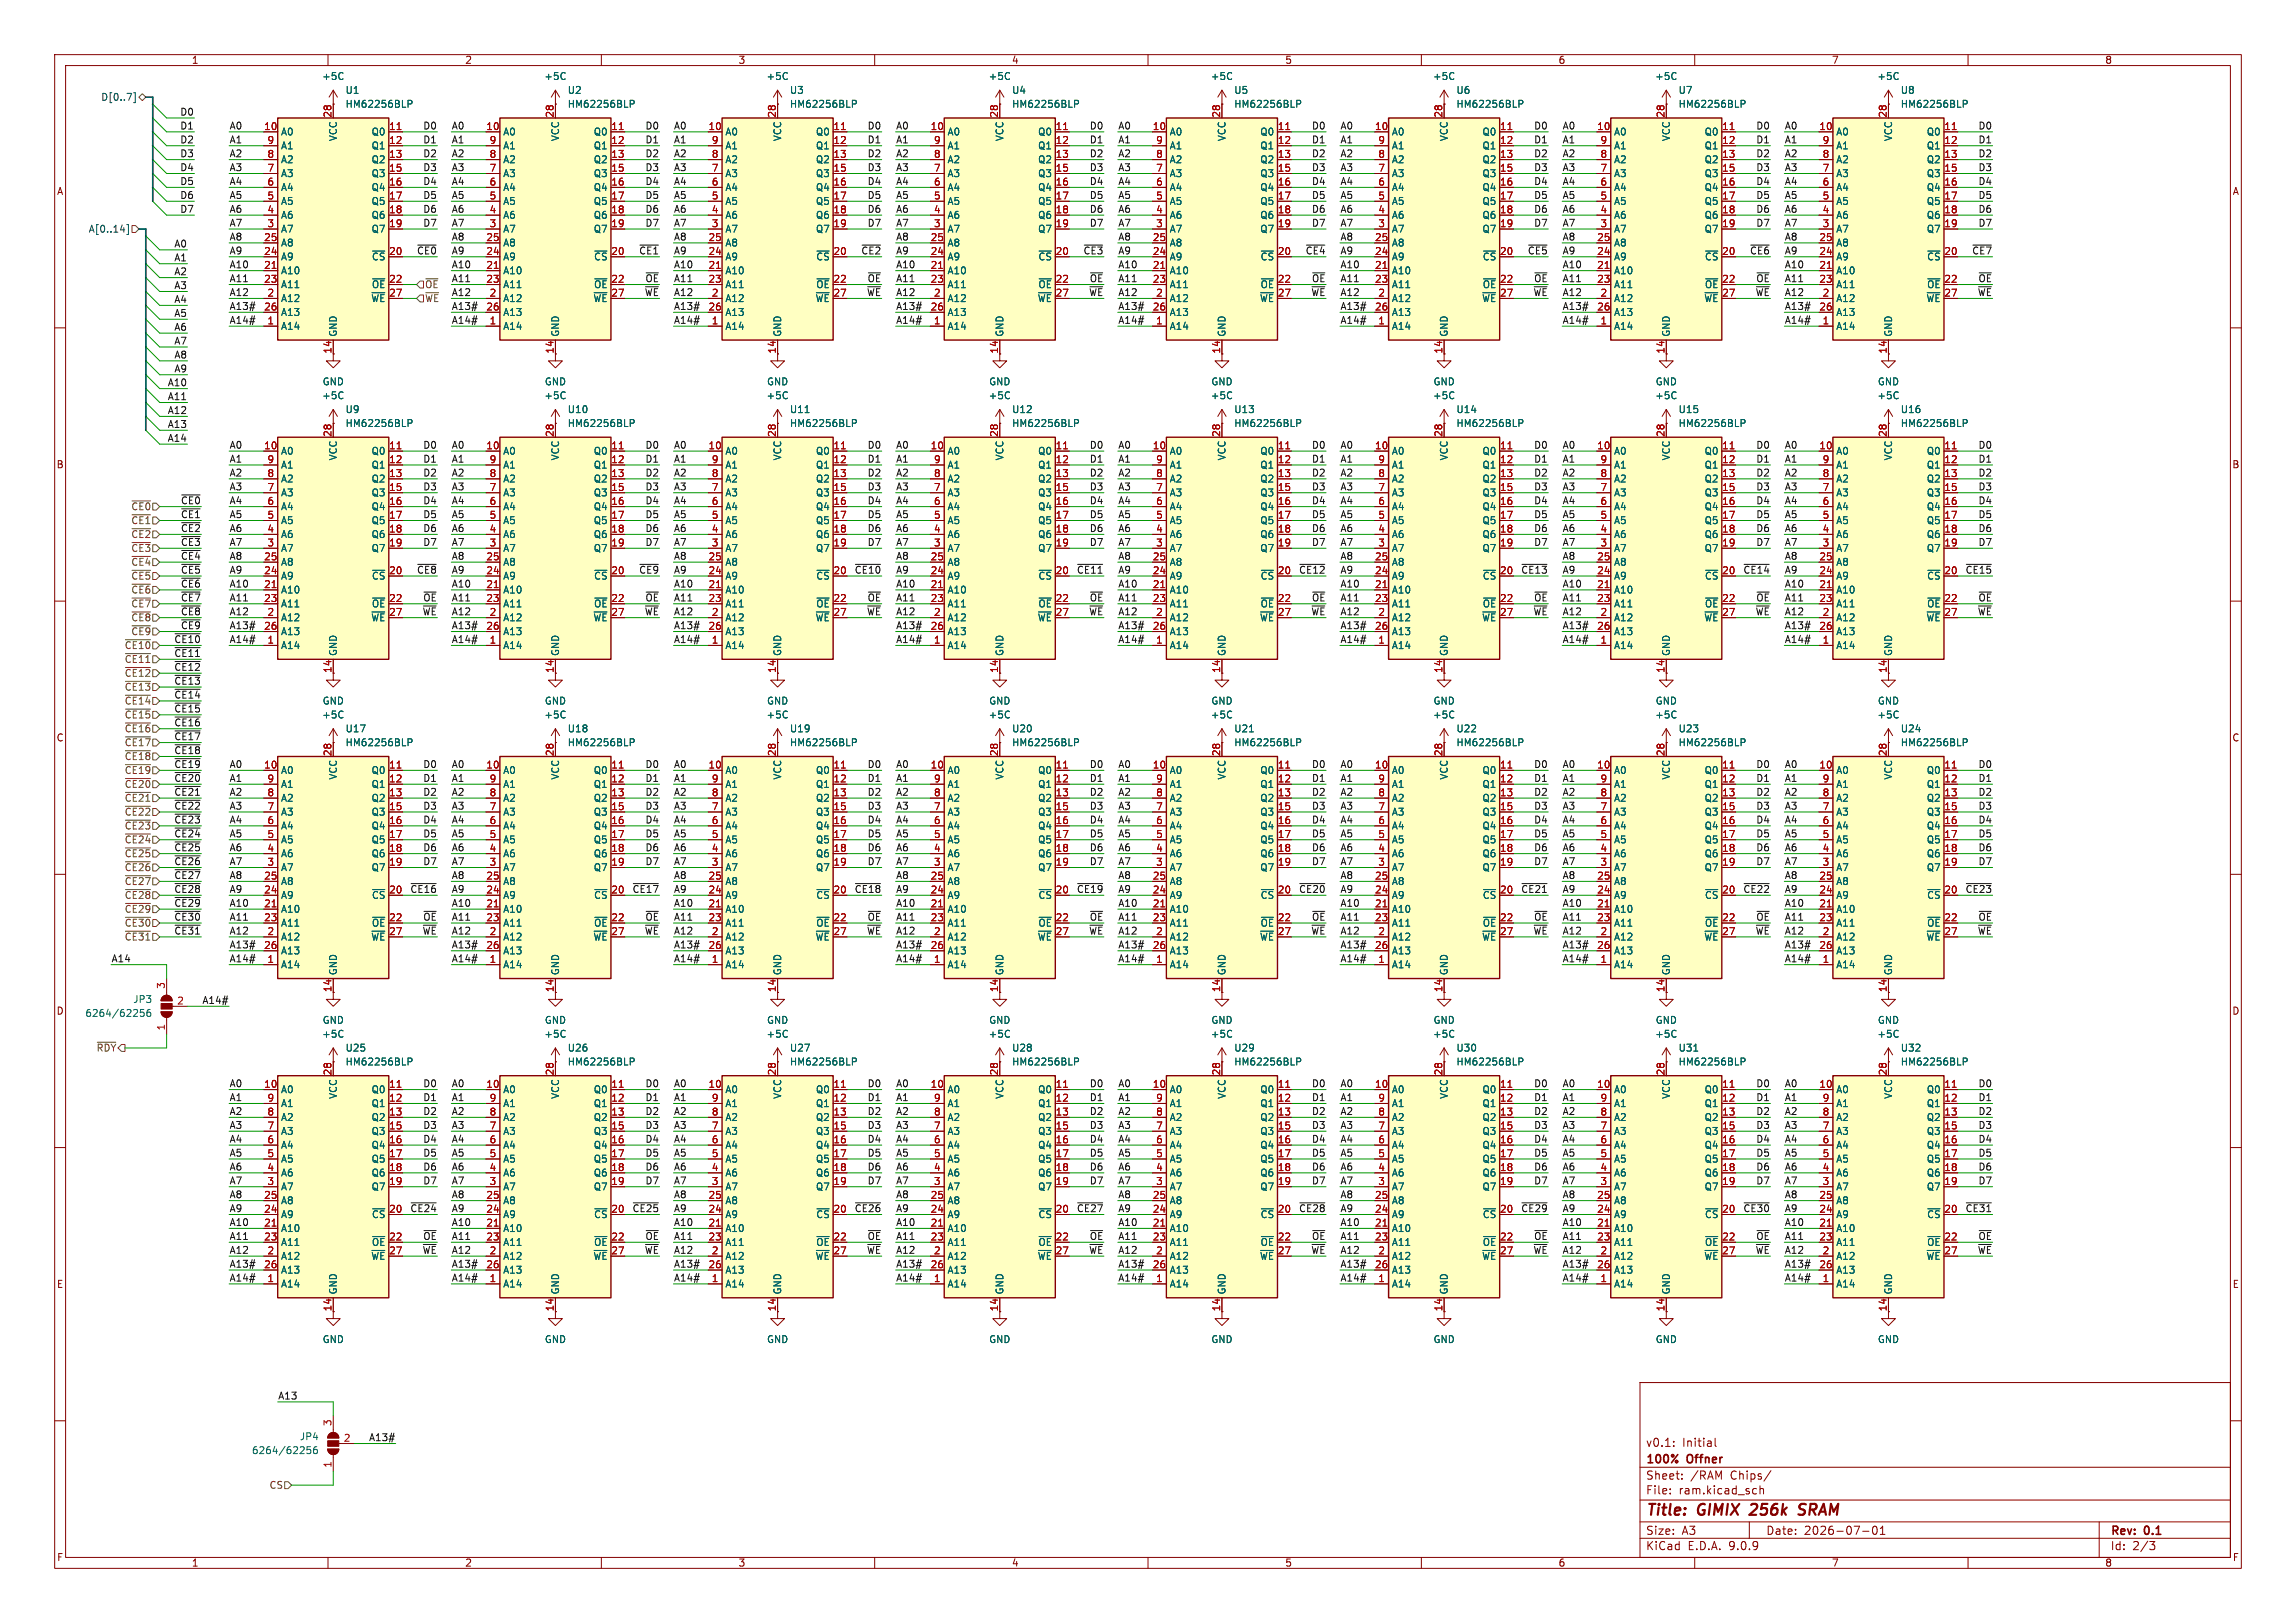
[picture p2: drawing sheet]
<svg xmlns="http://www.w3.org/2000/svg" width="420mm" height="297mm" viewBox="0 0 420 297" stroke-linecap="round" stroke-linejoin="round" font-family="sans-serif">
<defs><g id="words">
<g font-size="2.8" fill="#840000">
<text x="301" y="277.9">Title:</text>
<text x="310.6" y="277.9">GIMIX</text>
<text x="321.1" y="277.9">256k</text>
<text x="330.7" y="277.9">SRAM</text>
</g>
<g font-size="2.1" fill="#840000">
<text x="301" y="268.2">100%</text>
<text x="301" y="265">v0.1:</text>
<text x="307.7" y="265">Initial</text>
<text x="308.7" y="268.2">Offner</text>
<text x="301" y="273.7">File:</text>
<text x="301" y="271">Sheet:</text>
<text x="307.1" y="273.7">ram.kicad_sch</text>
<text x="309.2" y="271">/RAM</text>
<text x="316.6" y="271">Chips/</text>
<text x="301" y="281.1">Size:</text>
<text x="307.6" y="281.1">A3</text>
<text x="323" y="281.1">Date:</text>
<text x="330" y="281.1">2026-07-01</text>
<text x="386" y="281.3">Rev:</text>
<text x="392.4" y="281.3">0.1</text>
<text x="301" y="283.9">KiCad</text>
<text x="308.7" y="283.9">E.D.A.</text>
<text x="316.3" y="283.9">9.0.9</text>
<text x="386" y="283.9">Id:</text>
<text x="390.1" y="283.9">2/3</text>
</g>
<g font-size="1.8" fill="#840000">
<text x="35" y="11.9">1</text>
<text x="85" y="11.9">2</text>
<text x="135" y="11.9">3</text>
<text x="185" y="11.9">4</text>
<text x="235" y="11.9">5</text>
<text x="285" y="11.9">6</text>
<text x="335" y="11.9">7</text>
<text x="385" y="11.9">8</text>
<text x="10.3" y="35.9">A</text>
<text x="408.3" y="35.9">A</text>
<text x="223.3" y="64.8" transform="rotate(-90 223.3 64.8)">14</text>
<text x="345.2" y="64.8" transform="rotate(-90 345.2 64.8)">14</text>
<text x="10.3" y="85.9">B</text>
<text x="408.2" y="85.9">B</text>
<text x="60.7" y="123.2" transform="rotate(-90 60.7 123.2)">14</text>
<text x="101.3" y="123.2" transform="rotate(-90 101.3 123.2)">14</text>
<text x="142" y="123.2" transform="rotate(-90 142 123.2)">14</text>
<text x="182.6" y="123.2" transform="rotate(-90 182.6 123.2)">14</text>
<text x="304.5" y="123.2" transform="rotate(-90 304.5 123.2)">14</text>
<text x="345.2" y="123.2" transform="rotate(-90 345.2 123.2)">14</text>
<text x="10.3" y="135.9">C</text>
<text x="408.2" y="135.9">C</text>
<text x="10.3" y="185.9">D</text>
<text x="142" y="181.7" transform="rotate(-90 142 181.7)">14</text>
<text x="408.2" y="185.9">D</text>
<text x="10.3" y="235.9">E</text>
<text x="408.3" y="235.9">E</text>
<text x="101.3" y="240.1" transform="rotate(-90 101.3 240.1)">14</text>
<text x="182.6" y="240.1" transform="rotate(-90 182.6 240.1)">14</text>
<text x="223.3" y="240.1" transform="rotate(-90 223.3 240.1)">14</text>
<text x="263.9" y="240.1" transform="rotate(-90 263.9 240.1)">14</text>
<text x="345.2" y="240.1" transform="rotate(-90 345.2 240.1)">14</text>
<text x="10.3" y="285.9">F</text>
<text x="35" y="286.9">1</text>
<text x="85" y="286.9">2</text>
<text x="135" y="286.9">3</text>
<text x="185" y="286.9">4</text>
<text x="235" y="286.9">5</text>
<text x="285" y="286.9">6</text>
<text x="335" y="286.9">7</text>
<text x="385" y="286.9">8</text>
<text x="408.3" y="285.9">F</text>
</g>
<g font-size="1.8" fill="#006464">
<text x="58.8" y="14.8">+5C</text>
<text x="63.1" y="17.4">U1</text>
<text x="99.5" y="14.8">+5C</text>
<text x="103.8" y="17.4">U2</text>
<text x="140.1" y="14.8">+5C</text>
<text x="144.4" y="17.4">U3</text>
<text x="180.8" y="14.8">+5C</text>
<text x="185" y="17.4">U4</text>
<text x="221.4" y="14.8">+5C</text>
<text x="225.7" y="17.4">U5</text>
<text x="262" y="14.8">+5C</text>
<text x="266.3" y="17.4">U6</text>
<text x="302.7" y="14.8">+5C</text>
<text x="307" y="17.4">U7</text>
<text x="343.3" y="14.8">+5C</text>
<text x="347.6" y="17.4">U8</text>
<text x="63.1" y="19.9">HM62256BLP</text>
<text x="103.8" y="19.9">HM62256BLP</text>
<text x="144.4" y="19.9">HM62256BLP</text>
<text x="185" y="19.9">HM62256BLP</text>
<text x="225.7" y="19.9">HM62256BLP</text>
<text x="266.3" y="19.9">HM62256BLP</text>
<text x="307" y="19.9">HM62256BLP</text>
<text x="347.6" y="19.9">HM62256BLP</text>
<text x="51.3" y="25">A0</text>
<text x="51.3" y="27.5">A1</text>
<text x="61.8" y="25.9" transform="rotate(-90 61.8 25.9)">VCC</text>
<text x="67.9" y="25">Q0</text>
<text x="67.9" y="27.5">Q1</text>
<text x="91.9" y="25">A0</text>
<text x="91.9" y="27.5">A1</text>
<text x="102.5" y="25.9" transform="rotate(-90 102.5 25.9)">VCC</text>
<text x="108.5" y="25">Q0</text>
<text x="108.5" y="27.5">Q1</text>
<text x="132.6" y="25">A0</text>
<text x="132.6" y="27.5">A1</text>
<text x="143.1" y="25.9" transform="rotate(-90 143.1 25.9)">VCC</text>
<text x="149.1" y="25">Q0</text>
<text x="149.1" y="27.5">Q1</text>
<text x="173.2" y="25">A0</text>
<text x="173.2" y="27.5">A1</text>
<text x="183.7" y="25.9" transform="rotate(-90 183.7 25.9)">VCC</text>
<text x="189.8" y="25">Q0</text>
<text x="189.8" y="27.5">Q1</text>
<text x="213.9" y="25">A0</text>
<text x="213.9" y="27.5">A1</text>
<text x="224.4" y="25.9" transform="rotate(-90 224.4 25.9)">VCC</text>
<text x="230.4" y="25">Q0</text>
<text x="230.4" y="27.5">Q1</text>
<text x="254.5" y="25">A0</text>
<text x="254.5" y="27.5">A1</text>
<text x="265" y="25.9" transform="rotate(-90 265 25.9)">VCC</text>
<text x="271.1" y="25">Q0</text>
<text x="271.1" y="27.5">Q1</text>
<text x="295.1" y="25">A0</text>
<text x="295.1" y="27.5">A1</text>
<text x="305.7" y="25.9" transform="rotate(-90 305.7 25.9)">VCC</text>
<text x="311.7" y="25">Q0</text>
<text x="311.7" y="27.5">Q1</text>
<text x="335.8" y="25">A0</text>
<text x="335.8" y="27.5">A1</text>
<text x="346.3" y="25.9" transform="rotate(-90 346.3 25.9)">VCC</text>
<text x="352.3" y="25">Q0</text>
<text x="352.3" y="27.5">Q1</text>
<text x="51.3" y="30.1">A2</text>
<text x="51.3" y="32.6">A3</text>
<text x="51.3" y="35.2">A4</text>
<text x="67.9" y="30.1">Q2</text>
<text x="67.9" y="32.6">Q3</text>
<text x="67.9" y="35.2">Q4</text>
<text x="91.9" y="30.1">A2</text>
<text x="91.9" y="32.6">A3</text>
<text x="91.9" y="35.2">A4</text>
<text x="108.5" y="30.1">Q2</text>
<text x="108.5" y="32.6">Q3</text>
<text x="108.5" y="35.2">Q4</text>
<text x="132.6" y="30.1">A2</text>
<text x="132.6" y="32.6">A3</text>
<text x="132.6" y="35.2">A4</text>
<text x="149.1" y="30.1">Q2</text>
<text x="149.1" y="32.6">Q3</text>
<text x="149.1" y="35.2">Q4</text>
<text x="173.2" y="30.1">A2</text>
<text x="173.2" y="32.6">A3</text>
<text x="173.2" y="35.2">A4</text>
<text x="189.8" y="30.1">Q2</text>
<text x="189.8" y="32.6">Q3</text>
<text x="189.8" y="35.2">Q4</text>
<text x="213.9" y="30.1">A2</text>
<text x="213.9" y="32.6">A3</text>
<text x="213.9" y="35.2">A4</text>
<text x="230.4" y="30.1">Q2</text>
<text x="230.4" y="32.6">Q3</text>
<text x="230.4" y="35.2">Q4</text>
<text x="254.5" y="30.1">A2</text>
<text x="254.5" y="32.6">A3</text>
<text x="254.5" y="35.2">A4</text>
<text x="271.1" y="30.1">Q2</text>
<text x="271.1" y="32.6">Q3</text>
<text x="271.1" y="35.2">Q4</text>
<text x="295.1" y="30.1">A2</text>
<text x="295.1" y="32.6">A3</text>
<text x="295.1" y="35.2">A4</text>
<text x="311.7" y="30.1">Q2</text>
<text x="311.7" y="32.6">Q3</text>
<text x="311.7" y="35.2">Q4</text>
<text x="335.8" y="30.1">A2</text>
<text x="335.8" y="32.6">A3</text>
<text x="335.8" y="35.2">A4</text>
<text x="352.3" y="30.1">Q2</text>
<text x="352.3" y="32.6">Q3</text>
<text x="352.3" y="35.2">Q4</text>
<text x="51.3" y="37.7">A5</text>
<text x="51.3" y="40.2">A6</text>
<text x="67.9" y="37.7">Q5</text>
<text x="67.9" y="40.2">Q6</text>
<text x="91.9" y="37.7">A5</text>
<text x="91.9" y="40.2">A6</text>
<text x="108.5" y="37.7">Q5</text>
<text x="108.5" y="40.2">Q6</text>
<text x="132.6" y="37.7">A5</text>
<text x="132.6" y="40.2">A6</text>
<text x="149.1" y="37.7">Q5</text>
<text x="149.1" y="40.2">Q6</text>
<text x="173.2" y="37.7">A5</text>
<text x="173.2" y="40.2">A6</text>
<text x="189.8" y="37.7">Q5</text>
<text x="189.8" y="40.2">Q6</text>
<text x="213.9" y="37.7">A5</text>
<text x="213.9" y="40.2">A6</text>
<text x="230.4" y="37.7">Q5</text>
<text x="230.4" y="40.2">Q6</text>
<text x="254.5" y="37.7">A5</text>
<text x="254.5" y="40.2">A6</text>
<text x="271.1" y="37.7">Q5</text>
<text x="271.1" y="40.2">Q6</text>
<text x="295.1" y="37.7">A5</text>
<text x="295.1" y="40.2">A6</text>
<text x="311.7" y="37.7">Q5</text>
<text x="311.7" y="40.2">Q6</text>
<text x="335.8" y="37.7">A5</text>
<text x="335.8" y="40.2">A6</text>
<text x="352.3" y="37.7">Q5</text>
<text x="352.3" y="40.2">Q6</text>
<text x="51.3" y="42.8">A7</text>
<text x="51.3" y="45.3">A8</text>
<text x="51.3" y="47.9">A9</text>
<text x="67.9" y="42.8">Q7</text>
<text x="67.9" y="47.9">~{CS}</text>
<text x="91.9" y="42.8">A7</text>
<text x="91.9" y="45.3">A8</text>
<text x="91.9" y="47.9">A9</text>
<text x="108.5" y="42.8">Q7</text>
<text x="108.6" y="47.9">~{CS}</text>
<text x="132.6" y="42.8">A7</text>
<text x="132.6" y="45.3">A8</text>
<text x="132.6" y="47.9">A9</text>
<text x="149.1" y="42.8">Q7</text>
<text x="149.2" y="47.9">~{CS}</text>
<text x="173.2" y="42.8">A7</text>
<text x="173.2" y="45.3">A8</text>
<text x="173.2" y="47.9">A9</text>
<text x="189.8" y="42.8">Q7</text>
<text x="189.8" y="47.9">~{CS}</text>
<text x="213.9" y="42.8">A7</text>
<text x="213.9" y="45.3">A8</text>
<text x="213.9" y="47.9">A9</text>
<text x="230.4" y="42.8">Q7</text>
<text x="230.5" y="47.9">~{CS}</text>
<text x="254.5" y="42.8">A7</text>
<text x="254.5" y="45.3">A8</text>
<text x="254.5" y="47.9">A9</text>
<text x="271.1" y="42.8">Q7</text>
<text x="271.1" y="47.9">~{CS}</text>
<text x="295.1" y="42.8">A7</text>
<text x="295.1" y="45.3">A8</text>
<text x="295.1" y="47.9">A9</text>
<text x="311.7" y="42.8">Q7</text>
<text x="311.8" y="47.9">~{CS}</text>
<text x="335.8" y="42.8">A7</text>
<text x="335.8" y="45.3">A8</text>
<text x="335.8" y="47.9">A9</text>
<text x="352.3" y="42.8">Q7</text>
<text x="352.4" y="47.9">~{CS}</text>
<text x="51.3" y="50.4">A10</text>
<text x="51.3" y="52.9">A11</text>
<text x="67.9" y="52.9">~{OE}</text>
<text x="91.9" y="50.4">A10</text>
<text x="91.9" y="52.9">A11</text>
<text x="108.6" y="52.9">~{OE}</text>
<text x="132.6" y="50.4">A10</text>
<text x="132.6" y="52.9">A11</text>
<text x="149.2" y="52.9">~{OE}</text>
<text x="173.2" y="50.4">A10</text>
<text x="173.2" y="52.9">A11</text>
<text x="189.8" y="52.9">~{OE}</text>
<text x="213.9" y="50.4">A10</text>
<text x="213.9" y="52.9">A11</text>
<text x="230.5" y="52.9">~{OE}</text>
<text x="254.5" y="50.4">A10</text>
<text x="254.5" y="52.9">A11</text>
<text x="271.1" y="52.9">~{OE}</text>
<text x="295.1" y="50.4">A10</text>
<text x="295.1" y="52.9">A11</text>
<text x="311.8" y="52.9">~{OE}</text>
<text x="335.8" y="50.4">A10</text>
<text x="335.8" y="52.9">A11</text>
<text x="352.4" y="52.9">~{OE}</text>
<text x="51.3" y="55.5">A12</text>
<text x="51.3" y="58">A13</text>
<text x="67.8" y="55.5">~{WE}</text>
<text x="91.9" y="55.5">A12</text>
<text x="91.9" y="58">A13</text>
<text x="108.4" y="55.5">~{WE}</text>
<text x="132.6" y="55.5">A12</text>
<text x="132.6" y="58">A13</text>
<text x="149.1" y="55.5">~{WE}</text>
<text x="173.2" y="55.5">A12</text>
<text x="173.2" y="58">A13</text>
<text x="189.7" y="55.5">~{WE}</text>
<text x="213.9" y="55.5">A12</text>
<text x="213.9" y="58">A13</text>
<text x="230.4" y="55.5">~{WE}</text>
<text x="254.5" y="55.5">A12</text>
<text x="254.5" y="58">A13</text>
<text x="271" y="55.5">~{WE}</text>
<text x="295.1" y="55.5">A12</text>
<text x="295.1" y="58">A13</text>
<text x="311.6" y="55.5">~{WE}</text>
<text x="335.8" y="55.5">A12</text>
<text x="335.8" y="58">A13</text>
<text x="352.3" y="55.5">~{WE}</text>
<text x="51.3" y="60.6">A14</text>
<text x="61.8" y="61.7" transform="rotate(-90 61.8 61.7)">GND</text>
<text x="91.9" y="60.6">A14</text>
<text x="102.5" y="61.7" transform="rotate(-90 102.5 61.7)">GND</text>
<text x="132.6" y="60.6">A14</text>
<text x="143.1" y="61.7" transform="rotate(-90 143.1 61.7)">GND</text>
<text x="173.2" y="60.6">A14</text>
<text x="183.7" y="61.7" transform="rotate(-90 183.7 61.7)">GND</text>
<text x="213.9" y="60.6">A14</text>
<text x="224.4" y="61.7" transform="rotate(-90 224.4 61.7)">GND</text>
<text x="254.5" y="60.6">A14</text>
<text x="265" y="61.7" transform="rotate(-90 265 61.7)">GND</text>
<text x="295.1" y="60.6">A14</text>
<text x="305.7" y="61.7" transform="rotate(-90 305.7 61.7)">GND</text>
<text x="335.8" y="60.6">A14</text>
<text x="346.3" y="61.7" transform="rotate(-90 346.3 61.7)">GND</text>
<text x="58.9" y="70.7">GND</text>
<text x="99.6" y="70.7">GND</text>
<text x="140.2" y="70.7">GND</text>
<text x="180.8" y="70.7">GND</text>
<text x="221.5" y="70.7">GND</text>
<text x="262.1" y="70.7">GND</text>
<text x="302.8" y="70.7">GND</text>
<text x="343.4" y="70.7">GND</text>
<text x="58.8" y="73.3">+5C</text>
<text x="63.1" y="75.8">U9</text>
<text x="99.5" y="73.3">+5C</text>
<text x="103.8" y="75.8">U10</text>
<text x="140.1" y="73.3">+5C</text>
<text x="144.4" y="75.8">U11</text>
<text x="180.8" y="73.3">+5C</text>
<text x="185" y="75.8">U12</text>
<text x="221.4" y="73.3">+5C</text>
<text x="225.7" y="75.8">U13</text>
<text x="262" y="73.3">+5C</text>
<text x="266.3" y="75.8">U14</text>
<text x="302.7" y="73.3">+5C</text>
<text x="307" y="75.8">U15</text>
<text x="343.3" y="73.3">+5C</text>
<text x="347.6" y="75.8">U16</text>
<text x="51.3" y="83.4">A0</text>
<text x="63.1" y="78.3">HM62256BLP</text>
<text x="67.9" y="83.4">Q0</text>
<text x="91.9" y="83.4">A0</text>
<text x="103.8" y="78.3">HM62256BLP</text>
<text x="108.5" y="83.4">Q0</text>
<text x="132.6" y="83.4">A0</text>
<text x="144.4" y="78.3">HM62256BLP</text>
<text x="149.1" y="83.4">Q0</text>
<text x="173.2" y="83.4">A0</text>
<text x="185" y="78.3">HM62256BLP</text>
<text x="189.8" y="83.4">Q0</text>
<text x="213.9" y="83.4">A0</text>
<text x="225.7" y="78.3">HM62256BLP</text>
<text x="230.4" y="83.4">Q0</text>
<text x="254.5" y="83.4">A0</text>
<text x="266.3" y="78.3">HM62256BLP</text>
<text x="271.1" y="83.4">Q0</text>
<text x="295.1" y="83.4">A0</text>
<text x="307" y="78.3">HM62256BLP</text>
<text x="311.7" y="83.4">Q0</text>
<text x="335.8" y="83.4">A0</text>
<text x="347.6" y="78.3">HM62256BLP</text>
<text x="352.3" y="83.4">Q0</text>
<text x="51.3" y="86">A1</text>
<text x="51.3" y="88.5">A2</text>
<text x="61.8" y="84.3" transform="rotate(-90 61.8 84.3)">VCC</text>
<text x="67.9" y="86">Q1</text>
<text x="67.9" y="88.5">Q2</text>
<text x="91.9" y="86">A1</text>
<text x="91.9" y="88.5">A2</text>
<text x="102.5" y="84.3" transform="rotate(-90 102.5 84.3)">VCC</text>
<text x="108.5" y="86">Q1</text>
<text x="108.5" y="88.5">Q2</text>
<text x="132.6" y="86">A1</text>
<text x="132.6" y="88.5">A2</text>
<text x="143.1" y="84.3" transform="rotate(-90 143.1 84.3)">VCC</text>
<text x="149.1" y="86">Q1</text>
<text x="149.1" y="88.5">Q2</text>
<text x="173.2" y="86">A1</text>
<text x="173.2" y="88.5">A2</text>
<text x="183.7" y="84.3" transform="rotate(-90 183.7 84.3)">VCC</text>
<text x="189.8" y="86">Q1</text>
<text x="189.8" y="88.5">Q2</text>
<text x="213.9" y="86">A1</text>
<text x="213.9" y="88.5">A2</text>
<text x="224.4" y="84.3" transform="rotate(-90 224.4 84.3)">VCC</text>
<text x="230.4" y="86">Q1</text>
<text x="230.4" y="88.5">Q2</text>
<text x="254.5" y="86">A1</text>
<text x="254.5" y="88.5">A2</text>
<text x="265" y="84.3" transform="rotate(-90 265 84.3)">VCC</text>
<text x="271.1" y="86">Q1</text>
<text x="271.1" y="88.5">Q2</text>
<text x="295.1" y="86">A1</text>
<text x="295.1" y="88.5">A2</text>
<text x="305.7" y="84.3" transform="rotate(-90 305.7 84.3)">VCC</text>
<text x="311.7" y="86">Q1</text>
<text x="311.7" y="88.5">Q2</text>
<text x="335.8" y="86">A1</text>
<text x="335.8" y="88.5">A2</text>
<text x="346.3" y="84.3" transform="rotate(-90 346.3 84.3)">VCC</text>
<text x="352.3" y="86">Q1</text>
<text x="352.3" y="88.5">Q2</text>
<text x="51.3" y="91">A3</text>
<text x="51.3" y="93.6">A4</text>
<text x="67.9" y="91">Q3</text>
<text x="67.9" y="93.6">Q4</text>
<text x="91.9" y="91">A3</text>
<text x="91.9" y="93.6">A4</text>
<text x="108.5" y="91">Q3</text>
<text x="108.5" y="93.6">Q4</text>
<text x="132.6" y="91">A3</text>
<text x="132.6" y="93.6">A4</text>
<text x="149.1" y="91">Q3</text>
<text x="149.1" y="93.6">Q4</text>
<text x="173.2" y="91">A3</text>
<text x="173.2" y="93.6">A4</text>
<text x="189.8" y="91">Q3</text>
<text x="189.8" y="93.6">Q4</text>
<text x="213.9" y="91">A3</text>
<text x="213.9" y="93.6">A4</text>
<text x="230.4" y="91">Q3</text>
<text x="230.4" y="93.6">Q4</text>
<text x="254.5" y="91">A3</text>
<text x="254.5" y="93.6">A4</text>
<text x="271.1" y="91">Q3</text>
<text x="271.1" y="93.6">Q4</text>
<text x="295.1" y="91">A3</text>
<text x="295.1" y="93.6">A4</text>
<text x="311.7" y="91">Q3</text>
<text x="311.7" y="93.6">Q4</text>
<text x="335.8" y="91">A3</text>
<text x="335.8" y="93.6">A4</text>
<text x="352.3" y="91">Q3</text>
<text x="352.3" y="93.6">Q4</text>
<text x="51.3" y="96.1">A5</text>
<text x="51.3" y="98.7">A6</text>
<text x="51.3" y="101.2">A7</text>
<text x="67.9" y="96.1">Q5</text>
<text x="67.9" y="98.7">Q6</text>
<text x="67.9" y="101.2">Q7</text>
<text x="91.9" y="96.1">A5</text>
<text x="91.9" y="98.7">A6</text>
<text x="91.9" y="101.2">A7</text>
<text x="108.5" y="96.1">Q5</text>
<text x="108.5" y="98.7">Q6</text>
<text x="108.5" y="101.2">Q7</text>
<text x="132.6" y="96.1">A5</text>
<text x="132.6" y="98.7">A6</text>
<text x="132.6" y="101.2">A7</text>
<text x="149.1" y="96.1">Q5</text>
<text x="149.1" y="98.7">Q6</text>
<text x="149.1" y="101.2">Q7</text>
<text x="173.2" y="96.1">A5</text>
<text x="173.2" y="98.7">A6</text>
<text x="173.2" y="101.2">A7</text>
<text x="189.8" y="96.1">Q5</text>
<text x="189.8" y="98.7">Q6</text>
<text x="189.8" y="101.2">Q7</text>
<text x="213.9" y="96.1">A5</text>
<text x="213.9" y="98.7">A6</text>
<text x="213.9" y="101.2">A7</text>
<text x="230.4" y="96.1">Q5</text>
<text x="230.4" y="98.7">Q6</text>
<text x="230.4" y="101.2">Q7</text>
<text x="254.5" y="96.1">A5</text>
<text x="254.5" y="98.7">A6</text>
<text x="254.5" y="101.2">A7</text>
<text x="271.1" y="96.1">Q5</text>
<text x="271.1" y="98.7">Q6</text>
<text x="271.1" y="101.2">Q7</text>
<text x="295.1" y="96.1">A5</text>
<text x="295.1" y="98.7">A6</text>
<text x="295.1" y="101.2">A7</text>
<text x="311.7" y="96.1">Q5</text>
<text x="311.7" y="98.7">Q6</text>
<text x="311.7" y="101.2">Q7</text>
<text x="335.8" y="96.1">A5</text>
<text x="335.8" y="98.7">A6</text>
<text x="335.8" y="101.2">A7</text>
<text x="352.3" y="96.1">Q5</text>
<text x="352.3" y="98.7">Q6</text>
<text x="352.3" y="101.2">Q7</text>
<text x="51.3" y="103.7">A8</text>
<text x="51.3" y="106.3">A9</text>
<text x="67.9" y="106.3">~{CS}</text>
<text x="91.9" y="103.7">A8</text>
<text x="91.9" y="106.3">A9</text>
<text x="108.6" y="106.3">~{CS}</text>
<text x="132.6" y="103.7">A8</text>
<text x="132.6" y="106.3">A9</text>
<text x="149.2" y="106.3">~{CS}</text>
<text x="173.2" y="103.7">A8</text>
<text x="173.2" y="106.3">A9</text>
<text x="189.8" y="106.3">~{CS}</text>
<text x="213.9" y="103.7">A8</text>
<text x="213.9" y="106.3">A9</text>
<text x="230.5" y="106.3">~{CS}</text>
<text x="254.5" y="103.7">A8</text>
<text x="254.5" y="106.3">A9</text>
<text x="271.1" y="106.3">~{CS}</text>
<text x="295.1" y="103.7">A8</text>
<text x="295.1" y="106.3">A9</text>
<text x="311.8" y="106.3">~{CS}</text>
<text x="335.8" y="103.7">A8</text>
<text x="335.8" y="106.3">A9</text>
<text x="352.4" y="106.3">~{CS}</text>
<text x="51.3" y="108.8">A10</text>
<text x="51.3" y="111.4">A11</text>
<text x="51.3" y="113.9">A12</text>
<text x="67.8" y="113.9">~{WE}</text>
<text x="67.9" y="111.4">~{OE}</text>
<text x="91.9" y="108.8">A10</text>
<text x="91.9" y="111.4">A11</text>
<text x="91.9" y="113.9">A12</text>
<text x="108.4" y="113.9">~{WE}</text>
<text x="108.6" y="111.4">~{OE}</text>
<text x="132.6" y="108.8">A10</text>
<text x="132.6" y="111.4">A11</text>
<text x="132.6" y="113.9">A12</text>
<text x="149.1" y="113.9">~{WE}</text>
<text x="149.2" y="111.4">~{OE}</text>
<text x="173.2" y="108.8">A10</text>
<text x="173.2" y="111.4">A11</text>
<text x="173.2" y="113.9">A12</text>
<text x="189.7" y="113.9">~{WE}</text>
<text x="189.8" y="111.4">~{OE}</text>
<text x="213.9" y="108.8">A10</text>
<text x="213.9" y="111.4">A11</text>
<text x="213.9" y="113.9">A12</text>
<text x="230.4" y="113.9">~{WE}</text>
<text x="230.5" y="111.4">~{OE}</text>
<text x="254.5" y="108.8">A10</text>
<text x="254.5" y="111.4">A11</text>
<text x="254.5" y="113.9">A12</text>
<text x="271" y="113.9">~{WE}</text>
<text x="271.1" y="111.4">~{OE}</text>
<text x="295.1" y="108.8">A10</text>
<text x="295.1" y="111.4">A11</text>
<text x="295.1" y="113.9">A12</text>
<text x="311.6" y="113.9">~{WE}</text>
<text x="311.8" y="111.4">~{OE}</text>
<text x="335.8" y="108.8">A10</text>
<text x="335.8" y="111.4">A11</text>
<text x="335.8" y="113.9">A12</text>
<text x="352.3" y="113.9">~{WE}</text>
<text x="352.4" y="111.4">~{OE}</text>
<text x="51.3" y="116.4">A13</text>
<text x="51.3" y="119">A14</text>
<text x="91.9" y="116.4">A13</text>
<text x="91.9" y="119">A14</text>
<text x="132.6" y="116.4">A13</text>
<text x="132.6" y="119">A14</text>
<text x="173.2" y="116.4">A13</text>
<text x="173.2" y="119">A14</text>
<text x="213.9" y="116.4">A13</text>
<text x="213.9" y="119">A14</text>
<text x="254.5" y="116.4">A13</text>
<text x="254.5" y="119">A14</text>
<text x="295.1" y="116.4">A13</text>
<text x="295.1" y="119">A14</text>
<text x="335.8" y="116.4">A13</text>
<text x="335.8" y="119">A14</text>
<text x="61.8" y="120.1" transform="rotate(-90 61.8 120.1)">GND</text>
<text x="102.5" y="120.1" transform="rotate(-90 102.5 120.1)">GND</text>
<text x="143.1" y="120.1" transform="rotate(-90 143.1 120.1)">GND</text>
<text x="183.7" y="120.1" transform="rotate(-90 183.7 120.1)">GND</text>
<text x="224.4" y="120.1" transform="rotate(-90 224.4 120.1)">GND</text>
<text x="265" y="120.1" transform="rotate(-90 265 120.1)">GND</text>
<text x="305.7" y="120.1" transform="rotate(-90 305.7 120.1)">GND</text>
<text x="346.3" y="120.1" transform="rotate(-90 346.3 120.1)">GND</text>
<text x="58.8" y="131.7">+5C</text>
<text x="58.9" y="129.1">GND</text>
<text x="99.5" y="131.7">+5C</text>
<text x="99.6" y="129.1">GND</text>
<text x="140.1" y="131.7">+5C</text>
<text x="140.2" y="129.1">GND</text>
<text x="180.8" y="131.7">+5C</text>
<text x="180.8" y="129.1">GND</text>
<text x="221.4" y="131.7">+5C</text>
<text x="221.5" y="129.1">GND</text>
<text x="262" y="131.7">+5C</text>
<text x="262.1" y="129.1">GND</text>
<text x="302.7" y="131.7">+5C</text>
<text x="302.8" y="129.1">GND</text>
<text x="343.3" y="131.7">+5C</text>
<text x="343.4" y="129.1">GND</text>
<text x="63.1" y="134.2">U17</text>
<text x="63.1" y="136.8">HM62256BLP</text>
<text x="103.8" y="134.2">U18</text>
<text x="103.8" y="136.8">HM62256BLP</text>
<text x="144.4" y="134.2">U19</text>
<text x="144.4" y="136.8">HM62256BLP</text>
<text x="185" y="134.2">U20</text>
<text x="185" y="136.8">HM62256BLP</text>
<text x="225.7" y="134.2">U21</text>
<text x="225.7" y="136.8">HM62256BLP</text>
<text x="266.3" y="134.2">U22</text>
<text x="266.3" y="136.8">HM62256BLP</text>
<text x="307" y="134.2">U23</text>
<text x="307" y="136.8">HM62256BLP</text>
<text x="347.6" y="134.2">U24</text>
<text x="347.6" y="136.8">HM62256BLP</text>
<text x="51.3" y="141.8">A0</text>
<text x="61.8" y="142.8" transform="rotate(-90 61.8 142.8)">VCC</text>
<text x="67.9" y="141.8">Q0</text>
<text x="91.9" y="141.8">A0</text>
<text x="102.5" y="142.8" transform="rotate(-90 102.5 142.8)">VCC</text>
<text x="108.5" y="141.8">Q0</text>
<text x="132.6" y="141.8">A0</text>
<text x="143.1" y="142.8" transform="rotate(-90 143.1 142.8)">VCC</text>
<text x="149.1" y="141.8">Q0</text>
<text x="173.2" y="141.8">A0</text>
<text x="183.7" y="142.8" transform="rotate(-90 183.7 142.8)">VCC</text>
<text x="189.8" y="141.8">Q0</text>
<text x="213.9" y="141.8">A0</text>
<text x="224.4" y="142.8" transform="rotate(-90 224.4 142.8)">VCC</text>
<text x="230.4" y="141.8">Q0</text>
<text x="254.5" y="141.8">A0</text>
<text x="265" y="142.8" transform="rotate(-90 265 142.8)">VCC</text>
<text x="271.1" y="141.8">Q0</text>
<text x="295.1" y="141.8">A0</text>
<text x="305.7" y="142.8" transform="rotate(-90 305.7 142.8)">VCC</text>
<text x="311.7" y="141.8">Q0</text>
<text x="335.8" y="141.8">A0</text>
<text x="346.3" y="142.8" transform="rotate(-90 346.3 142.8)">VCC</text>
<text x="352.3" y="141.8">Q0</text>
<text x="51.3" y="144.4">A1</text>
<text x="51.3" y="146.9">A2</text>
<text x="51.3" y="149.5">A3</text>
<text x="67.9" y="144.4">Q1</text>
<text x="67.9" y="146.9">Q2</text>
<text x="67.9" y="149.5">Q3</text>
<text x="91.9" y="144.4">A1</text>
<text x="91.9" y="146.9">A2</text>
<text x="91.9" y="149.5">A3</text>
<text x="108.5" y="144.4">Q1</text>
<text x="108.5" y="146.9">Q2</text>
<text x="108.5" y="149.5">Q3</text>
<text x="132.6" y="144.4">A1</text>
<text x="132.6" y="146.9">A2</text>
<text x="132.6" y="149.5">A3</text>
<text x="149.1" y="144.4">Q1</text>
<text x="149.1" y="146.9">Q2</text>
<text x="149.1" y="149.5">Q3</text>
<text x="173.2" y="144.4">A1</text>
<text x="173.2" y="146.9">A2</text>
<text x="173.2" y="149.5">A3</text>
<text x="189.8" y="144.4">Q1</text>
<text x="189.8" y="146.9">Q2</text>
<text x="189.8" y="149.5">Q3</text>
<text x="213.9" y="144.4">A1</text>
<text x="213.9" y="146.9">A2</text>
<text x="213.9" y="149.5">A3</text>
<text x="230.4" y="144.4">Q1</text>
<text x="230.4" y="146.9">Q2</text>
<text x="230.4" y="149.5">Q3</text>
<text x="254.5" y="144.4">A1</text>
<text x="254.5" y="146.9">A2</text>
<text x="254.5" y="149.5">A3</text>
<text x="271.1" y="144.4">Q1</text>
<text x="271.1" y="146.9">Q2</text>
<text x="271.1" y="149.5">Q3</text>
<text x="295.1" y="144.4">A1</text>
<text x="295.1" y="146.9">A2</text>
<text x="295.1" y="149.5">A3</text>
<text x="311.7" y="144.4">Q1</text>
<text x="311.7" y="146.9">Q2</text>
<text x="311.7" y="149.5">Q3</text>
<text x="335.8" y="144.4">A1</text>
<text x="335.8" y="146.9">A2</text>
<text x="335.8" y="149.5">A3</text>
<text x="352.3" y="144.4">Q1</text>
<text x="352.3" y="146.9">Q2</text>
<text x="352.3" y="149.5">Q3</text>
<text x="51.3" y="152">A4</text>
<text x="51.3" y="154.5">A5</text>
<text x="67.9" y="152">Q4</text>
<text x="67.9" y="154.5">Q5</text>
<text x="91.9" y="152">A4</text>
<text x="91.9" y="154.5">A5</text>
<text x="108.5" y="152">Q4</text>
<text x="108.5" y="154.5">Q5</text>
<text x="132.6" y="152">A4</text>
<text x="132.6" y="154.5">A5</text>
<text x="149.1" y="152">Q4</text>
<text x="149.1" y="154.5">Q5</text>
<text x="173.2" y="152">A4</text>
<text x="173.2" y="154.5">A5</text>
<text x="189.8" y="152">Q4</text>
<text x="189.8" y="154.5">Q5</text>
<text x="213.9" y="152">A4</text>
<text x="213.9" y="154.5">A5</text>
<text x="230.4" y="152">Q4</text>
<text x="230.4" y="154.5">Q5</text>
<text x="254.5" y="152">A4</text>
<text x="254.5" y="154.5">A5</text>
<text x="271.1" y="152">Q4</text>
<text x="271.1" y="154.5">Q5</text>
<text x="295.1" y="152">A4</text>
<text x="295.1" y="154.5">A5</text>
<text x="311.7" y="152">Q4</text>
<text x="311.7" y="154.5">Q5</text>
<text x="335.8" y="152">A4</text>
<text x="335.8" y="154.5">A5</text>
<text x="352.3" y="152">Q4</text>
<text x="352.3" y="154.5">Q5</text>
<text x="51.3" y="157.1">A6</text>
<text x="51.3" y="159.6">A7</text>
<text x="67.9" y="157.1">Q6</text>
<text x="67.9" y="159.6">Q7</text>
<text x="91.9" y="157.1">A6</text>
<text x="91.9" y="159.6">A7</text>
<text x="108.5" y="157.1">Q6</text>
<text x="108.5" y="159.6">Q7</text>
<text x="132.6" y="157.1">A6</text>
<text x="132.6" y="159.6">A7</text>
<text x="149.1" y="157.1">Q6</text>
<text x="149.1" y="159.6">Q7</text>
<text x="173.2" y="157.1">A6</text>
<text x="173.2" y="159.6">A7</text>
<text x="189.8" y="157.1">Q6</text>
<text x="189.8" y="159.6">Q7</text>
<text x="213.9" y="157.1">A6</text>
<text x="213.9" y="159.6">A7</text>
<text x="230.4" y="157.1">Q6</text>
<text x="230.4" y="159.6">Q7</text>
<text x="254.5" y="157.1">A6</text>
<text x="254.5" y="159.6">A7</text>
<text x="271.1" y="157.1">Q6</text>
<text x="271.1" y="159.6">Q7</text>
<text x="295.1" y="157.1">A6</text>
<text x="295.1" y="159.6">A7</text>
<text x="311.7" y="157.1">Q6</text>
<text x="311.7" y="159.6">Q7</text>
<text x="335.8" y="157.1">A6</text>
<text x="335.8" y="159.6">A7</text>
<text x="352.3" y="157.1">Q6</text>
<text x="352.3" y="159.6">Q7</text>
<text x="51.3" y="162.2">A8</text>
<text x="51.3" y="164.7">A9</text>
<text x="51.3" y="167.2">A10</text>
<text x="67.9" y="164.7">~{CS}</text>
<text x="91.9" y="162.2">A8</text>
<text x="91.9" y="164.7">A9</text>
<text x="91.9" y="167.2">A10</text>
<text x="108.6" y="164.7">~{CS}</text>
<text x="132.6" y="162.2">A8</text>
<text x="132.6" y="164.7">A9</text>
<text x="132.6" y="167.2">A10</text>
<text x="149.2" y="164.7">~{CS}</text>
<text x="173.2" y="162.2">A8</text>
<text x="173.2" y="164.7">A9</text>
<text x="173.2" y="167.2">A10</text>
<text x="189.8" y="164.7">~{CS}</text>
<text x="213.9" y="162.2">A8</text>
<text x="213.9" y="164.7">A9</text>
<text x="213.9" y="167.2">A10</text>
<text x="230.5" y="164.7">~{CS}</text>
<text x="254.5" y="162.2">A8</text>
<text x="254.5" y="164.7">A9</text>
<text x="254.5" y="167.2">A10</text>
<text x="271.1" y="164.7">~{CS}</text>
<text x="295.1" y="162.2">A8</text>
<text x="295.1" y="164.7">A9</text>
<text x="295.1" y="167.2">A10</text>
<text x="311.8" y="164.7">~{CS}</text>
<text x="335.8" y="162.2">A8</text>
<text x="335.8" y="164.7">A9</text>
<text x="335.8" y="167.2">A10</text>
<text x="352.4" y="164.7">~{CS}</text>
<text x="51.3" y="169.8">A11</text>
<text x="51.3" y="172.3">A12</text>
<text x="67.8" y="172.3">~{WE}</text>
<text x="67.9" y="169.8">~{OE}</text>
<text x="91.9" y="169.8">A11</text>
<text x="91.9" y="172.3">A12</text>
<text x="108.4" y="172.3">~{WE}</text>
<text x="108.6" y="169.8">~{OE}</text>
<text x="132.6" y="169.8">A11</text>
<text x="132.6" y="172.3">A12</text>
<text x="149.1" y="172.3">~{WE}</text>
<text x="149.2" y="169.8">~{OE}</text>
<text x="173.2" y="169.8">A11</text>
<text x="173.2" y="172.3">A12</text>
<text x="189.7" y="172.3">~{WE}</text>
<text x="189.8" y="169.8">~{OE}</text>
<text x="213.9" y="169.8">A11</text>
<text x="213.9" y="172.3">A12</text>
<text x="230.4" y="172.3">~{WE}</text>
<text x="230.5" y="169.8">~{OE}</text>
<text x="254.5" y="169.8">A11</text>
<text x="254.5" y="172.3">A12</text>
<text x="271" y="172.3">~{WE}</text>
<text x="271.1" y="169.8">~{OE}</text>
<text x="295.1" y="169.8">A11</text>
<text x="295.1" y="172.3">A12</text>
<text x="311.6" y="172.3">~{WE}</text>
<text x="311.8" y="169.8">~{OE}</text>
<text x="335.8" y="169.8">A11</text>
<text x="335.8" y="172.3">A12</text>
<text x="352.3" y="172.3">~{WE}</text>
<text x="352.4" y="169.8">~{OE}</text>
<text x="51.3" y="174.9">A13</text>
<text x="51.3" y="177.4">A14</text>
<text x="61.8" y="178.6" transform="rotate(-90 61.8 178.6)">GND</text>
<text x="91.9" y="174.9">A13</text>
<text x="91.9" y="177.4">A14</text>
<text x="102.5" y="178.6" transform="rotate(-90 102.5 178.6)">GND</text>
<text x="132.6" y="174.9">A13</text>
<text x="132.6" y="177.4">A14</text>
<text x="143.1" y="178.6" transform="rotate(-90 143.1 178.6)">GND</text>
<text x="173.2" y="174.9">A13</text>
<text x="173.2" y="177.4">A14</text>
<text x="183.7" y="178.6" transform="rotate(-90 183.7 178.6)">GND</text>
<text x="213.9" y="174.9">A13</text>
<text x="213.9" y="177.4">A14</text>
<text x="224.4" y="178.6" transform="rotate(-90 224.4 178.6)">GND</text>
<text x="254.5" y="174.9">A13</text>
<text x="254.5" y="177.4">A14</text>
<text x="265" y="178.6" transform="rotate(-90 265 178.6)">GND</text>
<text x="295.1" y="174.9">A13</text>
<text x="295.1" y="177.4">A14</text>
<text x="305.7" y="178.6" transform="rotate(-90 305.7 178.6)">GND</text>
<text x="335.8" y="174.9">A13</text>
<text x="335.8" y="177.4">A14</text>
<text x="346.3" y="178.6" transform="rotate(-90 346.3 178.6)">GND</text>
<text x="24.3" y="183.7">JP3</text>
<text x="15.5" y="186.3">6264/62256</text>
<text x="58.8" y="190.1">+5C</text>
<text x="58.9" y="187.6">GND</text>
<text x="99.5" y="190.1">+5C</text>
<text x="99.6" y="187.6">GND</text>
<text x="140.1" y="190.1">+5C</text>
<text x="140.2" y="187.6">GND</text>
<text x="180.8" y="190.1">+5C</text>
<text x="180.8" y="187.6">GND</text>
<text x="221.4" y="190.1">+5C</text>
<text x="221.5" y="187.6">GND</text>
<text x="262" y="190.1">+5C</text>
<text x="262.1" y="187.6">GND</text>
<text x="302.7" y="190.1">+5C</text>
<text x="302.8" y="187.6">GND</text>
<text x="343.3" y="190.1">+5C</text>
<text x="343.4" y="187.6">GND</text>
<text x="63.1" y="192.6">U25</text>
<text x="63.1" y="195.2">HM62256BLP</text>
<text x="103.8" y="192.6">U26</text>
<text x="103.8" y="195.2">HM62256BLP</text>
<text x="144.4" y="192.6">U27</text>
<text x="144.4" y="195.2">HM62256BLP</text>
<text x="185" y="192.6">U28</text>
<text x="185" y="195.2">HM62256BLP</text>
<text x="225.7" y="192.6">U29</text>
<text x="225.7" y="195.2">HM62256BLP</text>
<text x="266.3" y="192.6">U30</text>
<text x="266.3" y="195.2">HM62256BLP</text>
<text x="307" y="192.6">U31</text>
<text x="307" y="195.2">HM62256BLP</text>
<text x="347.6" y="192.6">U32</text>
<text x="347.6" y="195.2">HM62256BLP</text>
<text x="51.3" y="200.3">A0</text>
<text x="51.3" y="202.8">A1</text>
<text x="61.8" y="201.2" transform="rotate(-90 61.8 201.2)">VCC</text>
<text x="67.9" y="200.3">Q0</text>
<text x="67.9" y="202.8">Q1</text>
<text x="91.9" y="200.3">A0</text>
<text x="91.9" y="202.8">A1</text>
<text x="102.5" y="201.2" transform="rotate(-90 102.5 201.2)">VCC</text>
<text x="108.5" y="200.3">Q0</text>
<text x="108.5" y="202.8">Q1</text>
<text x="132.6" y="200.3">A0</text>
<text x="132.6" y="202.8">A1</text>
<text x="143.1" y="201.2" transform="rotate(-90 143.1 201.2)">VCC</text>
<text x="149.1" y="200.3">Q0</text>
<text x="149.1" y="202.8">Q1</text>
<text x="173.2" y="200.3">A0</text>
<text x="173.2" y="202.8">A1</text>
<text x="183.7" y="201.2" transform="rotate(-90 183.7 201.2)">VCC</text>
<text x="189.8" y="200.3">Q0</text>
<text x="189.8" y="202.8">Q1</text>
<text x="213.9" y="200.3">A0</text>
<text x="213.9" y="202.8">A1</text>
<text x="224.4" y="201.2" transform="rotate(-90 224.4 201.2)">VCC</text>
<text x="230.4" y="200.3">Q0</text>
<text x="230.4" y="202.8">Q1</text>
<text x="254.5" y="200.3">A0</text>
<text x="254.5" y="202.8">A1</text>
<text x="265" y="201.2" transform="rotate(-90 265 201.2)">VCC</text>
<text x="271.1" y="200.3">Q0</text>
<text x="271.1" y="202.8">Q1</text>
<text x="295.1" y="200.3">A0</text>
<text x="295.1" y="202.8">A1</text>
<text x="305.7" y="201.2" transform="rotate(-90 305.7 201.2)">VCC</text>
<text x="311.7" y="200.3">Q0</text>
<text x="311.7" y="202.8">Q1</text>
<text x="335.8" y="200.3">A0</text>
<text x="335.8" y="202.8">A1</text>
<text x="346.3" y="201.2" transform="rotate(-90 346.3 201.2)">VCC</text>
<text x="352.3" y="200.3">Q0</text>
<text x="352.3" y="202.8">Q1</text>
<text x="51.3" y="205.3">A2</text>
<text x="51.3" y="207.9">A3</text>
<text x="67.9" y="205.3">Q2</text>
<text x="67.9" y="207.9">Q3</text>
<text x="91.9" y="205.3">A2</text>
<text x="91.9" y="207.9">A3</text>
<text x="108.5" y="205.3">Q2</text>
<text x="108.5" y="207.9">Q3</text>
<text x="132.6" y="205.3">A2</text>
<text x="132.6" y="207.9">A3</text>
<text x="149.1" y="205.3">Q2</text>
<text x="149.1" y="207.9">Q3</text>
<text x="173.2" y="205.3">A2</text>
<text x="173.2" y="207.9">A3</text>
<text x="189.8" y="205.3">Q2</text>
<text x="189.8" y="207.9">Q3</text>
<text x="213.9" y="205.3">A2</text>
<text x="213.9" y="207.9">A3</text>
<text x="230.4" y="205.3">Q2</text>
<text x="230.4" y="207.9">Q3</text>
<text x="254.5" y="205.3">A2</text>
<text x="254.5" y="207.9">A3</text>
<text x="271.1" y="205.3">Q2</text>
<text x="271.1" y="207.9">Q3</text>
<text x="295.1" y="205.3">A2</text>
<text x="295.1" y="207.9">A3</text>
<text x="311.7" y="205.3">Q2</text>
<text x="311.7" y="207.9">Q3</text>
<text x="335.8" y="205.3">A2</text>
<text x="335.8" y="207.9">A3</text>
<text x="352.3" y="205.3">Q2</text>
<text x="352.3" y="207.9">Q3</text>
<text x="51.3" y="210.4">A4</text>
<text x="51.3" y="213">A5</text>
<text x="51.3" y="215.5">A6</text>
<text x="67.9" y="210.4">Q4</text>
<text x="67.9" y="213">Q5</text>
<text x="67.9" y="215.5">Q6</text>
<text x="91.9" y="210.4">A4</text>
<text x="91.9" y="213">A5</text>
<text x="91.9" y="215.5">A6</text>
<text x="108.5" y="210.4">Q4</text>
<text x="108.5" y="213">Q5</text>
<text x="108.5" y="215.5">Q6</text>
<text x="132.6" y="210.4">A4</text>
<text x="132.6" y="213">A5</text>
<text x="132.6" y="215.5">A6</text>
<text x="149.1" y="210.4">Q4</text>
<text x="149.1" y="213">Q5</text>
<text x="149.1" y="215.5">Q6</text>
<text x="173.2" y="210.4">A4</text>
<text x="173.2" y="213">A5</text>
<text x="173.2" y="215.5">A6</text>
<text x="189.8" y="210.4">Q4</text>
<text x="189.8" y="213">Q5</text>
<text x="189.8" y="215.5">Q6</text>
<text x="213.9" y="210.4">A4</text>
<text x="213.9" y="213">A5</text>
<text x="213.9" y="215.5">A6</text>
<text x="230.4" y="210.4">Q4</text>
<text x="230.4" y="213">Q5</text>
<text x="230.4" y="215.5">Q6</text>
<text x="254.5" y="210.4">A4</text>
<text x="254.5" y="213">A5</text>
<text x="254.5" y="215.5">A6</text>
<text x="271.1" y="210.4">Q4</text>
<text x="271.1" y="213">Q5</text>
<text x="271.1" y="215.5">Q6</text>
<text x="295.1" y="210.4">A4</text>
<text x="295.1" y="213">A5</text>
<text x="295.1" y="215.5">A6</text>
<text x="311.7" y="210.4">Q4</text>
<text x="311.7" y="213">Q5</text>
<text x="311.7" y="215.5">Q6</text>
<text x="335.8" y="210.4">A4</text>
<text x="335.8" y="213">A5</text>
<text x="335.8" y="215.5">A6</text>
<text x="352.3" y="210.4">Q4</text>
<text x="352.3" y="213">Q5</text>
<text x="352.3" y="215.5">Q6</text>
<text x="51.3" y="218">A7</text>
<text x="51.3" y="220.6">A8</text>
<text x="67.9" y="218">Q7</text>
<text x="91.9" y="218">A7</text>
<text x="91.9" y="220.6">A8</text>
<text x="108.5" y="218">Q7</text>
<text x="132.6" y="218">A7</text>
<text x="132.6" y="220.6">A8</text>
<text x="149.1" y="218">Q7</text>
<text x="173.2" y="218">A7</text>
<text x="173.2" y="220.6">A8</text>
<text x="189.8" y="218">Q7</text>
<text x="213.9" y="218">A7</text>
<text x="213.9" y="220.6">A8</text>
<text x="230.4" y="218">Q7</text>
<text x="254.5" y="218">A7</text>
<text x="254.5" y="220.6">A8</text>
<text x="271.1" y="218">Q7</text>
<text x="295.1" y="218">A7</text>
<text x="295.1" y="220.6">A8</text>
<text x="311.7" y="218">Q7</text>
<text x="335.8" y="218">A7</text>
<text x="335.8" y="220.6">A8</text>
<text x="352.3" y="218">Q7</text>
<text x="51.3" y="223.1">A9</text>
<text x="51.3" y="225.7">A10</text>
<text x="67.9" y="223.1">~{CS}</text>
<text x="91.9" y="223.1">A9</text>
<text x="91.9" y="225.7">A10</text>
<text x="108.6" y="223.1">~{CS}</text>
<text x="132.6" y="223.1">A9</text>
<text x="132.6" y="225.7">A10</text>
<text x="149.2" y="223.1">~{CS}</text>
<text x="173.2" y="223.1">A9</text>
<text x="173.2" y="225.7">A10</text>
<text x="189.8" y="223.1">~{CS}</text>
<text x="213.9" y="223.1">A9</text>
<text x="213.9" y="225.7">A10</text>
<text x="230.5" y="223.1">~{CS}</text>
<text x="254.5" y="223.1">A9</text>
<text x="254.5" y="225.7">A10</text>
<text x="271.1" y="223.1">~{CS}</text>
<text x="295.1" y="223.1">A9</text>
<text x="295.1" y="225.7">A10</text>
<text x="311.8" y="223.1">~{CS}</text>
<text x="335.8" y="223.1">A9</text>
<text x="335.8" y="225.7">A10</text>
<text x="352.4" y="223.1">~{CS}</text>
<text x="51.3" y="228.2">A11</text>
<text x="51.3" y="230.7">A12</text>
<text x="51.3" y="233.3">A13</text>
<text x="67.8" y="230.7">~{WE}</text>
<text x="67.9" y="228.2">~{OE}</text>
<text x="91.9" y="228.2">A11</text>
<text x="91.9" y="230.7">A12</text>
<text x="91.9" y="233.3">A13</text>
<text x="108.4" y="230.7">~{WE}</text>
<text x="108.6" y="228.2">~{OE}</text>
<text x="132.6" y="228.2">A11</text>
<text x="132.6" y="230.7">A12</text>
<text x="132.6" y="233.3">A13</text>
<text x="149.1" y="230.7">~{WE}</text>
<text x="149.2" y="228.2">~{OE}</text>
<text x="173.2" y="228.2">A11</text>
<text x="173.2" y="230.7">A12</text>
<text x="173.2" y="233.3">A13</text>
<text x="189.7" y="230.7">~{WE}</text>
<text x="189.8" y="228.2">~{OE}</text>
<text x="213.9" y="228.2">A11</text>
<text x="213.9" y="230.7">A12</text>
<text x="213.9" y="233.3">A13</text>
<text x="230.4" y="230.7">~{WE}</text>
<text x="230.5" y="228.2">~{OE}</text>
<text x="254.5" y="228.2">A11</text>
<text x="254.5" y="230.7">A12</text>
<text x="254.5" y="233.3">A13</text>
<text x="271" y="230.7">~{WE}</text>
<text x="271.1" y="228.2">~{OE}</text>
<text x="295.1" y="228.2">A11</text>
<text x="295.1" y="230.7">A12</text>
<text x="295.1" y="233.3">A13</text>
<text x="311.6" y="230.7">~{WE}</text>
<text x="311.8" y="228.2">~{OE}</text>
<text x="335.8" y="228.2">A11</text>
<text x="335.8" y="230.7">A12</text>
<text x="335.8" y="233.3">A13</text>
<text x="352.3" y="230.7">~{WE}</text>
<text x="352.4" y="228.2">~{OE}</text>
<text x="51.3" y="235.8">A14</text>
<text x="61.8" y="237" transform="rotate(-90 61.8 237)">GND</text>
<text x="91.9" y="235.8">A14</text>
<text x="102.5" y="237" transform="rotate(-90 102.5 237)">GND</text>
<text x="132.6" y="235.8">A14</text>
<text x="143.1" y="237" transform="rotate(-90 143.1 237)">GND</text>
<text x="173.2" y="235.8">A14</text>
<text x="183.7" y="237" transform="rotate(-90 183.7 237)">GND</text>
<text x="213.9" y="235.8">A14</text>
<text x="224.4" y="237" transform="rotate(-90 224.4 237)">GND</text>
<text x="254.5" y="235.8">A14</text>
<text x="265" y="237" transform="rotate(-90 265 237)">GND</text>
<text x="295.1" y="235.8">A14</text>
<text x="305.7" y="237" transform="rotate(-90 305.7 237)">GND</text>
<text x="335.8" y="235.8">A14</text>
<text x="346.3" y="237" transform="rotate(-90 346.3 237)">GND</text>
<text x="58.9" y="246">GND</text>
<text x="99.6" y="246">GND</text>
<text x="140.2" y="246">GND</text>
<text x="180.8" y="246">GND</text>
<text x="221.5" y="246">GND</text>
<text x="262.1" y="246">GND</text>
<text x="302.8" y="246">GND</text>
<text x="343.4" y="246">GND</text>
<text x="54.8" y="263.8">JP4</text>
<text x="46" y="266.3">6264/62256</text>
</g>
<g font-size="1.8" fill="#000084">
<text x="18.4" y="18.6">D[0..7]</text>
<text x="16.1" y="42.8">A[0..14]</text>
</g>
<g font-size="1.8" fill="#0f0f0f">
<text x="32.9" y="23.8">D1</text>
<text x="32.9" y="21.2">D0</text>
<text x="41.9" y="23.8">A0</text>
<text x="77.3" y="23.8">D0</text>
<text x="82.5" y="23.8">A0</text>
<text x="118" y="23.8">D0</text>
<text x="123.2" y="23.8">A0</text>
<text x="158.6" y="23.8">D0</text>
<text x="163.8" y="23.8">A0</text>
<text x="199.2" y="23.8">D0</text>
<text x="204.5" y="23.8">A0</text>
<text x="239.9" y="23.8">D0</text>
<text x="245.1" y="23.8">A0</text>
<text x="280.5" y="23.8">D0</text>
<text x="285.8" y="23.8">A0</text>
<text x="321.2" y="23.8">D0</text>
<text x="326.4" y="23.8">A0</text>
<text x="361.8" y="23.8">D0</text>
<text x="32.9" y="26.3">D2</text>
<text x="32.9" y="28.9">D3</text>
<text x="41.9" y="28.9">A2</text>
<text x="41.9" y="26.3">A1</text>
<text x="77.3" y="28.9">D2</text>
<text x="77.3" y="26.3">D1</text>
<text x="82.5" y="28.9">A2</text>
<text x="82.5" y="26.3">A1</text>
<text x="118" y="26.3">D1</text>
<text x="118" y="28.9">D2</text>
<text x="123.2" y="28.9">A2</text>
<text x="123.2" y="26.3">A1</text>
<text x="158.6" y="26.3">D1</text>
<text x="158.6" y="28.9">D2</text>
<text x="163.8" y="28.9">A2</text>
<text x="163.8" y="26.3">A1</text>
<text x="199.2" y="28.9">D2</text>
<text x="199.2" y="26.3">D1</text>
<text x="204.5" y="28.9">A2</text>
<text x="204.5" y="26.3">A1</text>
<text x="239.9" y="26.3">D1</text>
<text x="239.9" y="28.9">D2</text>
<text x="245.1" y="26.3">A1</text>
<text x="245.1" y="28.9">A2</text>
<text x="280.5" y="28.9">D2</text>
<text x="280.5" y="26.3">D1</text>
<text x="285.8" y="26.3">A1</text>
<text x="285.8" y="28.9">A2</text>
<text x="321.2" y="28.9">D2</text>
<text x="321.2" y="26.3">D1</text>
<text x="326.4" y="28.9">A2</text>
<text x="326.4" y="26.3">A1</text>
<text x="361.8" y="26.3">D1</text>
<text x="361.8" y="28.9">D2</text>
<text x="32.9" y="33.9">D5</text>
<text x="32.9" y="31.4">D4</text>
<text x="41.9" y="31.4">A3</text>
<text x="41.9" y="33.9">A4</text>
<text x="77.3" y="31.4">D3</text>
<text x="77.3" y="33.9">D4</text>
<text x="82.5" y="33.9">A4</text>
<text x="82.5" y="31.4">A3</text>
<text x="118" y="31.4">D3</text>
<text x="118" y="33.9">D4</text>
<text x="123.2" y="33.9">A4</text>
<text x="123.2" y="31.4">A3</text>
<text x="158.6" y="33.9">D4</text>
<text x="158.6" y="31.4">D3</text>
<text x="163.8" y="33.9">A4</text>
<text x="163.8" y="31.4">A3</text>
<text x="199.2" y="33.9">D4</text>
<text x="199.2" y="31.4">D3</text>
<text x="204.5" y="33.9">A4</text>
<text x="204.5" y="31.4">A3</text>
<text x="239.9" y="31.4">D3</text>
<text x="239.9" y="33.9">D4</text>
<text x="245.1" y="31.4">A3</text>
<text x="245.1" y="33.9">A4</text>
<text x="280.5" y="31.4">D3</text>
<text x="280.5" y="33.9">D4</text>
<text x="285.8" y="31.4">A3</text>
<text x="285.8" y="33.9">A4</text>
<text x="321.2" y="31.4">D3</text>
<text x="321.2" y="33.9">D4</text>
<text x="326.4" y="33.9">A4</text>
<text x="326.4" y="31.4">A3</text>
<text x="361.8" y="33.9">D4</text>
<text x="361.8" y="31.4">D3</text>
<text x="32.9" y="39">D7</text>
<text x="32.9" y="36.5">D6</text>
<text x="41.9" y="41.6">A7</text>
<text x="41.9" y="36.5">A5</text>
<text x="41.9" y="39">A6</text>
<text x="77.3" y="39">D6</text>
<text x="77.3" y="36.5">D5</text>
<text x="77.3" y="41.6">D7</text>
<text x="82.5" y="41.6">A7</text>
<text x="82.5" y="39">A6</text>
<text x="82.5" y="36.5">A5</text>
<text x="118" y="36.5">D5</text>
<text x="118" y="39">D6</text>
<text x="118" y="41.6">D7</text>
<text x="123.2" y="36.5">A5</text>
<text x="123.2" y="39">A6</text>
<text x="123.2" y="41.6">A7</text>
<text x="158.6" y="39">D6</text>
<text x="158.6" y="41.6">D7</text>
<text x="158.6" y="36.5">D5</text>
<text x="163.8" y="41.6">A7</text>
<text x="163.8" y="36.5">A5</text>
<text x="163.8" y="39">A6</text>
<text x="199.2" y="39">D6</text>
<text x="199.2" y="36.5">D5</text>
<text x="199.2" y="41.6">D7</text>
<text x="204.5" y="39">A6</text>
<text x="204.5" y="36.5">A5</text>
<text x="204.5" y="41.6">A7</text>
<text x="239.9" y="36.5">D5</text>
<text x="239.9" y="41.6">D7</text>
<text x="239.9" y="39">D6</text>
<text x="245.1" y="36.5">A5</text>
<text x="245.1" y="39">A6</text>
<text x="245.1" y="41.6">A7</text>
<text x="280.5" y="36.5">D5</text>
<text x="280.5" y="41.6">D7</text>
<text x="280.5" y="39">D6</text>
<text x="285.8" y="39">A6</text>
<text x="285.8" y="41.6">A7</text>
<text x="285.8" y="36.5">A5</text>
<text x="321.2" y="41.6">D7</text>
<text x="321.2" y="39">D6</text>
<text x="321.2" y="36.5">D5</text>
<text x="326.4" y="39">A6</text>
<text x="326.4" y="41.6">A7</text>
<text x="326.4" y="36.5">A5</text>
<text x="361.8" y="36.5">D5</text>
<text x="361.8" y="39">D6</text>
<text x="361.8" y="41.6">D7</text>
<text x="31.8" y="45.4">A0</text>
<text x="31.8" y="47.9">A1</text>
<text x="41.9" y="44.1">A8</text>
<text x="41.9" y="46.6">A9</text>
<text x="76.2" y="46.6">~{CE0} A9</text>
<text x="82.5" y="44.1">A8</text>
<text x="116.8" y="46.6">~{CE1} A9</text>
<text x="123.2" y="44.1">A8</text>
<text x="157.5" y="46.6">~{CE2} A9</text>
<text x="163.8" y="44.1">A8</text>
<text x="198.1" y="46.6">~{CE3} A9</text>
<text x="204.5" y="44.1">A8</text>
<text x="238.7" y="46.6">~{CE4} A9</text>
<text x="245.1" y="44.1">A8</text>
<text x="279.4" y="46.6">~{CE5} A9</text>
<text x="285.8" y="44.1">A8</text>
<text x="320" y="46.6">~{CE6} A9</text>
<text x="326.4" y="44.1">A8</text>
<text x="360.7" y="46.6">~{CE7}</text>
<text x="31.8" y="53">A3</text>
<text x="31.8" y="50.5">A2</text>
<text x="41.9" y="51.7">A11</text>
<text x="41.9" y="49.2">A10</text>
<text x="82.5" y="49.2">A10</text>
<text x="82.5" y="51.7">A11</text>
<text x="118" y="51.7">~{OE} A11</text>
<text x="123.2" y="49.2">A10</text>
<text x="158.6" y="51.7">~{OE} A11</text>
<text x="163.8" y="49.2">A10</text>
<text x="199.2" y="51.7">~{OE} A11</text>
<text x="204.5" y="49.2">A10</text>
<text x="239.9" y="51.7">~{OE} A11</text>
<text x="245.1" y="49.2">A10</text>
<text x="280.5" y="51.7">~{OE} A11</text>
<text x="285.8" y="49.2">A10</text>
<text x="321.2" y="51.7">~{OE} A11</text>
<text x="326.4" y="49.2">A10</text>
<text x="361.8" y="51.7">~{OE}</text>
<text x="31.8" y="55.5">A4</text>
<text x="31.8" y="58.1">A5</text>
<text x="41.9" y="54.3">A12</text>
<text x="41.9" y="56.8">A13#</text>
<text x="41.9" y="59.3">A14#</text>
<text x="82.5" y="56.8">A13#</text>
<text x="82.5" y="59.3">A14#</text>
<text x="82.5" y="54.3">A12</text>
<text x="117.8" y="54.3">~{WE}A12</text>
<text x="123.2" y="59.3">A14#</text>
<text x="123.2" y="56.8">A13#</text>
<text x="158.5" y="54.3">~{WE}A12</text>
<text x="163.8" y="56.8">A13#</text>
<text x="163.8" y="59.3">A14#</text>
<text x="199.1" y="54.3">~{WE}A12</text>
<text x="204.5" y="56.8">A13#</text>
<text x="204.5" y="59.3">A14#</text>
<text x="239.8" y="54.3">~{WE}A12</text>
<text x="245.1" y="59.3">A14#</text>
<text x="245.1" y="56.8">A13#</text>
<text x="280.4" y="54.3">~{WE}A12</text>
<text x="285.8" y="59.3">A14#</text>
<text x="285.8" y="56.8">A13#</text>
<text x="321" y="54.3">~{WE}A12</text>
<text x="326.4" y="56.8">A13#</text>
<text x="326.4" y="59.3">A14#</text>
<text x="361.7" y="54.3">~{WE}</text>
<text x="31.8" y="60.6">A6</text>
<text x="31.8" y="63.2">A7</text>
<text x="31.8" y="65.7">A8</text>
<text x="30.6" y="70.8">A10</text>
<text x="31.8" y="68.2">A9</text>
<text x="30.6" y="73.3">A11</text>
<text x="30.6" y="75.9">A12</text>
<text x="30.6" y="80.9">A14</text>
<text x="30.6" y="78.4">A13</text>
<text x="41.9" y="82.2">A0</text>
<text x="77.3" y="82.2">D0</text>
<text x="82.5" y="82.2">A0</text>
<text x="118" y="82.2">D0</text>
<text x="123.2" y="82.2">A0</text>
<text x="158.6" y="82.2">D0</text>
<text x="163.8" y="82.2">A0</text>
<text x="199.2" y="82.2">D0</text>
<text x="204.5" y="82.2">A0</text>
<text x="239.9" y="82.2">D0</text>
<text x="245.1" y="82.2">A0</text>
<text x="280.5" y="82.2">D0</text>
<text x="285.8" y="82.2">A0</text>
<text x="321.2" y="82.2">D0</text>
<text x="326.4" y="82.2">A0</text>
<text x="361.8" y="82.2">D0</text>
<text x="41.9" y="84.7">A1</text>
<text x="41.9" y="89.8">A3</text>
<text x="41.9" y="87.3">A2</text>
<text x="77.3" y="84.7">D1</text>
<text x="77.3" y="87.3">D2</text>
<text x="77.3" y="89.8">D3</text>
<text x="82.5" y="87.3">A2</text>
<text x="82.5" y="89.8">A3</text>
<text x="82.5" y="84.7">A1</text>
<text x="118" y="89.8">D3</text>
<text x="118" y="84.7">D1</text>
<text x="118" y="87.3">D2</text>
<text x="123.2" y="89.8">A3</text>
<text x="123.2" y="87.3">A2</text>
<text x="123.2" y="84.7">A1</text>
<text x="158.6" y="89.8">D3</text>
<text x="158.6" y="84.7">D1</text>
<text x="158.6" y="87.3">D2</text>
<text x="163.8" y="89.8">A3</text>
<text x="163.8" y="87.3">A2</text>
<text x="163.8" y="84.7">A1</text>
<text x="199.2" y="87.3">D2</text>
<text x="199.2" y="89.8">D3</text>
<text x="199.2" y="84.7">D1</text>
<text x="204.5" y="89.8">A3</text>
<text x="204.5" y="87.3">A2</text>
<text x="204.5" y="84.7">A1</text>
<text x="239.9" y="89.8">D3</text>
<text x="239.9" y="84.7">D1</text>
<text x="239.9" y="87.3">D2</text>
<text x="245.1" y="89.8">A3</text>
<text x="245.1" y="84.7">A1</text>
<text x="245.1" y="87.3">A2</text>
<text x="280.5" y="87.3">D2</text>
<text x="280.5" y="84.7">D1</text>
<text x="280.5" y="89.8">D3</text>
<text x="285.8" y="89.8">A3</text>
<text x="285.8" y="87.3">A2</text>
<text x="285.8" y="84.7">A1</text>
<text x="321.2" y="84.7">D1</text>
<text x="321.2" y="89.8">D3</text>
<text x="321.2" y="87.3">D2</text>
<text x="326.4" y="87.3">A2</text>
<text x="326.4" y="89.8">A3</text>
<text x="326.4" y="84.7">A1</text>
<text x="361.8" y="84.7">D1</text>
<text x="361.8" y="87.3">D2</text>
<text x="361.8" y="89.8">D3</text>
<text x="33" y="94.9">~{CE1}</text>
<text x="33" y="92.4">~{CE0}</text>
<text x="41.9" y="92.4">A4</text>
<text x="41.9" y="94.9">A5</text>
<text x="77.3" y="92.4">D4</text>
<text x="77.3" y="94.9">D5</text>
<text x="82.5" y="94.9">A5</text>
<text x="82.5" y="92.4">A4</text>
<text x="118" y="94.9">D5</text>
<text x="118" y="92.4">D4</text>
<text x="123.2" y="94.9">A5</text>
<text x="123.2" y="92.4">A4</text>
<text x="158.6" y="94.9">D5</text>
<text x="158.6" y="92.4">D4</text>
<text x="163.8" y="92.4">A4</text>
<text x="163.8" y="94.9">A5</text>
<text x="199.2" y="92.4">D4</text>
<text x="199.2" y="94.9">D5</text>
<text x="204.5" y="92.4">A4</text>
<text x="204.5" y="94.9">A5</text>
<text x="239.9" y="92.4">D4</text>
<text x="239.9" y="94.9">D5</text>
<text x="245.1" y="92.4">A4</text>
<text x="245.1" y="94.9">A5</text>
<text x="280.5" y="92.4">D4</text>
<text x="280.5" y="94.9">D5</text>
<text x="285.8" y="92.4">A4</text>
<text x="285.8" y="94.9">A5</text>
<text x="321.2" y="94.9">D5</text>
<text x="321.2" y="92.4">D4</text>
<text x="326.4" y="94.9">A5</text>
<text x="326.4" y="92.4">A4</text>
<text x="361.8" y="92.4">D4</text>
<text x="361.8" y="94.9">D5</text>
<text x="33" y="100">~{CE3}</text>
<text x="33" y="97.4">~{CE2}</text>
<text x="41.9" y="97.4">A6</text>
<text x="41.9" y="100">A7</text>
<text x="77.3" y="97.4">D6</text>
<text x="77.3" y="100">D7</text>
<text x="82.5" y="100">A7</text>
<text x="82.5" y="97.4">A6</text>
<text x="118" y="100">D7</text>
<text x="118" y="97.4">D6</text>
<text x="123.2" y="100">A7</text>
<text x="123.2" y="97.4">A6</text>
<text x="158.6" y="100">D7</text>
<text x="158.6" y="97.4">D6</text>
<text x="163.8" y="97.4">A6</text>
<text x="163.8" y="100">A7</text>
<text x="199.2" y="97.4">D6</text>
<text x="199.2" y="100">D7</text>
<text x="204.5" y="97.4">A6</text>
<text x="204.5" y="100">A7</text>
<text x="239.9" y="100">D7</text>
<text x="239.9" y="97.4">D6</text>
<text x="245.1" y="100">A7</text>
<text x="245.1" y="97.4">A6</text>
<text x="280.5" y="97.4">D6</text>
<text x="280.5" y="100">D7</text>
<text x="285.8" y="100">A7</text>
<text x="285.8" y="97.4">A6</text>
<text x="321.2" y="100">D7</text>
<text x="321.2" y="97.4">D6</text>
<text x="326.4" y="100">A7</text>
<text x="326.4" y="97.4">A6</text>
<text x="361.8" y="100">D7</text>
<text x="361.8" y="97.4">D6</text>
<text x="33" y="102.5">~{CE4}</text>
<text x="33" y="105.1">~{CE5}</text>
<text x="33" y="107.6">~{CE6}</text>
<text x="41.9" y="105.1">A9</text>
<text x="41.9" y="102.5">A8</text>
<text x="41.9" y="107.6">A10</text>
<text x="76.2" y="105.1">~{CE8} A9</text>
<text x="82.5" y="107.6">A10</text>
<text x="82.5" y="102.5">A8</text>
<text x="116.8" y="105.1">~{CE9} A9</text>
<text x="123.2" y="107.6">A10</text>
<text x="123.2" y="102.5">A8</text>
<text x="156.2" y="105.1">~{CE10} A9</text>
<text x="163.8" y="102.5">A8</text>
<text x="163.8" y="107.6">A10</text>
<text x="196.9" y="105.1">~{CE11} A9</text>
<text x="204.5" y="107.6">A10</text>
<text x="204.5" y="102.5">A8</text>
<text x="237.5" y="105.1">~{CE12} A9</text>
<text x="245.1" y="107.6">A10</text>
<text x="245.1" y="102.5">A8</text>
<text x="278.2" y="105.1">~{CE13} A9</text>
<text x="285.8" y="102.5">A8</text>
<text x="285.8" y="107.6">A10</text>
<text x="318.8" y="105.1">~{CE14} A9</text>
<text x="326.4" y="102.5">A8</text>
<text x="326.4" y="107.6">A10</text>
<text x="359.4" y="105.1">~{CE15}</text>
<text x="33" y="110.1">~{CE7}</text>
<text x="33" y="112.7">~{CE8}</text>
<text x="41.9" y="112.7">A12</text>
<text x="41.9" y="110.1">A11</text>
<text x="77.2" y="112.7">~{WE}A12</text>
<text x="77.3" y="110.1">~{OE} A11</text>
<text x="117.8" y="112.7">~{WE}A12</text>
<text x="118" y="110.1">~{OE} A11</text>
<text x="158.5" y="112.7">~{WE}A12</text>
<text x="158.6" y="110.1">~{OE} A11</text>
<text x="199.1" y="112.7">~{WE}A12</text>
<text x="199.2" y="110.1">~{OE} A11</text>
<text x="239.8" y="112.7">~{WE}A12</text>
<text x="239.9" y="110.1">~{OE} A11</text>
<text x="280.4" y="112.7">~{WE}A12</text>
<text x="280.5" y="110.1">~{OE} A11</text>
<text x="321" y="112.7">~{WE}A12</text>
<text x="321.2" y="110.1">~{OE} A11</text>
<text x="361.7" y="112.7">~{WE}</text>
<text x="361.8" y="110.1">~{OE}</text>
<text x="31.8" y="117.8">~{CE10}</text>
<text x="33" y="115.2">~{CE9}</text>
<text x="41.9" y="117.8">A14#</text>
<text x="41.9" y="115.2">A13#</text>
<text x="82.5" y="115.2">A13#</text>
<text x="82.5" y="117.8">A14#</text>
<text x="123.2" y="117.8">A14#</text>
<text x="123.2" y="115.2">A13#</text>
<text x="163.8" y="115.2">A13#</text>
<text x="163.8" y="117.8">A14#</text>
<text x="204.5" y="117.8">A14#</text>
<text x="204.5" y="115.2">A13#</text>
<text x="245.1" y="117.8">A14#</text>
<text x="245.1" y="115.2">A13#</text>
<text x="285.8" y="117.8">A14#</text>
<text x="285.8" y="115.2">A13#</text>
<text x="326.4" y="115.2">A13#</text>
<text x="326.4" y="117.8">A14#</text>
<text x="31.8" y="122.8">~{CE12}</text>
<text x="31.8" y="120.3">~{CE11}</text>
<text x="31.8" y="125.4">~{CE13}</text>
<text x="31.8" y="130.5">~{CE15}</text>
<text x="31.8" y="127.9">~{CE14}</text>
<text x="31.8" y="135.5">~{CE17}</text>
<text x="31.8" y="133">~{CE16}</text>
<text x="31.8" y="143.2">~{CE20}</text>
<text x="31.8" y="138.1">~{CE18}</text>
<text x="31.8" y="140.6">~{CE19}</text>
<text x="41.9" y="143.2">A1</text>
<text x="41.9" y="140.6">A0</text>
<text x="77.3" y="143.2">D1</text>
<text x="77.3" y="140.6">D0</text>
<text x="82.5" y="143.2">A1</text>
<text x="82.5" y="140.6">A0</text>
<text x="118" y="143.2">D1</text>
<text x="118" y="140.6">D0</text>
<text x="123.2" y="143.2">A1</text>
<text x="123.2" y="140.6">A0</text>
<text x="158.6" y="140.6">D0</text>
<text x="158.6" y="143.2">D1</text>
<text x="163.8" y="143.2">A1</text>
<text x="163.8" y="140.6">A0</text>
<text x="199.2" y="140.6">D0</text>
<text x="199.2" y="143.2">D1</text>
<text x="204.5" y="143.2">A1</text>
<text x="204.5" y="140.6">A0</text>
<text x="239.9" y="140.6">D0</text>
<text x="239.9" y="143.2">D1</text>
<text x="245.1" y="140.6">A0</text>
<text x="245.1" y="143.2">A1</text>
<text x="280.5" y="140.6">D0</text>
<text x="280.5" y="143.2">D1</text>
<text x="285.8" y="140.6">A0</text>
<text x="285.8" y="143.2">A1</text>
<text x="321.2" y="143.2">D1</text>
<text x="321.2" y="140.6">D0</text>
<text x="326.4" y="143.2">A1</text>
<text x="326.4" y="140.6">A0</text>
<text x="361.8" y="143.2">D1</text>
<text x="361.8" y="140.6">D0</text>
<text x="31.8" y="145.7">~{CE21}</text>
<text x="31.8" y="148.2">~{CE22}</text>
<text x="41.9" y="145.7">A2</text>
<text x="41.9" y="148.2">A3</text>
<text x="77.3" y="148.2">D3</text>
<text x="77.3" y="145.7">D2</text>
<text x="82.5" y="148.2">A3</text>
<text x="82.5" y="145.7">A2</text>
<text x="118" y="148.2">D3</text>
<text x="118" y="145.7">D2</text>
<text x="123.2" y="148.2">A3</text>
<text x="123.2" y="145.7">A2</text>
<text x="158.6" y="145.7">D2</text>
<text x="158.6" y="148.2">D3</text>
<text x="163.8" y="148.2">A3</text>
<text x="163.8" y="145.7">A2</text>
<text x="199.2" y="148.2">D3</text>
<text x="199.2" y="145.7">D2</text>
<text x="204.5" y="148.2">A3</text>
<text x="204.5" y="145.7">A2</text>
<text x="239.9" y="148.2">D3</text>
<text x="239.9" y="145.7">D2</text>
<text x="245.1" y="145.7">A2</text>
<text x="245.1" y="148.2">A3</text>
<text x="280.5" y="148.2">D3</text>
<text x="280.5" y="145.7">D2</text>
<text x="285.8" y="148.2">A3</text>
<text x="285.8" y="145.7">A2</text>
<text x="321.2" y="148.2">D3</text>
<text x="321.2" y="145.7">D2</text>
<text x="326.4" y="145.7">A2</text>
<text x="326.4" y="148.2">A3</text>
<text x="361.8" y="148.2">D3</text>
<text x="361.8" y="145.7">D2</text>
<text x="31.8" y="155.9">~{CE25}</text>
<text x="31.8" y="153.3">~{CE24}</text>
<text x="31.8" y="150.8">~{CE23}</text>
<text x="41.9" y="155.9">A6</text>
<text x="41.9" y="153.3">A5</text>
<text x="41.9" y="150.8">A4</text>
<text x="77.3" y="155.9">D6</text>
<text x="77.3" y="153.3">D5</text>
<text x="77.3" y="150.8">D4</text>
<text x="82.5" y="155.9">A6</text>
<text x="82.5" y="150.8">A4</text>
<text x="82.5" y="153.3">A5</text>
<text x="118" y="155.9">D6</text>
<text x="118" y="153.3">D5</text>
<text x="118" y="150.8">D4</text>
<text x="123.2" y="153.3">A5</text>
<text x="123.2" y="155.9">A6</text>
<text x="123.2" y="150.8">A4</text>
<text x="158.6" y="153.3">D5</text>
<text x="158.6" y="150.8">D4</text>
<text x="158.6" y="155.9">D6</text>
<text x="163.8" y="153.3">A5</text>
<text x="163.8" y="150.8">A4</text>
<text x="163.8" y="155.9">A6</text>
<text x="199.2" y="155.9">D6</text>
<text x="199.2" y="153.3">D5</text>
<text x="199.2" y="150.8">D4</text>
<text x="204.5" y="155.9">A6</text>
<text x="204.5" y="153.3">A5</text>
<text x="204.5" y="150.8">A4</text>
<text x="239.9" y="155.9">D6</text>
<text x="239.9" y="153.3">D5</text>
<text x="239.9" y="150.8">D4</text>
<text x="245.1" y="153.3">A5</text>
<text x="245.1" y="155.9">A6</text>
<text x="245.1" y="150.8">A4</text>
<text x="280.5" y="155.9">D6</text>
<text x="280.5" y="150.8">D4</text>
<text x="280.5" y="153.3">D5</text>
<text x="285.8" y="150.8">A4</text>
<text x="285.8" y="155.9">A6</text>
<text x="285.8" y="153.3">A5</text>
<text x="321.2" y="150.8">D4</text>
<text x="321.2" y="153.3">D5</text>
<text x="321.2" y="155.9">D6</text>
<text x="326.4" y="155.9">A6</text>
<text x="326.4" y="153.3">A5</text>
<text x="326.4" y="150.8">A4</text>
<text x="361.8" y="150.8">D4</text>
<text x="361.8" y="153.3">D5</text>
<text x="361.8" y="155.9">D6</text>
<text x="31.8" y="160.9">~{CE27}</text>
<text x="31.8" y="158.4">~{CE26}</text>
<text x="41.9" y="158.4">A7</text>
<text x="41.9" y="160.9">A8</text>
<text x="77.3" y="158.4">D7</text>
<text x="82.5" y="160.9">A8</text>
<text x="82.5" y="158.4">A7</text>
<text x="118" y="158.4">D7</text>
<text x="123.2" y="158.4">A7</text>
<text x="123.2" y="160.9">A8</text>
<text x="158.6" y="158.4">D7</text>
<text x="163.8" y="158.4">A7</text>
<text x="163.8" y="160.9">A8</text>
<text x="199.2" y="158.4">D7</text>
<text x="204.5" y="158.4">A7</text>
<text x="204.5" y="160.9">A8</text>
<text x="239.9" y="158.4">D7</text>
<text x="245.1" y="160.9">A8</text>
<text x="245.1" y="158.4">A7</text>
<text x="280.5" y="158.4">D7</text>
<text x="285.8" y="158.4">A7</text>
<text x="285.8" y="160.9">A8</text>
<text x="321.2" y="158.4">D7</text>
<text x="326.4" y="158.4">A7</text>
<text x="326.4" y="160.9">A8</text>
<text x="361.8" y="158.4">D7</text>
<text x="31.8" y="163.5">~{CE28}</text>
<text x="31.8" y="166">~{CE29}</text>
<text x="41.9" y="166">A10</text>
<text x="41.9" y="163.5">A9</text>
<text x="75" y="163.5">~{CE16} A9</text>
<text x="82.5" y="166">A10</text>
<text x="115.6" y="163.5">~{CE17} A9</text>
<text x="123.2" y="166">A10</text>
<text x="156.2" y="163.5">~{CE18} A9</text>
<text x="163.8" y="166">A10</text>
<text x="196.9" y="163.5">~{CE19} A9</text>
<text x="204.5" y="166">A10</text>
<text x="237.5" y="163.5">~{CE20} A9</text>
<text x="245.1" y="166">A10</text>
<text x="278.2" y="163.5">~{CE21} A9</text>
<text x="285.8" y="166">A10</text>
<text x="318.8" y="163.5">~{CE22} A9</text>
<text x="326.4" y="166">A10</text>
<text x="359.4" y="163.5">~{CE23}</text>
<text x="31.8" y="171.1">~{CE31}</text>
<text x="31.8" y="168.6">~{CE30}</text>
<text x="41.9" y="171.1">A12</text>
<text x="41.9" y="173.6">A13#</text>
<text x="41.9" y="168.6">A11</text>
<text x="77.2" y="171.1">~{WE}A12</text>
<text x="77.3" y="168.6">~{OE} A11</text>
<text x="82.5" y="173.6">A13#</text>
<text x="117.8" y="171.1">~{WE}A12</text>
<text x="118" y="168.6">~{OE} A11</text>
<text x="123.2" y="173.6">A13#</text>
<text x="158.5" y="171.1">~{WE}A12</text>
<text x="158.6" y="168.6">~{OE} A11</text>
<text x="163.8" y="173.6">A13#</text>
<text x="199.1" y="171.1">~{WE}A12</text>
<text x="199.2" y="168.6">~{OE} A11</text>
<text x="204.5" y="173.6">A13#</text>
<text x="239.8" y="171.1">~{WE}A12</text>
<text x="239.9" y="168.6">~{OE} A11</text>
<text x="245.1" y="173.6">A13#</text>
<text x="280.4" y="171.1">~{WE}A12</text>
<text x="280.5" y="168.6">~{OE} A11</text>
<text x="285.8" y="173.6">A13#</text>
<text x="321" y="171.1">~{WE}A12</text>
<text x="321.2" y="168.6">~{OE} A11</text>
<text x="326.4" y="173.6">A13#</text>
<text x="361.7" y="171.1">~{WE}</text>
<text x="361.8" y="168.6">~{OE}</text>
<text x="20.3" y="176.2">A14</text>
<text x="41.9" y="176.2">A14#</text>
<text x="82.5" y="176.2">A14#</text>
<text x="123.2" y="176.2">A14#</text>
<text x="163.8" y="176.2">A14#</text>
<text x="204.5" y="176.2">A14#</text>
<text x="245.1" y="176.2">A14#</text>
<text x="285.8" y="176.2">A14#</text>
<text x="326.4" y="176.2">A14#</text>
<text x="36.9" y="183.8">A14#</text>
<text x="41.9" y="199">A0</text>
<text x="41.9" y="201.6">A1</text>
<text x="77.3" y="199">D0</text>
<text x="77.3" y="201.6">D1</text>
<text x="82.5" y="199">A0</text>
<text x="82.5" y="201.6">A1</text>
<text x="118" y="201.6">D1</text>
<text x="118" y="199">D0</text>
<text x="123.2" y="201.6">A1</text>
<text x="123.2" y="199">A0</text>
<text x="158.6" y="199">D0</text>
<text x="158.6" y="201.6">D1</text>
<text x="163.8" y="201.6">A1</text>
<text x="163.8" y="199">A0</text>
<text x="199.2" y="201.6">D1</text>
<text x="199.2" y="199">D0</text>
<text x="204.5" y="201.6">A1</text>
<text x="204.5" y="199">A0</text>
<text x="239.9" y="201.6">D1</text>
<text x="239.9" y="199">D0</text>
<text x="245.1" y="201.6">A1</text>
<text x="245.1" y="199">A0</text>
<text x="280.5" y="201.6">D1</text>
<text x="280.5" y="199">D0</text>
<text x="285.8" y="201.6">A1</text>
<text x="285.8" y="199">A0</text>
<text x="321.2" y="201.6">D1</text>
<text x="321.2" y="199">D0</text>
<text x="326.4" y="199">A0</text>
<text x="326.4" y="201.6">A1</text>
<text x="361.8" y="201.6">D1</text>
<text x="361.8" y="199">D0</text>
<text x="41.9" y="209.2">A4</text>
<text x="41.9" y="204.1">A2</text>
<text x="41.9" y="206.7">A3</text>
<text x="77.3" y="206.7">D3</text>
<text x="77.3" y="209.2">D4</text>
<text x="77.3" y="204.1">D2</text>
<text x="82.5" y="204.1">A2</text>
<text x="82.5" y="206.7">A3</text>
<text x="82.5" y="209.2">A4</text>
<text x="118" y="209.2">D4</text>
<text x="118" y="206.7">D3</text>
<text x="118" y="204.1">D2</text>
<text x="123.2" y="206.7">A3</text>
<text x="123.2" y="204.1">A2</text>
<text x="123.2" y="209.2">A4</text>
<text x="158.6" y="204.1">D2</text>
<text x="158.6" y="206.7">D3</text>
<text x="158.6" y="209.2">D4</text>
<text x="163.8" y="209.2">A4</text>
<text x="163.8" y="204.1">A2</text>
<text x="163.8" y="206.7">A3</text>
<text x="199.2" y="206.7">D3</text>
<text x="199.2" y="209.2">D4</text>
<text x="199.2" y="204.1">D2</text>
<text x="204.5" y="206.7">A3</text>
<text x="204.5" y="209.2">A4</text>
<text x="204.5" y="204.1">A2</text>
<text x="239.9" y="209.2">D4</text>
<text x="239.9" y="204.1">D2</text>
<text x="239.9" y="206.7">D3</text>
<text x="245.1" y="209.2">A4</text>
<text x="245.1" y="206.7">A3</text>
<text x="245.1" y="204.1">A2</text>
<text x="280.5" y="209.2">D4</text>
<text x="280.5" y="206.7">D3</text>
<text x="280.5" y="204.1">D2</text>
<text x="285.8" y="206.7">A3</text>
<text x="285.8" y="204.1">A2</text>
<text x="285.8" y="209.2">A4</text>
<text x="321.2" y="204.1">D2</text>
<text x="321.2" y="206.7">D3</text>
<text x="321.2" y="209.2">D4</text>
<text x="326.4" y="209.2">A4</text>
<text x="326.4" y="206.7">A3</text>
<text x="326.4" y="204.1">A2</text>
<text x="361.8" y="206.7">D3</text>
<text x="361.8" y="204.1">D2</text>
<text x="361.8" y="209.2">D4</text>
<text x="41.9" y="211.7">A5</text>
<text x="41.9" y="214.3">A6</text>
<text x="77.3" y="211.7">D5</text>
<text x="77.3" y="214.3">D6</text>
<text x="82.5" y="214.3">A6</text>
<text x="82.5" y="211.7">A5</text>
<text x="118" y="211.7">D5</text>
<text x="118" y="214.3">D6</text>
<text x="123.2" y="214.3">A6</text>
<text x="123.2" y="211.7">A5</text>
<text x="158.6" y="214.3">D6</text>
<text x="158.6" y="211.7">D5</text>
<text x="163.8" y="211.7">A5</text>
<text x="163.8" y="214.3">A6</text>
<text x="199.2" y="214.3">D6</text>
<text x="199.2" y="211.7">D5</text>
<text x="204.5" y="211.7">A5</text>
<text x="204.5" y="214.3">A6</text>
<text x="239.9" y="211.7">D5</text>
<text x="239.9" y="214.3">D6</text>
<text x="245.1" y="214.3">A6</text>
<text x="245.1" y="211.7">A5</text>
<text x="280.5" y="214.3">D6</text>
<text x="280.5" y="211.7">D5</text>
<text x="285.8" y="214.3">A6</text>
<text x="285.8" y="211.7">A5</text>
<text x="321.2" y="211.7">D5</text>
<text x="321.2" y="214.3">D6</text>
<text x="326.4" y="211.7">A5</text>
<text x="326.4" y="214.3">A6</text>
<text x="361.8" y="214.3">D6</text>
<text x="361.8" y="211.7">D5</text>
<text x="41.9" y="219.4">A8</text>
<text x="41.9" y="221.9">A9</text>
<text x="41.9" y="216.8">A7</text>
<text x="75" y="221.9">~{CE24} A9</text>
<text x="77.3" y="216.8">D7</text>
<text x="82.5" y="219.4">A8</text>
<text x="82.5" y="216.8">A7</text>
<text x="115.6" y="221.9">~{CE25} A9</text>
<text x="118" y="216.8">D7</text>
<text x="123.2" y="216.8">A7</text>
<text x="123.2" y="219.4">A8</text>
<text x="156.2" y="221.9">~{CE26} A9</text>
<text x="158.6" y="216.8">D7</text>
<text x="163.8" y="216.8">A7</text>
<text x="163.8" y="219.4">A8</text>
<text x="196.9" y="221.9">~{CE27} A9</text>
<text x="199.2" y="216.8">D7</text>
<text x="204.5" y="219.4">A8</text>
<text x="204.5" y="216.8">A7</text>
<text x="237.5" y="221.9">~{CE28} A9</text>
<text x="239.9" y="216.8">D7</text>
<text x="245.1" y="216.8">A7</text>
<text x="245.1" y="219.4">A8</text>
<text x="278.2" y="221.9">~{CE29} A9</text>
<text x="280.5" y="216.8">D7</text>
<text x="285.8" y="219.4">A8</text>
<text x="285.8" y="216.8">A7</text>
<text x="318.8" y="221.9">~{CE30} A9</text>
<text x="321.2" y="216.8">D7</text>
<text x="326.4" y="219.4">A8</text>
<text x="326.4" y="216.8">A7</text>
<text x="359.4" y="221.9">~{CE31}</text>
<text x="361.8" y="216.8">D7</text>
<text x="41.9" y="224.4">A10</text>
<text x="41.9" y="227">A11</text>
<text x="77.3" y="227">~{OE} A11</text>
<text x="82.5" y="224.4">A10</text>
<text x="118" y="227">~{OE} A11</text>
<text x="123.2" y="224.4">A10</text>
<text x="158.6" y="227">~{OE} A11</text>
<text x="163.8" y="224.4">A10</text>
<text x="199.2" y="227">~{OE} A11</text>
<text x="204.5" y="224.4">A10</text>
<text x="239.9" y="227">~{OE} A11</text>
<text x="245.1" y="224.4">A10</text>
<text x="280.5" y="227">~{OE} A11</text>
<text x="285.8" y="224.4">A10</text>
<text x="321.2" y="227">~{OE} A11</text>
<text x="326.4" y="224.4">A10</text>
<text x="361.8" y="227">~{OE}</text>
<text x="41.9" y="229.5">A12</text>
<text x="41.9" y="232.1">A13#</text>
<text x="77.2" y="229.5">~{WE}A12</text>
<text x="82.5" y="232.1">A13#</text>
<text x="117.8" y="229.5">~{WE}A12</text>
<text x="123.2" y="232.1">A13#</text>
<text x="158.5" y="229.5">~{WE}A12</text>
<text x="163.8" y="232.1">A13#</text>
<text x="199.1" y="229.5">~{WE}A12</text>
<text x="204.5" y="232.1">A13#</text>
<text x="239.8" y="229.5">~{WE}A12</text>
<text x="245.1" y="232.1">A13#</text>
<text x="280.4" y="229.5">~{WE}A12</text>
<text x="285.8" y="232.1">A13#</text>
<text x="321" y="229.5">~{WE}A12</text>
<text x="326.4" y="232.1">A13#</text>
<text x="361.7" y="229.5">~{WE}</text>
<text x="41.9" y="234.6">A14#</text>
<text x="82.5" y="234.6">A14#</text>
<text x="123.2" y="234.6">A14#</text>
<text x="163.8" y="234.6">A14#</text>
<text x="204.5" y="234.6">A14#</text>
<text x="245.1" y="234.6">A14#</text>
<text x="285.8" y="234.6">A14#</text>
<text x="326.4" y="234.6">A14#</text>
<text x="50.8" y="256.2">A13</text>
<text x="67.4" y="263.8">A13#</text>
</g>
<g font-size="1.8" fill="#a90000">
<text x="48.2" y="23.9">10</text>
<text x="60.7" y="21.6" transform="rotate(-90 60.7 21.6)">28</text>
<text x="71.1" y="23.9">11</text>
<text x="88.9" y="23.9">10</text>
<text x="101.3" y="21.6" transform="rotate(-90 101.3 21.6)">28</text>
<text x="111.7" y="23.9">11</text>
<text x="129.5" y="23.9">10</text>
<text x="142" y="21.6" transform="rotate(-90 142 21.6)">28</text>
<text x="152.4" y="23.9">11</text>
<text x="170.1" y="23.9">10</text>
<text x="182.6" y="21.6" transform="rotate(-90 182.6 21.6)">28</text>
<text x="193" y="23.9">11</text>
<text x="210.8" y="23.9">10</text>
<text x="223.3" y="21.6" transform="rotate(-90 223.3 21.6)">28</text>
<text x="233.6" y="23.9">11</text>
<text x="251.4" y="23.9">10</text>
<text x="263.9" y="21.6" transform="rotate(-90 263.9 21.6)">28</text>
<text x="274.3" y="23.9">11</text>
<text x="292.1" y="23.9">10</text>
<text x="304.5" y="21.6" transform="rotate(-90 304.5 21.6)">28</text>
<text x="314.9" y="23.9">11</text>
<text x="332.7" y="23.9">10</text>
<text x="345.2" y="21.6" transform="rotate(-90 345.2 21.6)">28</text>
<text x="355.6" y="23.9">11</text>
<text x="48.8" y="26.4">9</text>
<text x="48.8" y="29">8</text>
<text x="71.1" y="26.4">12</text>
<text x="71.1" y="29">13</text>
<text x="89.5" y="26.4">9</text>
<text x="89.5" y="29">8</text>
<text x="111.7" y="26.4">12</text>
<text x="111.7" y="29">13</text>
<text x="130.1" y="26.4">9</text>
<text x="130.1" y="29">8</text>
<text x="152.4" y="26.4">12</text>
<text x="152.4" y="29">13</text>
<text x="170.7" y="26.4">9</text>
<text x="170.7" y="29">8</text>
<text x="193" y="26.4">12</text>
<text x="193" y="29">13</text>
<text x="211.4" y="26.4">9</text>
<text x="211.4" y="29">8</text>
<text x="233.6" y="26.4">12</text>
<text x="233.6" y="29">13</text>
<text x="252" y="26.4">9</text>
<text x="252" y="29">8</text>
<text x="274.3" y="26.4">12</text>
<text x="274.3" y="29">13</text>
<text x="292.7" y="26.4">9</text>
<text x="292.7" y="29">8</text>
<text x="314.9" y="26.4">12</text>
<text x="314.9" y="29">13</text>
<text x="333.3" y="26.4">9</text>
<text x="333.3" y="29">8</text>
<text x="355.6" y="26.4">12</text>
<text x="355.6" y="29">13</text>
<text x="48.8" y="31.5">7</text>
<text x="48.8" y="34">6</text>
<text x="71.1" y="31.5">15</text>
<text x="71.1" y="34">16</text>
<text x="89.5" y="31.5">7</text>
<text x="89.5" y="34">6</text>
<text x="111.7" y="31.5">15</text>
<text x="111.7" y="34">16</text>
<text x="130.1" y="31.5">7</text>
<text x="130.1" y="34">6</text>
<text x="152.4" y="31.5">15</text>
<text x="152.4" y="34">16</text>
<text x="170.7" y="31.5">7</text>
<text x="170.7" y="34">6</text>
<text x="193" y="31.5">15</text>
<text x="193" y="34">16</text>
<text x="211.4" y="31.5">7</text>
<text x="211.4" y="34">6</text>
<text x="233.6" y="31.5">15</text>
<text x="233.6" y="34">16</text>
<text x="252" y="31.5">7</text>
<text x="252" y="34">6</text>
<text x="274.3" y="31.5">15</text>
<text x="274.3" y="34">16</text>
<text x="292.7" y="31.5">7</text>
<text x="292.7" y="34">6</text>
<text x="314.9" y="31.5">15</text>
<text x="314.9" y="34">16</text>
<text x="333.3" y="31.5">7</text>
<text x="333.3" y="34">6</text>
<text x="355.6" y="31.5">15</text>
<text x="355.6" y="34">16</text>
<text x="48.8" y="36.6">5</text>
<text x="48.8" y="39.1">4</text>
<text x="48.8" y="41.7">3</text>
<text x="71.1" y="36.6">17</text>
<text x="71.1" y="39.1">18</text>
<text x="71.1" y="41.7">19</text>
<text x="89.5" y="36.6">5</text>
<text x="89.5" y="39.1">4</text>
<text x="89.5" y="41.7">3</text>
<text x="111.7" y="36.6">17</text>
<text x="111.7" y="39.1">18</text>
<text x="111.7" y="41.7">19</text>
<text x="130.1" y="36.6">5</text>
<text x="130.1" y="39.1">4</text>
<text x="130.1" y="41.7">3</text>
<text x="152.4" y="36.6">17</text>
<text x="152.4" y="39.1">18</text>
<text x="152.4" y="41.7">19</text>
<text x="170.7" y="36.6">5</text>
<text x="170.7" y="39.1">4</text>
<text x="170.7" y="41.7">3</text>
<text x="193" y="36.6">17</text>
<text x="193" y="39.1">18</text>
<text x="193" y="41.7">19</text>
<text x="211.4" y="36.6">5</text>
<text x="211.4" y="39.1">4</text>
<text x="211.4" y="41.7">3</text>
<text x="233.6" y="36.6">17</text>
<text x="233.6" y="39.1">18</text>
<text x="233.6" y="41.7">19</text>
<text x="252" y="36.6">5</text>
<text x="252" y="39.1">4</text>
<text x="252" y="41.7">3</text>
<text x="274.3" y="36.6">17</text>
<text x="274.3" y="39.1">18</text>
<text x="274.3" y="41.7">19</text>
<text x="292.7" y="36.6">5</text>
<text x="292.7" y="39.1">4</text>
<text x="292.7" y="41.7">3</text>
<text x="314.9" y="36.6">17</text>
<text x="314.9" y="39.1">18</text>
<text x="314.9" y="41.7">19</text>
<text x="333.3" y="36.6">5</text>
<text x="333.3" y="39.1">4</text>
<text x="333.3" y="41.7">3</text>
<text x="355.6" y="36.6">17</text>
<text x="355.6" y="39.1">18</text>
<text x="355.6" y="41.7">19</text>
<text x="48.2" y="44.2">25</text>
<text x="48.2" y="46.7">24</text>
<text x="71.1" y="46.7">20</text>
<text x="88.9" y="44.2">25</text>
<text x="88.9" y="46.7">24</text>
<text x="111.7" y="46.7">20</text>
<text x="129.5" y="44.2">25</text>
<text x="129.5" y="46.7">24</text>
<text x="152.4" y="46.7">20</text>
<text x="170.1" y="44.2">25</text>
<text x="170.1" y="46.7">24</text>
<text x="193" y="46.7">20</text>
<text x="210.8" y="44.2">25</text>
<text x="210.8" y="46.7">24</text>
<text x="233.6" y="46.7">20</text>
<text x="251.4" y="44.2">25</text>
<text x="251.4" y="46.7">24</text>
<text x="274.3" y="46.7">20</text>
<text x="292.1" y="44.2">25</text>
<text x="292.1" y="46.7">24</text>
<text x="314.9" y="46.7">20</text>
<text x="332.7" y="44.2">25</text>
<text x="332.7" y="46.7">24</text>
<text x="355.6" y="46.7">20</text>
<text x="48.2" y="49.3">21</text>
<text x="48.2" y="51.8">23</text>
<text x="71.1" y="51.8">22</text>
<text x="88.9" y="49.3">21</text>
<text x="88.9" y="51.8">23</text>
<text x="111.7" y="51.8">22</text>
<text x="129.5" y="49.3">21</text>
<text x="129.5" y="51.8">23</text>
<text x="152.4" y="51.8">22</text>
<text x="170.1" y="49.3">21</text>
<text x="170.1" y="51.8">23</text>
<text x="193" y="51.8">22</text>
<text x="210.8" y="49.3">21</text>
<text x="210.8" y="51.8">23</text>
<text x="233.6" y="51.8">22</text>
<text x="251.4" y="49.3">21</text>
<text x="251.4" y="51.8">23</text>
<text x="274.3" y="51.8">22</text>
<text x="292.1" y="49.3">21</text>
<text x="292.1" y="51.8">23</text>
<text x="314.9" y="51.8">22</text>
<text x="332.7" y="49.3">21</text>
<text x="332.7" y="51.8">23</text>
<text x="355.6" y="51.8">22</text>
<text x="48.2" y="56.9">26</text>
<text x="48.8" y="54.4">2</text>
<text x="48.8" y="59.4">1</text>
<text x="71.1" y="54.4">27</text>
<text x="88.9" y="56.9">26</text>
<text x="89.5" y="54.4">2</text>
<text x="89.5" y="59.4">1</text>
<text x="111.7" y="54.4">27</text>
<text x="129.5" y="56.9">26</text>
<text x="130.1" y="54.4">2</text>
<text x="130.1" y="59.4">1</text>
<text x="152.4" y="54.4">27</text>
<text x="170.1" y="56.9">26</text>
<text x="170.7" y="54.4">2</text>
<text x="170.7" y="59.4">1</text>
<text x="193" y="54.4">27</text>
<text x="210.8" y="56.9">26</text>
<text x="211.4" y="54.4">2</text>
<text x="211.4" y="59.4">1</text>
<text x="233.6" y="54.4">27</text>
<text x="251.4" y="56.9">26</text>
<text x="252" y="54.4">2</text>
<text x="252" y="59.4">1</text>
<text x="274.3" y="54.4">27</text>
<text x="292.1" y="56.9">26</text>
<text x="292.7" y="54.4">2</text>
<text x="292.7" y="59.4">1</text>
<text x="314.9" y="54.4">27</text>
<text x="332.7" y="56.9">26</text>
<text x="333.3" y="54.4">2</text>
<text x="333.3" y="59.4">1</text>
<text x="355.6" y="54.4">27</text>
<text x="60.7" y="64.8" transform="rotate(-90 60.7 64.8)">14</text>
<text x="101.3" y="64.8" transform="rotate(-90 101.3 64.8)">14</text>
<text x="142" y="64.8" transform="rotate(-90 142 64.8)">14</text>
<text x="182.6" y="64.8" transform="rotate(-90 182.6 64.8)">14</text>
<text x="263.9" y="64.8" transform="rotate(-90 263.9 64.8)">14</text>
<text x="304.5" y="64.8" transform="rotate(-90 304.5 64.8)">14</text>
<text x="48.2" y="82.3">10</text>
<text x="60.7" y="80.1" transform="rotate(-90 60.7 80.1)">28</text>
<text x="71.1" y="82.3">11</text>
<text x="88.9" y="82.3">10</text>
<text x="101.3" y="80.1" transform="rotate(-90 101.3 80.1)">28</text>
<text x="111.7" y="82.3">11</text>
<text x="129.5" y="82.3">10</text>
<text x="142" y="80.1" transform="rotate(-90 142 80.1)">28</text>
<text x="152.4" y="82.3">11</text>
<text x="170.1" y="82.3">10</text>
<text x="182.6" y="80.1" transform="rotate(-90 182.6 80.1)">28</text>
<text x="193" y="82.3">11</text>
<text x="210.8" y="82.3">10</text>
<text x="223.3" y="80.1" transform="rotate(-90 223.3 80.1)">28</text>
<text x="233.6" y="82.3">11</text>
<text x="251.4" y="82.3">10</text>
<text x="263.9" y="80.1" transform="rotate(-90 263.9 80.1)">28</text>
<text x="274.3" y="82.3">11</text>
<text x="292.1" y="82.3">10</text>
<text x="304.5" y="80.1" transform="rotate(-90 304.5 80.1)">28</text>
<text x="314.9" y="82.3">11</text>
<text x="332.7" y="82.3">10</text>
<text x="345.2" y="80.1" transform="rotate(-90 345.2 80.1)">28</text>
<text x="355.6" y="82.3">11</text>
<text x="48.8" y="84.8">9</text>
<text x="48.8" y="87.4">8</text>
<text x="48.8" y="89.9">7</text>
<text x="71.1" y="84.8">12</text>
<text x="71.1" y="87.4">13</text>
<text x="71.1" y="89.9">15</text>
<text x="89.5" y="84.8">9</text>
<text x="89.5" y="87.4">8</text>
<text x="89.5" y="89.9">7</text>
<text x="111.7" y="84.8">12</text>
<text x="111.7" y="87.4">13</text>
<text x="111.7" y="89.9">15</text>
<text x="130.1" y="84.8">9</text>
<text x="130.1" y="87.4">8</text>
<text x="130.1" y="89.9">7</text>
<text x="152.4" y="84.8">12</text>
<text x="152.4" y="87.4">13</text>
<text x="152.4" y="89.9">15</text>
<text x="170.7" y="84.8">9</text>
<text x="170.7" y="87.4">8</text>
<text x="170.7" y="89.9">7</text>
<text x="193" y="84.8">12</text>
<text x="193" y="87.4">13</text>
<text x="193" y="89.9">15</text>
<text x="211.4" y="84.8">9</text>
<text x="211.4" y="87.4">8</text>
<text x="211.4" y="89.9">7</text>
<text x="233.6" y="84.8">12</text>
<text x="233.6" y="87.4">13</text>
<text x="233.6" y="89.9">15</text>
<text x="252" y="84.8">9</text>
<text x="252" y="87.4">8</text>
<text x="252" y="89.9">7</text>
<text x="274.3" y="84.8">12</text>
<text x="274.3" y="87.4">13</text>
<text x="274.3" y="89.9">15</text>
<text x="292.7" y="84.8">9</text>
<text x="292.7" y="87.4">8</text>
<text x="292.7" y="89.9">7</text>
<text x="314.9" y="84.8">12</text>
<text x="314.9" y="87.4">13</text>
<text x="314.9" y="89.9">15</text>
<text x="333.3" y="84.8">9</text>
<text x="333.3" y="87.4">8</text>
<text x="333.3" y="89.9">7</text>
<text x="355.6" y="84.8">12</text>
<text x="355.6" y="87.4">13</text>
<text x="355.6" y="89.9">15</text>
<text x="48.8" y="92.5">6</text>
<text x="48.8" y="95">5</text>
<text x="71.1" y="92.5">16</text>
<text x="71.1" y="95">17</text>
<text x="89.5" y="92.5">6</text>
<text x="89.5" y="95">5</text>
<text x="111.7" y="92.5">16</text>
<text x="111.7" y="95">17</text>
<text x="130.1" y="92.5">6</text>
<text x="130.1" y="95">5</text>
<text x="152.4" y="92.5">16</text>
<text x="152.4" y="95">17</text>
<text x="170.7" y="92.5">6</text>
<text x="170.7" y="95">5</text>
<text x="193" y="92.5">16</text>
<text x="193" y="95">17</text>
<text x="211.4" y="92.5">6</text>
<text x="211.4" y="95">5</text>
<text x="233.6" y="92.5">16</text>
<text x="233.6" y="95">17</text>
<text x="252" y="92.5">6</text>
<text x="252" y="95">5</text>
<text x="274.3" y="92.5">16</text>
<text x="274.3" y="95">17</text>
<text x="292.7" y="92.5">6</text>
<text x="292.7" y="95">5</text>
<text x="314.9" y="92.5">16</text>
<text x="314.9" y="95">17</text>
<text x="333.3" y="92.5">6</text>
<text x="333.3" y="95">5</text>
<text x="355.6" y="92.5">16</text>
<text x="355.6" y="95">17</text>
<text x="48.8" y="97.5">4</text>
<text x="48.8" y="100.1">3</text>
<text x="71.1" y="97.5">18</text>
<text x="71.1" y="100.1">19</text>
<text x="89.5" y="97.5">4</text>
<text x="89.5" y="100.1">3</text>
<text x="111.7" y="97.5">18</text>
<text x="111.7" y="100.1">19</text>
<text x="130.1" y="97.5">4</text>
<text x="130.1" y="100.1">3</text>
<text x="152.4" y="97.5">18</text>
<text x="152.4" y="100.1">19</text>
<text x="170.7" y="97.5">4</text>
<text x="170.7" y="100.1">3</text>
<text x="193" y="97.5">18</text>
<text x="193" y="100.1">19</text>
<text x="211.4" y="97.5">4</text>
<text x="211.4" y="100.1">3</text>
<text x="233.6" y="97.5">18</text>
<text x="233.6" y="100.1">19</text>
<text x="252" y="97.5">4</text>
<text x="252" y="100.1">3</text>
<text x="274.3" y="97.5">18</text>
<text x="274.3" y="100.1">19</text>
<text x="292.7" y="97.5">4</text>
<text x="292.7" y="100.1">3</text>
<text x="314.9" y="97.5">18</text>
<text x="314.9" y="100.1">19</text>
<text x="333.3" y="97.5">4</text>
<text x="333.3" y="100.1">3</text>
<text x="355.6" y="97.5">18</text>
<text x="355.6" y="100.1">19</text>
<text x="48.2" y="102.6">25</text>
<text x="48.2" y="105.2">24</text>
<text x="48.2" y="107.7">21</text>
<text x="71.1" y="105.2">20</text>
<text x="88.9" y="102.6">25</text>
<text x="88.9" y="105.2">24</text>
<text x="88.9" y="107.7">21</text>
<text x="111.7" y="105.2">20</text>
<text x="129.5" y="102.6">25</text>
<text x="129.5" y="105.2">24</text>
<text x="129.5" y="107.7">21</text>
<text x="152.4" y="105.2">20</text>
<text x="170.1" y="102.6">25</text>
<text x="170.1" y="105.2">24</text>
<text x="170.1" y="107.7">21</text>
<text x="193" y="105.2">20</text>
<text x="210.8" y="102.6">25</text>
<text x="210.8" y="105.2">24</text>
<text x="210.8" y="107.7">21</text>
<text x="233.6" y="105.2">20</text>
<text x="251.4" y="102.6">25</text>
<text x="251.4" y="105.2">24</text>
<text x="251.4" y="107.7">21</text>
<text x="274.3" y="105.2">20</text>
<text x="292.1" y="102.6">25</text>
<text x="292.1" y="105.2">24</text>
<text x="292.1" y="107.7">21</text>
<text x="314.9" y="105.2">20</text>
<text x="332.7" y="102.6">25</text>
<text x="332.7" y="105.2">24</text>
<text x="332.7" y="107.7">21</text>
<text x="355.6" y="105.2">20</text>
<text x="48.2" y="110.2">23</text>
<text x="48.8" y="112.8">2</text>
<text x="71.1" y="110.2">22</text>
<text x="71.1" y="112.8">27</text>
<text x="88.9" y="110.2">23</text>
<text x="89.5" y="112.8">2</text>
<text x="111.7" y="110.2">22</text>
<text x="111.7" y="112.8">27</text>
<text x="129.5" y="110.2">23</text>
<text x="130.1" y="112.8">2</text>
<text x="152.4" y="110.2">22</text>
<text x="152.4" y="112.8">27</text>
<text x="170.1" y="110.2">23</text>
<text x="170.7" y="112.8">2</text>
<text x="193" y="110.2">22</text>
<text x="193" y="112.8">27</text>
<text x="210.8" y="110.2">23</text>
<text x="211.4" y="112.8">2</text>
<text x="233.6" y="110.2">22</text>
<text x="233.6" y="112.8">27</text>
<text x="251.4" y="110.2">23</text>
<text x="252" y="112.8">2</text>
<text x="274.3" y="110.2">22</text>
<text x="274.3" y="112.8">27</text>
<text x="292.1" y="110.2">23</text>
<text x="292.7" y="112.8">2</text>
<text x="314.9" y="110.2">22</text>
<text x="314.9" y="112.8">27</text>
<text x="332.7" y="110.2">23</text>
<text x="333.3" y="112.8">2</text>
<text x="355.6" y="110.2">22</text>
<text x="355.6" y="112.8">27</text>
<text x="48.2" y="115.3">26</text>
<text x="48.8" y="117.9">1</text>
<text x="88.9" y="115.3">26</text>
<text x="89.5" y="117.9">1</text>
<text x="129.5" y="115.3">26</text>
<text x="130.1" y="117.9">1</text>
<text x="170.1" y="115.3">26</text>
<text x="170.7" y="117.9">1</text>
<text x="210.8" y="115.3">26</text>
<text x="211.4" y="117.9">1</text>
<text x="251.4" y="115.3">26</text>
<text x="252" y="117.9">1</text>
<text x="292.1" y="115.3">26</text>
<text x="292.7" y="117.9">1</text>
<text x="332.7" y="115.3">26</text>
<text x="333.3" y="117.9">1</text>
<text x="223.3" y="123.2" transform="rotate(-90 223.3 123.2)">14</text>
<text x="263.9" y="123.2" transform="rotate(-90 263.9 123.2)">14</text>
<text x="48.2" y="140.7">10</text>
<text x="48.8" y="143.3">9</text>
<text x="60.7" y="138.5" transform="rotate(-90 60.7 138.5)">28</text>
<text x="71.1" y="140.7">11</text>
<text x="71.1" y="143.3">12</text>
<text x="88.9" y="140.7">10</text>
<text x="89.5" y="143.3">9</text>
<text x="101.3" y="138.5" transform="rotate(-90 101.3 138.5)">28</text>
<text x="111.7" y="140.7">11</text>
<text x="111.7" y="143.3">12</text>
<text x="129.5" y="140.7">10</text>
<text x="130.1" y="143.3">9</text>
<text x="142" y="138.5" transform="rotate(-90 142 138.5)">28</text>
<text x="152.4" y="140.7">11</text>
<text x="152.4" y="143.3">12</text>
<text x="170.1" y="140.7">10</text>
<text x="170.7" y="143.3">9</text>
<text x="182.6" y="138.5" transform="rotate(-90 182.6 138.5)">28</text>
<text x="193" y="140.7">11</text>
<text x="193" y="143.3">12</text>
<text x="210.8" y="140.7">10</text>
<text x="211.4" y="143.3">9</text>
<text x="223.3" y="138.5" transform="rotate(-90 223.3 138.5)">28</text>
<text x="233.6" y="140.7">11</text>
<text x="233.6" y="143.3">12</text>
<text x="251.4" y="140.7">10</text>
<text x="252" y="143.3">9</text>
<text x="263.9" y="138.5" transform="rotate(-90 263.9 138.5)">28</text>
<text x="274.3" y="140.7">11</text>
<text x="274.3" y="143.3">12</text>
<text x="292.1" y="140.7">10</text>
<text x="292.7" y="143.3">9</text>
<text x="304.5" y="138.5" transform="rotate(-90 304.5 138.5)">28</text>
<text x="314.9" y="140.7">11</text>
<text x="314.9" y="143.3">12</text>
<text x="332.7" y="140.7">10</text>
<text x="333.3" y="143.3">9</text>
<text x="345.2" y="138.5" transform="rotate(-90 345.2 138.5)">28</text>
<text x="355.6" y="140.7">11</text>
<text x="355.6" y="143.3">12</text>
<text x="48.8" y="145.8">8</text>
<text x="48.8" y="148.3">7</text>
<text x="71.1" y="145.8">13</text>
<text x="71.1" y="148.3">15</text>
<text x="89.5" y="145.8">8</text>
<text x="89.5" y="148.3">7</text>
<text x="111.7" y="145.8">13</text>
<text x="111.7" y="148.3">15</text>
<text x="130.1" y="145.8">8</text>
<text x="130.1" y="148.3">7</text>
<text x="152.4" y="145.8">13</text>
<text x="152.4" y="148.3">15</text>
<text x="170.7" y="145.8">8</text>
<text x="170.7" y="148.3">7</text>
<text x="193" y="145.8">13</text>
<text x="193" y="148.3">15</text>
<text x="211.4" y="145.8">8</text>
<text x="211.4" y="148.3">7</text>
<text x="233.6" y="145.8">13</text>
<text x="233.6" y="148.3">15</text>
<text x="252" y="145.8">8</text>
<text x="252" y="148.3">7</text>
<text x="274.3" y="145.8">13</text>
<text x="274.3" y="148.3">15</text>
<text x="292.7" y="145.8">8</text>
<text x="292.7" y="148.3">7</text>
<text x="314.9" y="145.8">13</text>
<text x="314.9" y="148.3">15</text>
<text x="333.3" y="145.8">8</text>
<text x="333.3" y="148.3">7</text>
<text x="355.6" y="145.8">13</text>
<text x="355.6" y="148.3">15</text>
<text x="48.8" y="150.9">6</text>
<text x="48.8" y="153.4">5</text>
<text x="48.8" y="156">4</text>
<text x="71.1" y="150.9">16</text>
<text x="71.1" y="153.4">17</text>
<text x="71.1" y="156">18</text>
<text x="89.5" y="150.9">6</text>
<text x="89.5" y="153.4">5</text>
<text x="89.5" y="156">4</text>
<text x="111.7" y="150.9">16</text>
<text x="111.7" y="153.4">17</text>
<text x="111.7" y="156">18</text>
<text x="130.1" y="150.9">6</text>
<text x="130.1" y="153.4">5</text>
<text x="130.1" y="156">4</text>
<text x="152.4" y="150.9">16</text>
<text x="152.4" y="153.4">17</text>
<text x="152.4" y="156">18</text>
<text x="170.7" y="150.9">6</text>
<text x="170.7" y="153.4">5</text>
<text x="170.7" y="156">4</text>
<text x="193" y="150.9">16</text>
<text x="193" y="153.4">17</text>
<text x="193" y="156">18</text>
<text x="211.4" y="150.9">6</text>
<text x="211.4" y="153.4">5</text>
<text x="211.4" y="156">4</text>
<text x="233.6" y="150.9">16</text>
<text x="233.6" y="153.4">17</text>
<text x="233.6" y="156">18</text>
<text x="252" y="150.9">6</text>
<text x="252" y="153.4">5</text>
<text x="252" y="156">4</text>
<text x="274.3" y="150.9">16</text>
<text x="274.3" y="153.4">17</text>
<text x="274.3" y="156">18</text>
<text x="292.7" y="150.9">6</text>
<text x="292.7" y="153.4">5</text>
<text x="292.7" y="156">4</text>
<text x="314.9" y="150.9">16</text>
<text x="314.9" y="153.4">17</text>
<text x="314.9" y="156">18</text>
<text x="333.3" y="150.9">6</text>
<text x="333.3" y="153.4">5</text>
<text x="333.3" y="156">4</text>
<text x="355.6" y="150.9">16</text>
<text x="355.6" y="153.4">17</text>
<text x="355.6" y="156">18</text>
<text x="48.2" y="161">25</text>
<text x="48.8" y="158.5">3</text>
<text x="71.1" y="158.5">19</text>
<text x="88.9" y="161">25</text>
<text x="89.5" y="158.5">3</text>
<text x="111.7" y="158.5">19</text>
<text x="129.5" y="161">25</text>
<text x="130.1" y="158.5">3</text>
<text x="152.4" y="158.5">19</text>
<text x="170.1" y="161">25</text>
<text x="170.7" y="158.5">3</text>
<text x="193" y="158.5">19</text>
<text x="210.8" y="161">25</text>
<text x="211.4" y="158.5">3</text>
<text x="233.6" y="158.5">19</text>
<text x="251.4" y="161">25</text>
<text x="252" y="158.5">3</text>
<text x="274.3" y="158.5">19</text>
<text x="292.1" y="161">25</text>
<text x="292.7" y="158.5">3</text>
<text x="314.9" y="158.5">19</text>
<text x="332.7" y="161">25</text>
<text x="333.3" y="158.5">3</text>
<text x="355.6" y="158.5">19</text>
<text x="48.2" y="163.6">24</text>
<text x="48.2" y="166.1">21</text>
<text x="71.1" y="163.6">20</text>
<text x="88.9" y="163.6">24</text>
<text x="88.9" y="166.1">21</text>
<text x="111.7" y="163.6">20</text>
<text x="129.5" y="163.6">24</text>
<text x="129.5" y="166.1">21</text>
<text x="152.4" y="163.6">20</text>
<text x="170.1" y="163.6">24</text>
<text x="170.1" y="166.1">21</text>
<text x="193" y="163.6">20</text>
<text x="210.8" y="163.6">24</text>
<text x="210.8" y="166.1">21</text>
<text x="233.6" y="163.6">20</text>
<text x="251.4" y="163.6">24</text>
<text x="251.4" y="166.1">21</text>
<text x="274.3" y="163.6">20</text>
<text x="292.1" y="163.6">24</text>
<text x="292.1" y="166.1">21</text>
<text x="314.9" y="163.6">20</text>
<text x="332.7" y="163.6">24</text>
<text x="332.7" y="166.1">21</text>
<text x="355.6" y="163.6">20</text>
<text x="48.2" y="168.7">23</text>
<text x="48.2" y="173.7">26</text>
<text x="48.8" y="171.2">2</text>
<text x="71.1" y="168.7">22</text>
<text x="71.1" y="171.2">27</text>
<text x="88.9" y="168.7">23</text>
<text x="88.9" y="173.7">26</text>
<text x="89.5" y="171.2">2</text>
<text x="111.7" y="168.7">22</text>
<text x="111.7" y="171.2">27</text>
<text x="129.5" y="168.7">23</text>
<text x="129.5" y="173.7">26</text>
<text x="130.1" y="171.2">2</text>
<text x="152.4" y="168.7">22</text>
<text x="152.4" y="171.2">27</text>
<text x="170.1" y="168.7">23</text>
<text x="170.1" y="173.7">26</text>
<text x="170.7" y="171.2">2</text>
<text x="193" y="168.7">22</text>
<text x="193" y="171.2">27</text>
<text x="210.8" y="168.7">23</text>
<text x="210.8" y="173.7">26</text>
<text x="211.4" y="171.2">2</text>
<text x="233.6" y="168.7">22</text>
<text x="233.6" y="171.2">27</text>
<text x="251.4" y="168.7">23</text>
<text x="251.4" y="173.7">26</text>
<text x="252" y="171.2">2</text>
<text x="274.3" y="168.7">22</text>
<text x="274.3" y="171.2">27</text>
<text x="292.1" y="168.7">23</text>
<text x="292.1" y="173.7">26</text>
<text x="292.7" y="171.2">2</text>
<text x="314.9" y="168.7">22</text>
<text x="314.9" y="171.2">27</text>
<text x="332.7" y="168.7">23</text>
<text x="332.7" y="173.7">26</text>
<text x="333.3" y="171.2">2</text>
<text x="355.6" y="168.7">22</text>
<text x="355.6" y="171.2">27</text>
<text x="48.8" y="176.3">1</text>
<text x="89.5" y="176.3">1</text>
<text x="130.1" y="176.3">1</text>
<text x="170.7" y="176.3">1</text>
<text x="211.4" y="176.3">1</text>
<text x="252" y="176.3">1</text>
<text x="292.7" y="176.3">1</text>
<text x="333.3" y="176.3">1</text>
<text x="30.2" y="181" transform="rotate(-90 30.2 181)">3</text>
<text x="32.3" y="183.9">2</text>
<text x="60.7" y="181.7" transform="rotate(-90 60.7 181.7)">14</text>
<text x="101.3" y="181.7" transform="rotate(-90 101.3 181.7)">14</text>
<text x="182.6" y="181.7" transform="rotate(-90 182.6 181.7)">14</text>
<text x="223.3" y="181.7" transform="rotate(-90 223.3 181.7)">14</text>
<text x="263.9" y="181.7" transform="rotate(-90 263.9 181.7)">14</text>
<text x="304.5" y="181.7" transform="rotate(-90 304.5 181.7)">14</text>
<text x="345.2" y="181.7" transform="rotate(-90 345.2 181.7)">14</text>
<text x="30.2" y="188.7" transform="rotate(-90 30.2 188.7)">1</text>
<text x="60.7" y="196.9" transform="rotate(-90 60.7 196.9)">28</text>
<text x="101.3" y="196.9" transform="rotate(-90 101.3 196.9)">28</text>
<text x="142" y="196.9" transform="rotate(-90 142 196.9)">28</text>
<text x="182.6" y="196.9" transform="rotate(-90 182.6 196.9)">28</text>
<text x="223.3" y="196.9" transform="rotate(-90 223.3 196.9)">28</text>
<text x="263.9" y="196.9" transform="rotate(-90 263.9 196.9)">28</text>
<text x="304.5" y="196.9" transform="rotate(-90 304.5 196.9)">28</text>
<text x="345.2" y="196.9" transform="rotate(-90 345.2 196.9)">28</text>
<text x="48.2" y="199.1">10</text>
<text x="48.8" y="201.7">9</text>
<text x="71.1" y="199.1">11</text>
<text x="71.1" y="201.7">12</text>
<text x="88.9" y="199.1">10</text>
<text x="89.5" y="201.7">9</text>
<text x="111.7" y="199.1">11</text>
<text x="111.7" y="201.7">12</text>
<text x="129.5" y="199.1">10</text>
<text x="130.1" y="201.7">9</text>
<text x="152.4" y="199.1">11</text>
<text x="152.4" y="201.7">12</text>
<text x="170.1" y="199.1">10</text>
<text x="170.7" y="201.7">9</text>
<text x="193" y="199.1">11</text>
<text x="193" y="201.7">12</text>
<text x="210.8" y="199.1">10</text>
<text x="211.4" y="201.7">9</text>
<text x="233.6" y="199.1">11</text>
<text x="233.6" y="201.7">12</text>
<text x="251.4" y="199.1">10</text>
<text x="252" y="201.7">9</text>
<text x="274.3" y="199.1">11</text>
<text x="274.3" y="201.7">12</text>
<text x="292.1" y="199.1">10</text>
<text x="292.7" y="201.7">9</text>
<text x="314.9" y="199.1">11</text>
<text x="314.9" y="201.7">12</text>
<text x="332.7" y="199.1">10</text>
<text x="333.3" y="201.7">9</text>
<text x="355.6" y="199.1">11</text>
<text x="355.6" y="201.7">12</text>
<text x="48.8" y="204.2">8</text>
<text x="48.8" y="206.8">7</text>
<text x="48.8" y="209.3">6</text>
<text x="71.1" y="204.2">13</text>
<text x="71.1" y="206.8">15</text>
<text x="71.1" y="209.3">16</text>
<text x="89.5" y="204.2">8</text>
<text x="89.5" y="206.8">7</text>
<text x="89.5" y="209.3">6</text>
<text x="111.7" y="204.2">13</text>
<text x="111.7" y="206.8">15</text>
<text x="111.7" y="209.3">16</text>
<text x="130.1" y="204.2">8</text>
<text x="130.1" y="206.8">7</text>
<text x="130.1" y="209.3">6</text>
<text x="152.4" y="204.2">13</text>
<text x="152.4" y="206.8">15</text>
<text x="152.4" y="209.3">16</text>
<text x="170.7" y="204.2">8</text>
<text x="170.7" y="206.8">7</text>
<text x="170.7" y="209.3">6</text>
<text x="193" y="204.2">13</text>
<text x="193" y="206.8">15</text>
<text x="193" y="209.3">16</text>
<text x="211.4" y="204.2">8</text>
<text x="211.4" y="206.8">7</text>
<text x="211.4" y="209.3">6</text>
<text x="233.6" y="204.2">13</text>
<text x="233.6" y="206.8">15</text>
<text x="233.6" y="209.3">16</text>
<text x="252" y="204.2">8</text>
<text x="252" y="206.8">7</text>
<text x="252" y="209.3">6</text>
<text x="274.3" y="204.2">13</text>
<text x="274.3" y="206.8">15</text>
<text x="274.3" y="209.3">16</text>
<text x="292.7" y="204.2">8</text>
<text x="292.7" y="206.8">7</text>
<text x="292.7" y="209.3">6</text>
<text x="314.9" y="204.2">13</text>
<text x="314.9" y="206.8">15</text>
<text x="314.9" y="209.3">16</text>
<text x="333.3" y="204.2">8</text>
<text x="333.3" y="206.8">7</text>
<text x="333.3" y="209.3">6</text>
<text x="355.6" y="204.2">13</text>
<text x="355.6" y="206.8">15</text>
<text x="355.6" y="209.3">16</text>
<text x="48.8" y="211.8">5</text>
<text x="48.8" y="214.4">4</text>
<text x="71.1" y="211.8">17</text>
<text x="71.1" y="214.4">18</text>
<text x="89.5" y="211.8">5</text>
<text x="89.5" y="214.4">4</text>
<text x="111.7" y="211.8">17</text>
<text x="111.7" y="214.4">18</text>
<text x="130.1" y="211.8">5</text>
<text x="130.1" y="214.4">4</text>
<text x="152.4" y="211.8">17</text>
<text x="152.4" y="214.4">18</text>
<text x="170.7" y="211.8">5</text>
<text x="170.7" y="214.4">4</text>
<text x="193" y="211.8">17</text>
<text x="193" y="214.4">18</text>
<text x="211.4" y="211.8">5</text>
<text x="211.4" y="214.4">4</text>
<text x="233.6" y="211.8">17</text>
<text x="233.6" y="214.4">18</text>
<text x="252" y="211.8">5</text>
<text x="252" y="214.4">4</text>
<text x="274.3" y="211.8">17</text>
<text x="274.3" y="214.4">18</text>
<text x="292.7" y="211.8">5</text>
<text x="292.7" y="214.4">4</text>
<text x="314.9" y="211.8">17</text>
<text x="314.9" y="214.4">18</text>
<text x="333.3" y="211.8">5</text>
<text x="333.3" y="214.4">4</text>
<text x="355.6" y="211.8">17</text>
<text x="355.6" y="214.4">18</text>
<text x="48.2" y="219.5">25</text>
<text x="48.2" y="222">24</text>
<text x="48.8" y="216.9">3</text>
<text x="71.1" y="216.9">19</text>
<text x="71.1" y="222">20</text>
<text x="88.9" y="219.5">25</text>
<text x="88.9" y="222">24</text>
<text x="89.5" y="216.9">3</text>
<text x="111.7" y="216.9">19</text>
<text x="111.7" y="222">20</text>
<text x="129.5" y="219.5">25</text>
<text x="129.5" y="222">24</text>
<text x="130.1" y="216.9">3</text>
<text x="152.4" y="216.9">19</text>
<text x="152.4" y="222">20</text>
<text x="170.1" y="219.5">25</text>
<text x="170.1" y="222">24</text>
<text x="170.7" y="216.9">3</text>
<text x="193" y="216.9">19</text>
<text x="193" y="222">20</text>
<text x="210.8" y="219.5">25</text>
<text x="210.8" y="222">24</text>
<text x="211.4" y="216.9">3</text>
<text x="233.6" y="216.9">19</text>
<text x="233.6" y="222">20</text>
<text x="251.4" y="219.5">25</text>
<text x="251.4" y="222">24</text>
<text x="252" y="216.9">3</text>
<text x="274.3" y="216.9">19</text>
<text x="274.3" y="222">20</text>
<text x="292.1" y="219.5">25</text>
<text x="292.1" y="222">24</text>
<text x="292.7" y="216.9">3</text>
<text x="314.9" y="216.9">19</text>
<text x="314.9" y="222">20</text>
<text x="332.7" y="219.5">25</text>
<text x="332.7" y="222">24</text>
<text x="333.3" y="216.9">3</text>
<text x="355.6" y="216.9">19</text>
<text x="355.6" y="222">20</text>
<text x="48.2" y="224.5">21</text>
<text x="48.2" y="227.1">23</text>
<text x="71.1" y="227.1">22</text>
<text x="88.9" y="224.5">21</text>
<text x="88.9" y="227.1">23</text>
<text x="111.7" y="227.1">22</text>
<text x="129.5" y="224.5">21</text>
<text x="129.5" y="227.1">23</text>
<text x="152.4" y="227.1">22</text>
<text x="170.1" y="224.5">21</text>
<text x="170.1" y="227.1">23</text>
<text x="193" y="227.1">22</text>
<text x="210.8" y="224.5">21</text>
<text x="210.8" y="227.1">23</text>
<text x="233.6" y="227.1">22</text>
<text x="251.4" y="224.5">21</text>
<text x="251.4" y="227.1">23</text>
<text x="274.3" y="227.1">22</text>
<text x="292.1" y="224.5">21</text>
<text x="292.1" y="227.1">23</text>
<text x="314.9" y="227.1">22</text>
<text x="332.7" y="224.5">21</text>
<text x="332.7" y="227.1">23</text>
<text x="355.6" y="227.1">22</text>
<text x="48.2" y="232.2">26</text>
<text x="48.8" y="229.6">2</text>
<text x="71.1" y="229.6">27</text>
<text x="88.9" y="232.2">26</text>
<text x="89.5" y="229.6">2</text>
<text x="111.7" y="229.6">27</text>
<text x="129.5" y="232.2">26</text>
<text x="130.1" y="229.6">2</text>
<text x="152.4" y="229.6">27</text>
<text x="170.1" y="232.2">26</text>
<text x="170.7" y="229.6">2</text>
<text x="193" y="229.6">27</text>
<text x="210.8" y="232.2">26</text>
<text x="211.4" y="229.6">2</text>
<text x="233.6" y="229.6">27</text>
<text x="251.4" y="232.2">26</text>
<text x="252" y="229.6">2</text>
<text x="274.3" y="229.6">27</text>
<text x="292.1" y="232.2">26</text>
<text x="292.7" y="229.6">2</text>
<text x="314.9" y="229.6">27</text>
<text x="332.7" y="232.2">26</text>
<text x="333.3" y="229.6">2</text>
<text x="355.6" y="229.6">27</text>
<text x="48.8" y="234.7">1</text>
<text x="89.5" y="234.7">1</text>
<text x="130.1" y="234.7">1</text>
<text x="170.7" y="234.7">1</text>
<text x="211.4" y="234.7">1</text>
<text x="252" y="234.7">1</text>
<text x="292.7" y="234.7">1</text>
<text x="333.3" y="234.7">1</text>
<text x="60.7" y="240.1" transform="rotate(-90 60.7 240.1)">14</text>
<text x="142" y="240.1" transform="rotate(-90 142 240.1)">14</text>
<text x="304.5" y="240.1" transform="rotate(-90 304.5 240.1)">14</text>
<text x="60.7" y="261.1" transform="rotate(-90 60.7 261.1)">3</text>
<text x="62.8" y="263.9">2</text>
<text x="60.7" y="268.7" transform="rotate(-90 60.7 268.7)">1</text>
</g>
<g font-size="1.8" fill="#725600">
<text x="77.7" y="52.9">~{OE}</text>
<text x="77.7" y="55.5">~{WE}</text>
<text x="23.9" y="93.6">~{CE0}</text>
<text x="23.9" y="98.7">~{CE2}</text>
<text x="23.9" y="101.2">~{CE3}</text>
<text x="23.9" y="96.1">~{CE1}</text>
<text x="23.9" y="103.7">~{CE4}</text>
<text x="23.9" y="106.3">~{CE5}</text>
<text x="23.9" y="111.4">~{CE7}</text>
<text x="23.9" y="108.8">~{CE6}</text>
<text x="23.9" y="113.9">~{CE8}</text>
<text x="22.7" y="119">~{CE10}</text>
<text x="23.9" y="116.4">~{CE9}</text>
<text x="22.7" y="121.5">~{CE11}</text>
<text x="22.7" y="124.1">~{CE12}</text>
<text x="22.7" y="131.7">~{CE15}</text>
<text x="22.7" y="129.1">~{CE14}</text>
<text x="22.7" y="126.6">~{CE13}</text>
<text x="22.7" y="136.8">~{CE17}</text>
<text x="22.7" y="134.2">~{CE16}</text>
<text x="22.7" y="139.3">~{CE18}</text>
<text x="22.7" y="141.8">~{CE19}</text>
<text x="22.7" y="146.9">~{CE21}</text>
<text x="22.7" y="144.4">~{CE20}</text>
<text x="22.7" y="149.5">~{CE22}</text>
<text x="22.7" y="154.5">~{CE24}</text>
<text x="22.7" y="152">~{CE23}</text>
<text x="22.7" y="157.1">~{CE25}</text>
<text x="22.7" y="159.6">~{CE26}</text>
<text x="22.7" y="167.2">~{CE29}</text>
<text x="22.7" y="164.7">~{CE28}</text>
<text x="22.7" y="162.2">~{CE27}</text>
<text x="22.7" y="172.3">~{CE31}</text>
<text x="22.7" y="169.8">~{CE30}</text>
<text x="17.6" y="192.6">~{RDY}</text>
<text x="49.2" y="272.6">CS</text>
</g>
</g></defs>
<g fill="none" stroke="#840000" stroke-width=".18">
<path d="M10 10h400v277h-400zM12 12h396v273h-396zM60 10v2M110 10v2M160 10v2M210 10v2M260 10v2M310 10v2M360 10v2M10 60h2M408 60h2M10 110h2"/>
<path d="M408 110h2M10 160h2M408 160h2M264.2 194.3h.1M264.2 191.8l-.8 1.2M264.2 191.8l.7 1.2M264.2 191.8v2.5M10 210h2M408 210h2M300 253h108v32h-108zM10 260h2M300 278.5h108"/>
<path d="M300 274.5h108M300 268.5h108M305.5 273.2v.2M305.5 272.5v.1M306.2 264.5v.2M306.2 263.8v.1M307.7 270.5v.2M307.7 269.8v.1M313.7 263.2v1.3l.2 .2M320 278.5v3M320.9 272.4l.4 .1M321.3 273.3l-.4 .1"/>
<path d="M321.9 272.5l.3-.1 .3 .1 .1 .9M321.9 271.9v1.5M323.9 269.1l-1.2 1.9M342.7 279.4l.2-.1a.8 .8 0 0 1 .5 .7 .8 .8 0 0 1-.5 .8l-.2-.2-.2-.4zM343.9 279.7l.5-.4v1.5M384 278.5v6.5M408 260h2M60 285v2M110 285v2M160 285v2M210 285v2M260 285v2"/>
<path d="M300 281.5h108M310 285v2M340.7 280.2h1.2M343.9 280.8h.9M360 285v2M393.2 282.1h1l-.5 .6 .4 .1 .1 .5-.3 .3h-.5"/>
</g>
<path d="M321.3 276.1l-1.3 1.1h1.2M330 277a.85 .85 0 0 1-1 .1M330.1 275.2l-.7 .1a.46 .46 0 0 0-.3 .5 .46 .46 0 0 0 .4 .4l.5 .1" fill="none" stroke="#840000" stroke-width=".4"/>
<path d="M265.7 188.5l.2 .2M265.9 189.7l-.2 .1" fill="none" stroke="#006464" stroke-width=".18"/>
<path d="M172.7 80h20.3v40.7h-20.3z" fill="#ffffc2"/>
<path d="M172.7 80h20.3v40.7h-20.3z" fill="none" stroke="#840000" stroke-width=".25"/>
<g fill="none" stroke="#840000" stroke-width=".18">
<path d="M304.8 19.1h.1M304.8 16.5l-.8 1.3M304.8 16.5l.8 1.3M304.8 16.5v2.6M182.9 77.5v2.5M170.2 82.6h2.5M170.2 85.1h2.5M170.2 87.6h2.5M170.2 90.2h2.5M170.2 92.7h2.5M170.2 95.3h2.5M170.2 97.8h2.5"/>
<path d="M193 82.6h2.6M193 85.1h2.6M193 87.6h2.6M193 90.2h2.6M193 92.7h2.6M193 95.3h2.6M193 97.8h2.6M170.2 100.3h2.5M170.2 102.9h2.5M170.2 105.4h2.5M170.2 108h2.5M170.2 110.5h2.5"/>
<path d="M170.2 113h2.5M170.2 115.6h2.5M170.2 118.1h2.5M193 100.3h2.6M193 105.4h2.6M193 110.5h2.6M193 113h2.6M182.9 120.7v2.5"/>
</g>
<path d="M194.6 82.1h.7M171.7 107.5h.7" fill="none" stroke="#a90000" stroke-width=".18"/>
<path d="M306.3 13.3l.3 .1M306.6 14.4l-.3 .1M196.6 76.8h.4l.3 .2-.1 .4h-.6" fill="none" stroke="#006464" stroke-width=".18"/>
<path d="M213.4 80h20.3v40.7h-20.3z" fill="#ffffc2"/>
<path d="M213.4 80h20.3v40.7h-20.3z" fill="none" stroke="#840000" stroke-width=".25"/>
<g fill="none" stroke="#840000" stroke-width=".18">
<path d="M142.2 19.1h.1M142.2 16.5l-.7 1.3M142.2 16.5l.8 1.3M142.2 16.5v2.6M223.5 77.5v2.5M210.8 82.6h2.6M210.8 85.1h2.6M210.8 87.6h2.6M210.8 90.2h2.6M210.8 92.7h2.6M210.8 95.3h2.6M210.8 97.8h2.6"/>
<path d="M233.7 82.6h2.5M233.7 85.1h2.5M233.7 87.6h2.5M233.7 90.2h2.5M233.7 92.7h2.5M233.7 95.3h2.5M233.7 97.8h2.5M210.8 100.3h2.6M210.8 102.9h2.6M210.8 105.4h2.6M210.8 108h2.6M210.8 110.5h2.6"/>
<path d="M210.8 113h2.6M210.8 115.6h2.6M210.8 118.1h2.6M233.7 100.3h2.5M233.7 105.4h2.5M233.7 110.5h2.5M233.7 113h2.5M223.5 120.7v2.5"/>
</g>
<path d="M235.2 82.1h.7M212.3 107.5h.8" fill="none" stroke="#a90000" stroke-width=".18"/>
<path d="M143.8 13.3l.2 .1M144 14.4l-.2 .1M237.2 76.8h.5l.2 .2-.1 .4h-.6" fill="none" stroke="#006464" stroke-width=".18"/>
<path d="M132.1 21.6h20.3v40.6h-20.3z" fill="#ffffc2"/>
<path d="M132.1 21.6h20.3v40.6h-20.3z" fill="none" stroke="#840000" stroke-width=".25"/>
<g fill="none" stroke="#840000" stroke-width=".18">
<path d="M142.2 19.1v2.5M129.5 24.1h2.6M129.5 26.7h2.6M129.5 29.2h2.6M129.5 31.8h2.6M129.5 34.3h2.6M129.5 36.8h2.6M129.5 39.4h2.6M152.4 24.1h2.5M152.4 26.7h2.5M152.4 29.2h2.5M152.4 31.8h2.5"/>
<path d="M152.4 34.3h2.5M152.4 36.8h2.5M152.4 39.4h2.5M129.5 41.9h2.6M129.5 44.5h2.6M129.5 47h2.6M129.5 49.5h2.6M129.5 52.1h2.6M129.5 54.6h2.6M129.5 57.2h2.6M129.5 59.7h2.6M152.4 41.9h2.5"/>
<path d="M152.4 47h2.5M152.4 52.1h2.5M152.4 54.6h2.5M142.2 62.2v2.6M264.2 64.8v1.2h1.2l-1.2 1.3-1.3-1.3h1.3"/>
</g>
<path d="M153.9 23.7h.7M131.1 49.1h.7" fill="none" stroke="#a90000" stroke-width=".18"/>
<path d="M155.9 18.4h.5l.2 .2-.1 .4h-.6" fill="none" stroke="#006464" stroke-width=".18"/>
<path d="M254 21.6h20.3v40.6h-20.3z" fill="#ffffc2"/>
<path d="M254 21.6h20.3v40.6h-20.3z" fill="none" stroke="#840000" stroke-width=".25"/>
<g fill="none" stroke="#840000" stroke-width=".18">
<path d="M264.2 19.1v2.5M251.5 24.1h2.5M251.5 26.7h2.5M251.5 29.2h2.5M251.5 31.8h2.5M251.5 34.3h2.5M251.5 36.8h2.5M251.5 39.4h2.5M274.3 24.1h2.6M274.3 26.7h2.6M274.3 29.2h2.6M274.3 31.8h2.6"/>
<path d="M274.3 34.3h2.6M274.3 36.8h2.6M274.3 39.4h2.6M251.5 41.9h2.5M251.5 44.5h2.5M251.5 47h2.5M251.5 49.5h2.5M251.5 52.1h2.5M251.5 54.6h2.5M251.5 57.2h2.5M251.5 59.7h2.5M274.3 41.9h2.6"/>
<path d="M274.3 47h2.6M274.3 52.1h2.6M274.3 54.6h2.6M264.2 62.2v2.6"/>
</g>
<path d="M275.8 23.7h.8M253 49.1h.7" fill="none" stroke="#a90000" stroke-width=".18"/>
<path d="M277.8 18.4h.5l.3 .2-.2 .4h-.6" fill="none" stroke="#006464" stroke-width=".18"/>
<path d="M294.6 80h20.4v40.7h-20.4z" fill="#ffffc2"/>
<path d="M294.6 80h20.4v40.7h-20.4z" fill="none" stroke="#840000" stroke-width=".25"/>
<g fill="none" stroke="#840000" stroke-width=".18">
<path d="M264.2 19.1h.1M264.2 16.5l-.8 1.3M264.2 16.5l.7 1.3M264.2 16.5v2.6M182.9 77.5h.1M182.9 74.9l-.8 1.3M182.9 74.9l.7 1.3M182.9 74.9v2.6M304.8 77.5v2.5M292.1 82.6h2.5M292.1 85.1h2.5M292.1 87.6h2.5"/>
<path d="M292.1 90.2h2.5M292.1 92.7h2.5M292.1 95.3h2.5M292.1 97.8h2.5M315 82.6h2.5M315 85.1h2.5M315 87.6h2.5M315 90.2h2.5M315 92.7h2.5M315 95.3h2.5M315 97.8h2.5M292.1 100.3h2.5"/>
<path d="M292.1 102.9h2.5M292.1 105.4h2.5M292.1 108h2.5M292.1 110.5h2.5M292.1 113h2.5M292.1 115.6h2.5M292.1 118.1h2.5M315 100.3h2.5M315 105.4h2.5M315 110.5h2.5M315 113h2.5M304.8 120.7v2.5"/>
<path d="M264.2 181.6v1.3h1.2l-1.2 1.3-1.3-1.3h1.3"/>
</g>
<path d="M316.5 82.1h.7M293.6 107.5h.7" fill="none" stroke="#a90000" stroke-width=".18"/>
<path d="M265.7 13.3l.2 .1M265.9 14.4l-.2 .1M184.4 71.7l.3 .1M184.7 72.8l-.3 .2M318.5 76.8h.5l.2 .2-.1 .4h-.6" fill="none" stroke="#006464" stroke-width=".18"/>
<path d="M213.4 138.4h20.3v40.7h-20.3z" fill="#ffffc2"/>
<path d="M213.4 138.4h20.3v40.7h-20.3z" fill="none" stroke="#840000" stroke-width=".25"/>
<g fill="none" stroke="#840000" stroke-width=".18">
<path d="M142.2 77.5h.1M142.2 64.8v1.2h1.3l-1.3 1.3-1.2-1.3h1.2M142.2 74.9l-.7 1.3M142.2 74.9l.8 1.3M142.2 74.9v2.6M223.5 123.2v1.3h1.3l-1.3 1.2-1.3-1.2h1.3M223.5 135.9v2.5M210.8 141h2.6M210.8 143.5h2.6M210.8 146.1h2.6M210.8 148.6h2.6M210.8 151.1h2.6"/>
<path d="M210.8 153.7h2.6M210.8 156.2h2.6M210.8 158.8h2.6M233.7 141h2.5M233.7 143.5h2.5M233.7 146.1h2.5M233.7 148.6h2.5M233.7 151.1h2.5M233.7 153.7h2.5M233.7 156.2h2.5M233.7 158.8h2.5M210.8 161.3h2.6"/>
<path d="M210.8 163.8h2.6M210.8 166.4h2.6M210.8 168.9h2.6M210.8 171.5h2.6M210.8 174h2.6M210.8 176.5h2.6M223.5 179.1v3.8h1.3l-1.3 1.3-1.3-1.3h1.3M233.7 163.8h2.5M233.7 168.9h2.5M233.7 171.5h2.5M223.5 194.3h.1M223.5 191.8v2.5"/>
<path d="M223.5 191.8l-.7 1.2M223.5 191.8l.8 1.2"/>
</g>
<path d="M235.2 140.6h.7M212.3 166h.8" fill="none" stroke="#a90000" stroke-width=".18"/>
<path d="M143.8 71.7l.2 .1M144 72.8l-.2 .2M228.6 133.9h.7M237.2 135.2h.5l.2 .2-.1 .4-.6 .1M225.1 188.5l.2 .2M225.3 189.7l-.2 .1" fill="none" stroke="#006464" stroke-width=".18"/>
<path d="M335.3 21.6h20.3v40.6h-20.3z" fill="#ffffc2"/>
<path d="M335.3 21.6h20.3v40.6h-20.3z" fill="none" stroke="#840000" stroke-width=".25"/>
<g fill="none" stroke="#840000" stroke-width=".18">
<path d="M345.4 19.1v2.5M332.7 24.1h2.6M332.7 26.7h2.6M332.7 29.2h2.6M332.7 31.8h2.6M332.7 34.3h2.6M332.7 36.8h2.6M332.7 39.4h2.6M355.6 24.1h2.5M355.6 26.7h2.5M355.6 29.2h2.5M355.6 31.8h2.5"/>
<path d="M355.6 34.3h2.5M355.6 36.8h2.5M355.6 39.4h2.5M332.7 41.9h2.6M332.7 44.5h2.6M332.7 47h2.6M332.7 49.5h2.6M332.7 52.1h2.6M332.7 54.6h2.6M332.7 57.2h2.6M332.7 59.7h2.6M355.6 41.9h2.5"/>
<path d="M355.6 47h2.5M355.6 52.1h2.5M355.6 54.6h2.5M101.6 64.8v1.2h1.3l-1.3 1.3-1.3-1.3h1.3M345.4 62.2v2.6M264.2 135.9h.1M264.2 133.4l-.8 1.2M264.2 133.4l.7 1.2M264.2 133.4v2.5M142.2 181.6v1.3h1.3l-1.3 1.3-1.2-1.3h1.2M182.9 181.6v1.3h1.2l-1.2 1.3-1.3-1.3h1.3"/>
</g>
<path d="M357.1 23.7h.7M334.3 49.1h.7" fill="none" stroke="#a90000" stroke-width=".18"/>
<path d="M359.1 18.4h.5l.3 .2-.2 .4h-.6M265.7 130.1l.2 .1M265.9 131.3l-.2 .1" fill="none" stroke="#006464" stroke-width=".18"/>
<path d="M91.4 21.6h20.4v40.6h-20.4z" fill="#ffffc2"/>
<path d="M91.4 21.6h20.4v40.6h-20.4z" fill="none" stroke="#840000" stroke-width=".25"/>
<g fill="none" stroke="#840000" stroke-width=".18">
<path d="M101.6 19.1v2.5M88.9 24.1h2.5M88.9 26.7h2.5M88.9 29.2h2.5M88.9 31.8h2.5M88.9 34.3h2.5M88.9 36.8h2.5M88.9 39.4h2.5M111.8 24.1h2.5M111.8 26.7h2.5M111.8 29.2h2.5M111.8 31.8h2.5"/>
<path d="M111.8 34.3h2.5M111.8 36.8h2.5M111.8 39.4h2.5M88.9 41.9h2.5M88.9 44.5h2.5M88.9 47h2.5M88.9 49.5h2.5M88.9 52.1h2.5M88.9 54.6h2.5M88.9 57.2h2.5M88.9 59.7h2.5M111.8 41.9h2.5"/>
<path d="M111.8 47h2.5M111.8 52.1h2.5M111.8 54.6h2.5M101.6 62.2v2.6M142.2 240v1.3h1.3l-1.3 1.3-1.2-1.3h1.2"/>
</g>
<path d="M113.3 23.7h.7M90.4 49.1h.7" fill="none" stroke="#a90000" stroke-width=".18"/>
<path d="M115.3 18.4h.5l.2 .2-.1 .4h-.6" fill="none" stroke="#006464" stroke-width=".18"/>
<path d="M132.1 196.9h20.3v40.6h-20.3z" fill="#ffffc2"/>
<path d="M132.1 196.9h20.3v40.6h-20.3z" fill="none" stroke="#840000" stroke-width=".25"/>
<g fill="none" stroke="#840000" stroke-width=".18">
<path d="M101.6 19.1h.1M101.6 16.5l-.8 1.3M101.6 16.5l.8 1.3M101.6 16.5v2.6M129.5 199.4h2.6M142.2 194.3v2.6M152.4 199.4h2.5M129.5 201.9h2.6M129.5 204.5h2.6M129.5 207h2.6M129.5 209.6h2.6M129.5 212.1h2.6"/>
<path d="M129.5 214.6h2.6M129.5 217.2h2.6M129.5 219.7h2.6M152.4 201.9h2.5M152.4 204.5h2.5M152.4 207h2.5M152.4 209.6h2.5M152.4 212.1h2.5M152.4 214.6h2.5M152.4 217.2h2.5M129.5 222.2h2.6M129.5 224.8h2.6"/>
<path d="M129.5 227.3h2.6M129.5 229.9h2.6M129.5 232.4h2.6M129.5 234.9h2.6M142.2 237.5v2.5M152.4 222.2h2.5M152.4 227.3h2.5M152.4 229.9h2.5"/>
</g>
<path d="M153.9 199h.7M131.1 224.4h.7" fill="none" stroke="#a90000" stroke-width=".18"/>
<path d="M103.1 13.3l.3 .1M103.4 14.4l-.3 .1M155.9 193.6h.5l.2 .3-.1 .3-.6 .1" fill="none" stroke="#006464" stroke-width=".18"/>
<path d="M213.4 21.6h20.3v40.6h-20.3z" fill="#ffffc2"/>
<path d="M213.4 21.6h20.3v40.6h-20.3z" fill="none" stroke="#840000" stroke-width=".25"/>
<g fill="none" stroke="#840000" stroke-width=".18">
<path d="M223.5 19.1h.1M223.5 16.5v5.1M223.5 16.5l-.7 1.3M223.5 16.5l.8 1.3M210.8 24.1h2.6M210.8 26.7h2.6M210.8 29.2h2.6M210.8 31.8h2.6M210.8 34.3h2.6M210.8 36.8h2.6M210.8 39.4h2.6M233.7 24.1h2.5"/>
<path d="M233.7 26.7h2.5M233.7 29.2h2.5M233.7 31.8h2.5M233.7 34.3h2.5M233.7 36.8h2.5M233.7 39.4h2.5M210.8 41.9h2.6M210.8 44.5h2.6M210.8 47h2.6M210.8 49.5h2.6M210.8 52.1h2.6M210.8 54.6h2.6"/>
<path d="M210.8 57.2h2.6M210.8 59.7h2.6M233.7 41.9h2.5M233.7 47h2.5M233.7 52.1h2.5M233.7 54.6h2.5M101.6 77.5h.1M101.6 74.9l-.8 1.3M101.6 74.9l.8 1.3M101.6 74.9v2.6M223.5 62.2v2.6M223.5 135.9h.1"/>
<path d="M223.5 133.4v2.5M223.5 133.4l-.7 1.2M223.5 133.4l.8 1.2M101.6 181.6v1.3h1.3l-1.3 1.3-1.3-1.3h1.3M101.6 194.3h.1M101.6 191.8v2.5M101.6 191.8l-.8 1.2M101.6 191.8l.8 1.2"/>
</g>
<path d="M235.2 23.7h.7M212.3 49.1h.8" fill="none" stroke="#a90000" stroke-width=".18"/>
<path d="M225.1 13.3l.2 .1M225.3 14.4l-.2 .1M237.2 18.4h.5l.2 .2-.1 .4h-.6M103.1 71.7l.3 .1M103.4 72.8l-.3 .2M225.1 130.1l.2 .1M225.3 131.3l-.2 .1M103.1 188.5l.3 .2M103.4 189.7l-.3 .1" fill="none" stroke="#006464" stroke-width=".18"/>
<path d="M254 138.4h20.3v40.7h-20.3z" fill="#ffffc2"/>
<path d="M254 138.4h20.3v40.7h-20.3z" fill="none" stroke="#840000" stroke-width=".25"/>
<g fill="none" stroke="#840000" stroke-width=".18">
<path d="M264.2 135.9v2.5M251.5 141h2.5M251.5 143.5h2.5M251.5 146.1h2.5M251.5 148.6h2.5M251.5 151.1h2.5M251.5 153.7h2.5M251.5 156.2h2.5M251.5 158.8h2.5M274.3 141h2.6M274.3 143.5h2.6M274.3 146.1h2.6"/>
<path d="M274.3 148.6h2.6M274.3 151.1h2.6M274.3 153.7h2.6M274.3 156.2h2.6M274.3 158.8h2.6M251.5 161.3h2.5M251.5 163.8h2.5M251.5 166.4h2.5M251.5 168.9h2.5M251.5 171.5h2.5M251.5 174h2.5M251.5 176.5h2.5"/>
<path d="M264.2 179.1v2.5M274.3 163.8h2.6M274.3 168.9h2.6M274.3 171.5h2.6"/>
</g>
<path d="M275.8 140.6h.8M253 166h.7" fill="none" stroke="#a90000" stroke-width=".18"/>
<path d="M277.8 135.2h.5l.3 .2-.2 .4-.6 .1" fill="none" stroke="#006464" stroke-width=".18"/>
<path d="M91.4 80h20.4v40.7h-20.4z" fill="#ffffc2"/>
<path d="M91.4 80h20.4v40.7h-20.4z" fill="none" stroke="#840000" stroke-width=".25"/>
<g fill="none" stroke="#840000" stroke-width=".18">
<path d="M101.6 77.5v2.5M88.9 82.6h2.5M88.9 85.1h2.5M88.9 87.6h2.5M88.9 90.2h2.5M88.9 92.7h2.5M88.9 95.3h2.5M88.9 97.8h2.5M111.8 82.6h2.5M111.8 85.1h2.5M111.8 87.6h2.5M111.8 90.2h2.5"/>
<path d="M111.8 92.7h2.5M111.8 95.3h2.5M111.8 97.8h2.5M88.9 100.3h2.5M88.9 102.9h2.5M88.9 105.4h2.5M88.9 108h2.5M88.9 110.5h2.5M88.9 113h2.5M88.9 115.6h2.5M88.9 118.1h2.5M111.8 100.3h2.5"/>
<path d="M111.8 105.4h2.5M111.8 110.5h2.5M111.8 113h2.5M101.6 120.7v2.5M61 181.6v1.3h1.2l-1.2 1.3-1.3-1.3h1.3M61 194.3h.1M61 191.8l-.8 1.2M61 191.8l.7 1.2M61 191.8v2.5"/>
</g>
<path d="M113.3 82.1h.7M90.4 107.5h.7" fill="none" stroke="#a90000" stroke-width=".18"/>
<path d="M115.3 76.8h.5l.2 .2-.1 .4h-.6M62.5 188.5l.2 .2M62.7 189.7l-.2 .1" fill="none" stroke="#006464" stroke-width=".18"/>
<path d="M132.1 80h20.3v40.7h-20.3z" fill="#ffffc2"/>
<path d="M132.1 80h20.3v40.7h-20.3z" fill="none" stroke="#840000" stroke-width=".25"/>
<g fill="none" stroke="#840000" stroke-width=".18">
<path d="M142.2 77.5v2.5M129.5 82.6h2.6M129.5 85.1h2.6M129.5 87.6h2.6M129.5 90.2h2.6M129.5 92.7h2.6M129.5 95.3h2.6M129.5 97.8h2.6M152.4 82.6h2.5M152.4 85.1h2.5M152.4 87.6h2.5M152.4 90.2h2.5"/>
<path d="M152.4 92.7h2.5M152.4 95.3h2.5M152.4 97.8h2.5M129.5 100.3h2.6M129.5 102.9h2.6M129.5 105.4h2.6M129.5 108h2.6M129.5 110.5h2.6M129.5 113h2.6M129.5 115.6h2.6M129.5 118.1h2.6M152.4 100.3h2.5"/>
<path d="M152.4 105.4h2.5M152.4 110.5h2.5M152.4 113h2.5M142.2 120.7v2.5M304.8 194.3h.1M304.8 181.6v1.3h1.3l-1.3 1.3-1.3-1.3h1.3M304.8 191.8l-.8 1.2M304.8 191.8l.8 1.2M304.8 191.8v2.5M345.4 194.3h.1M345.4 181.6v1.3h1.3l-1.3 1.3-1.2-1.3h1.2M345.4 191.8l-.7 1.2"/>
<path d="M345.4 191.8l.8 1.2M345.4 191.8v2.5M61 240v1.3h1.2l-1.2 1.3-1.3-1.3h1.3M61 259.1v3M223.5 240v1.3h1.3l-1.3 1.3-1.3-1.3h1.3M304.8 240v1.3h1.3l-1.3 1.3-1.3-1.3h1.3M345.4 240v1.3h1.3l-1.3 1.3-1.2-1.3h1.2M59.9 265.2h2.1a1.02 1.02 0 0 1-1 1 1.02 1.02 0 0 1-1.1-1zM60.2 262.4a1.02 1.02 0 0 1 1.1-.2 1.02 1.02 0 0 1 .7 .9h-2.1zM61 266.2v3M62 264.2h2.8"/>
</g>
<path d="M153.9 82.1h.7M131.1 107.5h.7" fill="none" stroke="#a90000" stroke-width=".18"/>
<path d="M147.3 75.5h.7M155.9 76.8h.5l.2 .2-.1 .4h-.6M306.3 188.5l.3 .2M306.6 189.7l-.3 .1M347 188.5l.2 .2M347.2 189.7l-.2 .1M56.8 264.7h-.6l-.1 .6 .2-.1 .4 .1 .2 .2-.1 .4-.2 .1-.5-.1M57.9 264.7l-.3 .1a.86 .86 0 0 0 0 1.2l.4-.1 .1-.4-.3-.3h-.2l-.3 .3" fill="none" stroke="#006464" stroke-width=".18"/>
<g fill="#840000" stroke="#840000" stroke-width=".18">
<path d="M59.9 265.2h2.1a1.02 1.02 0 0 1-1 1 1.02 1.02 0 0 1-1.1-1z"/>
<path d="M59.9 263.7h2.1v1h-2.1z"/>
<path d="M60.2 262.4a1.02 1.02 0 0 1 1.1-.2 1.02 1.02 0 0 1 .7 .9h-2.1z"/>
</g>
<path d="M213.4 196.9h20.3v40.6h-20.3z" fill="#ffffc2"/>
<path d="M213.4 196.9h20.3v40.6h-20.3z" fill="none" stroke="#840000" stroke-width=".25"/>
<g fill="none" stroke="#840000" stroke-width=".18">
<path d="M210.8 199.4h2.6M223.5 194.3v2.6M233.7 199.4h2.5M210.8 201.9h2.6M210.8 204.5h2.6M210.8 207h2.6M210.8 209.6h2.6M210.8 212.1h2.6M210.8 214.6h2.6M210.8 217.2h2.6M210.8 219.7h2.6M233.7 201.9h2.5"/>
<path d="M233.7 204.5h2.5M233.7 207h2.5M233.7 209.6h2.5M233.7 212.1h2.5M233.7 214.6h2.5M233.7 217.2h2.5M210.8 222.2h2.6M210.8 224.8h2.6M210.8 227.3h2.6M210.8 229.9h2.6M210.8 232.4h2.6M210.8 234.9h2.6"/>
<path d="M223.5 237.5v2.5M233.7 222.2h2.5M233.7 227.3h2.5M233.7 229.9h2.5M264.2 240v1.3h1.2l-1.2 1.3-1.3-1.3h1.3"/>
</g>
<path d="M235.2 199h.7M212.3 224.4h.8" fill="none" stroke="#a90000" stroke-width=".18"/>
<path d="M237.2 193.6h.5l.2 .3-.1 .3-.6 .1" fill="none" stroke="#006464" stroke-width=".18"/>
<path d="M91.4 196.9h20.4v40.6h-20.4z" fill="#ffffc2"/>
<path d="M91.4 196.9h20.4v40.6h-20.4z" fill="none" stroke="#840000" stroke-width=".25"/>
<g fill="none" stroke="#840000" stroke-width=".18">
<path d="M88.9 199.4h2.5M101.6 194.3v2.6M111.8 199.4h2.5M88.9 201.9h2.5M88.9 204.5h2.5M88.9 207h2.5M88.9 209.6h2.5M88.9 212.1h2.5M88.9 214.6h2.5M88.9 217.2h2.5M88.9 219.7h2.5M111.8 201.9h2.5"/>
<path d="M111.8 204.5h2.5M111.8 207h2.5M111.8 209.6h2.5M111.8 212.1h2.5M111.8 214.6h2.5M111.8 217.2h2.5M88.9 222.2h2.5M88.9 224.8h2.5M88.9 227.3h2.5M88.9 229.9h2.5M88.9 232.4h2.5M88.9 234.9h2.5"/>
<path d="M101.6 237.5v2.5M111.8 222.2h2.5M111.8 227.3h2.5M111.8 229.9h2.5"/>
</g>
<path d="M113.3 199h.7M90.4 224.4h.7" fill="none" stroke="#a90000" stroke-width=".18"/>
<path d="M115.3 193.6h.5l.2 .3-.1 .3-.6 .1" fill="none" stroke="#006464" stroke-width=".18"/>
<path d="M335.3 196.9h20.3v40.6h-20.3z" fill="#ffffc2"/>
<path d="M335.3 196.9h20.3v40.6h-20.3z" fill="none" stroke="#840000" stroke-width=".25"/>
<g fill="none" stroke="#840000" stroke-width=".18">
<path d="M332.7 199.4h2.6M345.4 194.3v2.6M355.6 199.4h2.5M332.7 201.9h2.6M332.7 204.5h2.6M332.7 207h2.6M332.7 209.6h2.6M332.7 212.1h2.6M332.7 214.6h2.6M332.7 217.2h2.6M332.7 219.7h2.6M355.6 201.9h2.5"/>
<path d="M355.6 204.5h2.5M355.6 207h2.5M355.6 209.6h2.5M355.6 212.1h2.5M355.6 214.6h2.5M355.6 217.2h2.5M332.7 222.2h2.6M332.7 224.8h2.6M332.7 227.3h2.6M332.7 229.9h2.6M332.7 232.4h2.6M332.7 234.9h2.6"/>
<path d="M345.4 237.5v2.5M355.6 222.2h2.5M355.6 227.3h2.5M355.6 229.9h2.5"/>
</g>
<path d="M357.1 199h.7M334.3 224.4h.7" fill="none" stroke="#a90000" stroke-width=".18"/>
<path d="M359.1 193.6h.5l.3 .3-.2 .3-.6 .1" fill="none" stroke="#006464" stroke-width=".18"/>
<path d="M50.8 138.4h20.3v40.7h-20.3z" fill="#ffffc2"/>
<path d="M50.8 138.4h20.3v40.7h-20.3z" fill="none" stroke="#840000" stroke-width=".25"/>
<g fill="none" stroke="#840000" stroke-width=".18">
<path d="M61 135.9v2.5M48.3 141h2.5M48.3 143.5h2.5M48.3 146.1h2.5M48.3 148.6h2.5M48.3 151.1h2.5M48.3 153.7h2.5M48.3 156.2h2.5M48.3 158.8h2.5M71.1 141h2.6M71.1 143.5h2.6M71.1 146.1h2.6"/>
<path d="M71.1 148.6h2.6M71.1 151.1h2.6M71.1 153.7h2.6M71.1 156.2h2.6M71.1 158.8h2.6M48.3 161.3h2.5M48.3 163.8h2.5M48.3 166.4h2.5M48.3 168.9h2.5M48.3 171.5h2.5M48.3 174h2.5M48.3 176.5h2.5"/>
<path d="M61 179.1v2.5M71.1 163.8h2.6M71.1 168.9h2.6M71.1 171.5h2.6"/>
</g>
<path d="M72.6 140.6h.8M49.8 166h.7" fill="none" stroke="#a90000" stroke-width=".18"/>
<path d="M74.6 135.2h.5l.3 .2-.2 .4-.6 .1" fill="none" stroke="#006464" stroke-width=".18"/>
<path d="M294.6 196.9h20.4v40.6h-20.4z" fill="#ffffc2"/>
<path d="M294.6 196.9h20.4v40.6h-20.4z" fill="none" stroke="#840000" stroke-width=".25"/>
<g fill="none" stroke="#840000" stroke-width=".18">
<path d="M304.8 135.9h.1M304.8 123.2v1.3h1.3l-1.3 1.2-1.3-1.2h1.3M304.8 133.4v2.5M304.8 133.4l-.8 1.2M304.8 133.4l.8 1.2M292.1 199.4h2.5M304.8 194.3v2.6M315 199.4h2.5M292.1 201.9h2.5M292.1 204.5h2.5M292.1 207h2.5M292.1 209.6h2.5"/>
<path d="M292.1 212.1h2.5M292.1 214.6h2.5M292.1 217.2h2.5M292.1 219.7h2.5M315 201.9h2.5M315 204.5h2.5M315 207h2.5M315 209.6h2.5M315 212.1h2.5M315 214.6h2.5M315 217.2h2.5M292.1 222.2h2.5"/>
<path d="M292.1 224.8h2.5M292.1 227.3h2.5M292.1 229.9h2.5M292.1 232.4h2.5M292.1 234.9h2.5M304.8 237.5v2.5M315 222.2h2.5M315 227.3h2.5M315 229.9h2.5M101.6 240v1.3h1.3l-1.3 1.3-1.3-1.3h1.3"/>
</g>
<path d="M316.5 199h.7M293.6 224.4h.7" fill="none" stroke="#a90000" stroke-width=".18"/>
<path d="M306.3 130.1l.3 .1M306.6 131.3l-.3 .1M309.8 192.3h.8M318.5 193.6h.5l.2 .3-.1 .3-.6 .1" fill="none" stroke="#006464" stroke-width=".18"/>
<path d="M294.6 138.4h20.4v40.7h-20.4z" fill="#ffffc2"/>
<path d="M294.6 138.4h20.4v40.7h-20.4z" fill="none" stroke="#840000" stroke-width=".25"/>
<g fill="none" stroke="#840000" stroke-width=".18">
<path d="M182.9 19.1h.1M182.9 16.5l-.8 1.3M182.9 16.5l.7 1.3M182.9 16.5v2.6M345.4 19.1h.1M345.4 16.5l-.7 1.3M345.4 16.5l.8 1.3M345.4 16.5v2.6M345.4 64.8v1.2h1.3l-1.3 1.3-1.2-1.3h1.2M304.8 135.9v2.5M345.4 123.2v1.3h1.3l-1.3 1.2-1.2-1.2h1.2M292.1 141h2.5"/>
<path d="M292.1 143.5h2.5M292.1 146.1h2.5M292.1 148.6h2.5M292.1 151.1h2.5M292.1 153.7h2.5M292.1 156.2h2.5M292.1 158.8h2.5M315 141h2.5M315 143.5h2.5M315 146.1h2.5M315 148.6h2.5M315 151.1h2.5"/>
<path d="M315 153.7h2.5M315 156.2h2.5M315 158.8h2.5M30.5 179.1v3M292.1 161.3h2.5M292.1 163.8h2.5M292.1 166.4h2.5M292.1 168.9h2.5M292.1 171.5h2.5M292.1 174h2.5M292.1 176.5h2.5M304.8 179.1v2.5"/>
<path d="M315 163.8h2.5M315 168.9h2.5M315 171.5h2.5M29.5 185.2h2a1.02 1.02 0 0 1-1 1 1.02 1.02 0 0 1-1-1zM29.8 182.4a1.02 1.02 0 0 1 1.1-.2 1.02 1.02 0 0 1 .6 .9h-2zM30.5 186.2v3M31.5 184.2h2.8"/>
</g>
<path d="M316.5 140.6h.7M293.6 166h.7" fill="none" stroke="#a90000" stroke-width=".18"/>
<path d="M184.4 13.3l.3 .1M184.7 14.4l-.3 .1M347 13.3l.2 .1M347.2 14.4l-.2 .1M318.5 135.2h.5l.2 .2-.1 .4-.6 .1M26.3 184.7h-.6v.6l.1-.1 .5 .1 .1 .2-.1 .4-.2 .1-.4-.1M27.5 184.7l-.4 .1a.86 .86 0 0 0 0 1.2l.4-.1 .1-.4-.3-.3h-.2l-.2 .3" fill="none" stroke="#006464" stroke-width=".18"/>
<g fill="#840000" stroke="#840000" stroke-width=".18">
<path d="M29.5 185.2h2a1.02 1.02 0 0 1-1 1 1.02 1.02 0 0 1-1-1z"/>
<path d="M29.5 183.6h2v1.1h-2z"/>
<path d="M29.8 182.4a1.02 1.02 0 0 1 1.1-.2 1.02 1.02 0 0 1 .6 .9h-2z"/>
</g>
<path d="M172.7 21.6h20.3v40.6h-20.3z" fill="#ffffc2"/>
<path d="M172.7 21.6h20.3v40.6h-20.3z" fill="none" stroke="#840000" stroke-width=".25"/>
<g fill="none" stroke="#840000" stroke-width=".18">
<path d="M182.9 19.1v2.5M170.2 24.1h2.5M170.2 26.7h2.5M170.2 29.2h2.5M170.2 31.8h2.5M170.2 34.3h2.5M170.2 36.8h2.5M170.2 39.4h2.5M193 24.1h2.6M193 26.7h2.6M193 29.2h2.6M193 31.8h2.6"/>
<path d="M193 34.3h2.6M193 36.8h2.6M193 39.4h2.6M170.2 41.9h2.5M170.2 44.5h2.5M170.2 47h2.5M170.2 49.5h2.5M170.2 52.1h2.5M170.2 54.6h2.5M170.2 57.2h2.5M170.2 59.7h2.5M193 41.9h2.6"/>
<path d="M193 47h2.6M193 52.1h2.6M193 54.6h2.6M61 77.5h.1M61 74.9l-.8 1.3M61 74.9l.7 1.3M61 74.9v2.6M182.9 62.2v2.6M223.5 64.8v1.2h1.3l-1.3 1.3-1.3-1.3h1.3M223.5 77.5h.1M223.5 74.9l-.7 1.3M223.5 74.9l.8 1.3"/>
<path d="M223.5 74.9v2.6"/>
</g>
<path d="M194.6 23.7h.7M171.7 49.1h.7" fill="none" stroke="#a90000" stroke-width=".18"/>
<path d="M196.6 18.4h.4l.3 .2-.1 .4h-.6M62.5 71.7l.2 .1M62.7 72.8l-.2 .2M225.1 71.7l.2 .1M225.3 72.8l-.2 .2" fill="none" stroke="#006464" stroke-width=".18"/>
<path d="M294.6 21.6h20.4v40.6h-20.4z" fill="#ffffc2"/>
<path d="M294.6 21.6h20.4v40.6h-20.4z" fill="none" stroke="#840000" stroke-width=".25"/>
<g fill="none" stroke="#840000" stroke-width=".18">
<path d="M304.8 19.1v2.5M292.1 24.1h2.5M292.1 26.7h2.5M292.1 29.2h2.5M292.1 31.8h2.5M292.1 34.3h2.5M292.1 36.8h2.5M292.1 39.4h2.5M315 24.1h2.5M315 26.7h2.5M315 29.2h2.5M315 31.8h2.5"/>
<path d="M315 34.3h2.5M315 36.8h2.5M315 39.4h2.5M292.1 41.9h2.5M292.1 44.5h2.5M292.1 47h2.5M292.1 49.5h2.5M292.1 52.1h2.5M292.1 54.6h2.5M292.1 57.2h2.5M292.1 59.7h2.5M315 41.9h2.5"/>
<path d="M315 47h2.5M315 52.1h2.5M315 54.6h2.5M304.8 62.2v2.6M345.4 135.9h.1M345.4 133.4l-.7 1.2M345.4 133.4l.8 1.2M345.4 133.4v2.5"/>
</g>
<path d="M316.5 23.7h.7M293.6 49.1h.7" fill="none" stroke="#a90000" stroke-width=".18"/>
<path d="M318.5 18.4h.5l.2 .2-.1 .4h-.6M347 130.1l.2 .1M347.2 131.3l-.2 .1" fill="none" stroke="#006464" stroke-width=".18"/>
<path d="M50.8 80h20.3v40.7h-20.3z" fill="#ffffc2"/>
<path d="M50.8 80h20.3v40.7h-20.3z" fill="none" stroke="#840000" stroke-width=".25"/>
<g fill="none" stroke="#840000" stroke-width=".18">
<path d="M61 77.5v2.5M182.9 64.8v1.2h1.2l-1.2 1.3-1.3-1.3h1.3M48.3 82.6h2.5M48.3 85.1h2.5M48.3 87.6h2.5M48.3 90.2h2.5M48.3 92.7h2.5M48.3 95.3h2.5M48.3 97.8h2.5M71.1 82.6h2.6M71.1 85.1h2.6M71.1 87.6h2.6"/>
<path d="M71.1 90.2h2.6M71.1 92.7h2.6M71.1 95.3h2.6M71.1 97.8h2.6M48.3 100.3h2.5M48.3 102.9h2.5M48.3 105.4h2.5M48.3 108h2.5M48.3 110.5h2.5M48.3 113h2.5M48.3 115.6h2.5M48.3 118.1h2.5"/>
<path d="M71.1 100.3h2.6M71.1 105.4h2.6M71.1 110.5h2.6M71.1 113h2.6M61 120.7v2.5"/>
</g>
<path d="M72.6 82.1h.8M49.8 107.5h.7" fill="none" stroke="#a90000" stroke-width=".18"/>
<path d="M74.6 76.8h.5l.3 .2-.2 .4h-.6" fill="none" stroke="#006464" stroke-width=".18"/>
<path d="M335.3 138.4h20.3v40.7h-20.3z" fill="#ffffc2"/>
<path d="M335.3 138.4h20.3v40.7h-20.3z" fill="none" stroke="#840000" stroke-width=".25"/>
<g fill="none" stroke="#840000" stroke-width=".18">
<path d="M61 19.1h.1M61 16.5l-.8 1.3M61 16.5l.7 1.3M61 16.5v2.6M345.4 135.9v2.5M332.7 141h2.6M332.7 143.5h2.6M332.7 146.1h2.6M332.7 148.6h2.6M332.7 151.1h2.6M332.7 153.7h2.6M332.7 156.2h2.6"/>
<path d="M332.7 158.8h2.6M355.6 141h2.5M355.6 143.5h2.5M355.6 146.1h2.5M355.6 148.6h2.5M355.6 151.1h2.5M355.6 153.7h2.5M355.6 156.2h2.5M355.6 158.8h2.5M332.7 161.3h2.6M332.7 163.8h2.6M332.7 166.4h2.6"/>
<path d="M332.7 168.9h2.6M332.7 171.5h2.6M332.7 174h2.6M332.7 176.5h2.6M345.4 179.1v2.5M355.6 163.8h2.5M355.6 168.9h2.5M355.6 171.5h2.5"/>
</g>
<path d="M357.1 140.6h.7M334.3 166h.7" fill="none" stroke="#a90000" stroke-width=".18"/>
<path d="M62.5 13.3l.2 .1M62.7 14.4l-.2 .1M359.1 135.2h.5l.3 .2-.2 .4-.6 .1" fill="none" stroke="#006464" stroke-width=".18"/>
<path d="M50.8 21.6h20.3v40.6h-20.3z" fill="#ffffc2"/>
<path d="M50.8 21.6h20.3v40.6h-20.3z" fill="none" stroke="#840000" stroke-width=".25"/>
<g fill="none" stroke="#840000" stroke-width=".18">
<path d="M61 19.1v2.5M48.3 24.1h2.5M48.3 26.7h2.5M48.3 29.2h2.5M48.3 31.8h2.5M48.3 34.3h2.5M48.3 36.8h2.5M48.3 39.4h2.5M71.1 24.1h2.6M71.1 26.7h2.6M71.1 29.2h2.6M71.1 31.8h2.6"/>
<path d="M71.1 34.3h2.6M71.1 36.8h2.6M71.1 39.4h2.6M48.3 41.9h2.5M48.3 44.5h2.5M48.3 47h2.5M48.3 49.5h2.5M48.3 52.1h2.5M48.3 54.6h2.5M48.3 57.2h2.5M48.3 59.7h2.5M71.1 41.9h2.6"/>
<path d="M71.1 47h2.6M71.1 52.1h2.6M71.1 54.6h2.6M61 62.2v3.8h1.2l-1.2 1.3-1.3-1.3h1.3"/>
</g>
<path d="M72.6 23.7h.8M49.8 49.1h.7" fill="none" stroke="#a90000" stroke-width=".18"/>
<path d="M74.6 18.4h.5l.3 .2-.2 .4h-.6" fill="none" stroke="#006464" stroke-width=".18"/>
<path d="M254 196.9h20.3v40.6h-20.3z" fill="#ffffc2"/>
<path d="M254 196.9h20.3v40.6h-20.3z" fill="none" stroke="#840000" stroke-width=".25"/>
<g fill="none" stroke="#840000" stroke-width=".18">
<path d="M61 135.9h.1M61 133.4l-.8 1.2M61 133.4l.7 1.2M61 133.4v2.5M101.6 123.2v1.3h1.3l-1.3 1.2-1.3-1.2h1.3M101.6 135.9h.1M101.6 133.4l-.8 1.2M101.6 133.4l.8 1.2M101.6 133.4v2.5M251.5 199.4h2.5M264.2 194.3v2.6M274.3 199.4h2.6"/>
<path d="M251.5 201.9h2.5M251.5 204.5h2.5M251.5 207h2.5M251.5 209.6h2.5M251.5 212.1h2.5M251.5 214.6h2.5M251.5 217.2h2.5M251.5 219.7h2.5M274.3 201.9h2.6M274.3 204.5h2.6M274.3 207h2.6M274.3 209.6h2.6"/>
<path d="M274.3 212.1h2.6M274.3 214.6h2.6M274.3 217.2h2.6M251.5 222.2h2.5M251.5 224.8h2.5M251.5 227.3h2.5M251.5 229.9h2.5M251.5 232.4h2.5M251.5 234.9h2.5M264.2 237.5v2.5M274.3 222.2h2.6M274.3 227.3h2.6"/>
<path d="M274.3 229.9h2.6M182.9 240v1.3h1.2l-1.2 1.3-1.3-1.3h1.3"/>
</g>
<path d="M275.8 199h.8M253 224.4h.7" fill="none" stroke="#a90000" stroke-width=".18"/>
<path d="M62.5 130.1l.2 .1M62.7 131.3l-.2 .1M103.1 130.1l.3 .1M103.4 131.3l-.3 .1M277.8 193.6h.5l.3 .3-.2 .3-.6 .1" fill="none" stroke="#006464" stroke-width=".18"/>
<path d="M132.1 138.4h20.3v40.7h-20.3z" fill="#ffffc2"/>
<path d="M132.1 138.4h20.3v40.7h-20.3z" fill="none" stroke="#840000" stroke-width=".25"/>
<g fill="none" stroke="#840000" stroke-width=".18">
<path d="M142.2 135.9v2.5M129.5 141h2.6M129.5 143.5h2.6M129.5 146.1h2.6M129.5 148.6h2.6M129.5 151.1h2.6M129.5 153.7h2.6M129.5 156.2h2.6M129.5 158.8h2.6M152.4 141h2.5M152.4 143.5h2.5M152.4 146.1h2.5"/>
<path d="M152.4 148.6h2.5M152.4 151.1h2.5M152.4 153.7h2.5M152.4 156.2h2.5M152.4 158.8h2.5M129.5 161.3h2.6M129.5 163.8h2.6M129.5 166.4h2.6M129.5 168.9h2.6M129.5 171.5h2.6M129.5 174h2.6M129.5 176.5h2.6"/>
<path d="M142.2 179.1v2.5M152.4 163.8h2.5M152.4 168.9h2.5M152.4 171.5h2.5"/>
</g>
<path d="M153.9 140.6h.7M131.1 166h.7" fill="none" stroke="#a90000" stroke-width=".18"/>
<path d="M155.9 135.2h.5l.2 .2-.1 .4-.6 .1" fill="none" stroke="#006464" stroke-width=".18"/>
<path d="M172.7 196.9h20.3v40.6h-20.3z" fill="#ffffc2"/>
<path d="M172.7 196.9h20.3v40.6h-20.3z" fill="none" stroke="#840000" stroke-width=".25"/>
<g fill="none" stroke="#840000" stroke-width=".18">
<path d="M61 123.2v1.3h1.2l-1.2 1.2-1.3-1.2h1.3M142.2 135.9h.1M142.2 123.2v1.3h1.3l-1.3 1.2-1.2-1.2h1.2M142.2 133.4l-.7 1.2M142.2 133.4l.8 1.2M142.2 133.4v2.5M264.2 123.2v1.3h1.2l-1.2 1.2-1.3-1.2h1.3M170.2 199.4h2.5M182.9 194.3h.1M182.9 191.8v5.1M182.9 191.8l-.8 1.2M182.9 191.8l.7 1.2"/>
<path d="M193 199.4h2.6M170.2 201.9h2.5M170.2 204.5h2.5M170.2 207h2.5M170.2 209.6h2.5M170.2 212.1h2.5M170.2 214.6h2.5M170.2 217.2h2.5M170.2 219.7h2.5M193 201.9h2.6M193 204.5h2.6M193 207h2.6"/>
<path d="M193 209.6h2.6M193 212.1h2.6M193 214.6h2.6M193 217.2h2.6M170.2 222.2h2.5M170.2 224.8h2.5M170.2 227.3h2.5M170.2 229.9h2.5M170.2 232.4h2.5M170.2 234.9h2.5M182.9 237.5v2.5M193 222.2h2.6"/>
<path d="M193 227.3h2.6M193 229.9h2.6"/>
</g>
<path d="M194.6 199h.7M171.7 224.4h.7" fill="none" stroke="#a90000" stroke-width=".18"/>
<path d="M143.8 130.1l.2 .1M144 131.3l-.2 .1M184.4 188.5l.3 .2M184.7 189.7l-.3 .1M196.6 193.6h.4l.3 .3-.1 .3-.6 .1" fill="none" stroke="#006464" stroke-width=".18"/>
<path d="M335.3 80h20.3v40.7h-20.3z" fill="#ffffc2"/>
<path d="M335.3 80h20.3v40.7h-20.3z" fill="none" stroke="#840000" stroke-width=".25"/>
<g fill="none" stroke="#840000" stroke-width=".18">
<path d="M345.4 77.5v2.5M332.7 82.6h2.6M332.7 85.1h2.6M332.7 87.6h2.6M332.7 90.2h2.6M332.7 92.7h2.6M332.7 95.3h2.6M332.7 97.8h2.6M355.6 82.6h2.5M355.6 85.1h2.5M355.6 87.6h2.5M355.6 90.2h2.5"/>
<path d="M355.6 92.7h2.5M355.6 95.3h2.5M355.6 97.8h2.5M332.7 100.3h2.6M332.7 102.9h2.6M332.7 105.4h2.6M332.7 108h2.6M332.7 110.5h2.6M332.7 113h2.6M332.7 115.6h2.6M332.7 118.1h2.6M355.6 100.3h2.5"/>
<path d="M355.6 105.4h2.5M355.6 110.5h2.5M355.6 113h2.5M182.9 123.2v1.3h1.2l-1.2 1.2-1.3-1.2h1.3M182.9 135.9h.1M182.9 133.4l-.8 1.2M182.9 133.4l.7 1.2M182.9 133.4v2.5M345.4 120.7v2.5"/>
</g>
<path d="M357.1 82.1h.7M334.3 107.5h.7" fill="none" stroke="#a90000" stroke-width=".18"/>
<path d="M359.1 76.8h.5l.3 .2-.2 .4h-.6M184.4 130.1l.3 .1M184.7 131.3l-.3 .1" fill="none" stroke="#006464" stroke-width=".18"/>
<path d="M172.7 138.4h20.3v40.7h-20.3z" fill="#ffffc2"/>
<path d="M172.7 138.4h20.3v40.7h-20.3z" fill="none" stroke="#840000" stroke-width=".25"/>
<g fill="none" stroke="#840000" stroke-width=".18">
<path d="M345.4 77.5h.1M345.4 74.9l-.7 1.3M345.4 74.9l.8 1.3M345.4 74.9v2.6M182.9 135.9v2.5M170.2 141h2.5M170.2 143.5h2.5M170.2 146.1h2.5M170.2 148.6h2.5M170.2 151.1h2.5M170.2 153.7h2.5M170.2 156.2h2.5"/>
<path d="M170.2 158.8h2.5M193 141h2.6M193 143.5h2.6M193 146.1h2.6M193 148.6h2.6M193 151.1h2.6M193 153.7h2.6M193 156.2h2.6M193 158.8h2.6M170.2 161.3h2.5M170.2 163.8h2.5M170.2 166.4h2.5"/>
<path d="M170.2 168.9h2.5M170.2 171.5h2.5M170.2 174h2.5M170.2 176.5h2.5M182.9 179.1v2.5M193 163.8h2.6M193 168.9h2.6M193 171.5h2.6"/>
</g>
<path d="M194.6 140.6h.7M171.7 166h.7" fill="none" stroke="#a90000" stroke-width=".18"/>
<path d="M347 71.7l.2 .1M347.2 72.8l-.2 .2M196.6 135.2h.4l.3 .2-.1 .4-.6 .1" fill="none" stroke="#006464" stroke-width=".18"/>
<path d="M91.4 138.4h20.4v40.7h-20.4z" fill="#ffffc2"/>
<path d="M91.4 138.4h20.4v40.7h-20.4z" fill="none" stroke="#840000" stroke-width=".25"/>
<g fill="none" stroke="#840000" stroke-width=".18">
<path d="M101.6 135.9v2.5M88.9 141h2.5M88.9 143.5h2.5M88.9 146.1h2.5M88.9 148.6h2.5M88.9 151.1h2.5M88.9 153.7h2.5M88.9 156.2h2.5M88.9 158.8h2.5M111.8 141h2.5M111.8 143.5h2.5M111.8 146.1h2.5"/>
<path d="M111.8 148.6h2.5M111.8 151.1h2.5M111.8 153.7h2.5M111.8 156.2h2.5M111.8 158.8h2.5M88.9 161.3h2.5M88.9 163.8h2.5M88.9 166.4h2.5M88.9 168.9h2.5M88.9 171.5h2.5M88.9 174h2.5M88.9 176.5h2.5"/>
<path d="M101.6 179.1v2.5M111.8 163.8h2.5M111.8 168.9h2.5M111.8 171.5h2.5M142.2 194.3h.1M142.2 191.8l-.7 1.2M142.2 191.8l.8 1.2M142.2 191.8v2.5"/>
</g>
<path d="M113.3 140.6h.7M90.4 166h.7" fill="none" stroke="#a90000" stroke-width=".18"/>
<path d="M115.3 135.2h.5l.2 .2-.1 .4-.6 .1M143.8 188.5l.2 .2M144 189.7l-.2 .1" fill="none" stroke="#006464" stroke-width=".18"/>
<path d="M50.8 196.9h20.3v40.6h-20.3z" fill="#ffffc2"/>
<path d="M50.8 196.9h20.3v40.6h-20.3z" fill="none" stroke="#840000" stroke-width=".25"/>
<g fill="none" stroke="#840000" stroke-width=".18">
<path d="M264.2 77.5h.1M264.2 74.9l-.8 1.3M264.2 74.9l.7 1.3M264.2 74.9v2.6M48.3 199.4h2.5M61 194.3v2.6M71.1 199.4h2.6M48.3 201.9h2.5M48.3 204.5h2.5M48.3 207h2.5M48.3 209.6h2.5M48.3 212.1h2.5"/>
<path d="M48.3 214.6h2.5M48.3 217.2h2.5M48.3 219.7h2.5M71.1 201.9h2.6M71.1 204.5h2.6M71.1 207h2.6M71.1 209.6h2.6M71.1 212.1h2.6M71.1 214.6h2.6M71.1 217.2h2.6M48.3 222.2h2.5M48.3 224.8h2.5"/>
<path d="M48.3 227.3h2.5M48.3 229.9h2.5M48.3 232.4h2.5M48.3 234.9h2.5M61 237.5v2.5M71.1 222.2h2.6M71.1 227.3h2.6M71.1 229.9h2.6"/>
</g>
<path d="M72.6 199h.8M49.8 224.4h.7" fill="none" stroke="#a90000" stroke-width=".18"/>
<path d="M265.7 71.7l.2 .1M265.9 72.8l-.2 .2M74.6 193.6h.5l.3 .3-.2 .3-.6 .1" fill="none" stroke="#006464" stroke-width=".18"/>
<path d="M254 80h20.3v40.7h-20.3z" fill="#ffffc2"/>
<path d="M254 80h20.3v40.7h-20.3z" fill="none" stroke="#840000" stroke-width=".25"/>
<g fill="none" stroke="#840000" stroke-width=".18">
<path d="M61 19.1h.1M61 19.1v2.5M101.6 19.1h.1M101.6 19.1v2.5M142.2 19.1h.1M142.2 19.1v2.5M182.9 19.1h.1M182.9 19.1v2.5M223.5 19.1h.1M223.5 19.1v2.5M264.2 19.1h.1M264.2 19.1v2.5"/>
<path d="M304.8 19.1h.1M304.8 19.1v2.5M345.4 19.1h.1M345.4 19.1v2.5M48.3 24.1h2.5M48.3 26.7h2.5M48.3 29.2h2.5M48.3 31.8h2.5M48.3 34.3h2.5M48.3 36.8h2.5M48.3 39.4h2.5M71.1 24.1h2.6"/>
<path d="M71.1 26.7h2.6M71.1 29.2h2.6M71.1 31.8h2.6M71.1 34.3h2.6M71.1 36.8h2.6M71.1 39.4h2.6M88.9 24.1h2.5M88.9 26.7h2.5M88.9 29.2h2.5M88.9 31.8h2.5M88.9 34.3h2.5M88.9 36.8h2.5"/>
<path d="M88.9 39.4h2.5M111.8 24.1h2.5M111.8 26.7h2.5M111.8 29.2h2.5M111.8 31.8h2.5M111.8 34.3h2.5M111.8 36.8h2.5M111.8 39.4h2.5M129.5 24.1h2.6M129.5 26.7h2.6M129.5 29.2h2.6M129.5 31.8h2.6"/>
<path d="M129.5 34.3h2.6M129.5 36.8h2.6M129.5 39.4h2.6M152.4 24.1h2.5M152.4 26.7h2.5M152.4 29.2h2.5M152.4 31.8h2.5M152.4 34.3h2.5M152.4 36.8h2.5M152.4 39.4h2.5M170.2 24.1h2.5M170.2 26.7h2.5"/>
<path d="M170.2 29.2h2.5M170.2 31.8h2.5M170.2 34.3h2.5M170.2 36.8h2.5M170.2 39.4h2.5M193 24.1h2.6M193 26.7h2.6M193 29.2h2.6M193 31.8h2.6M193 34.3h2.6M193 36.8h2.6M193 39.4h2.6"/>
<path d="M210.8 24.1h2.6M210.8 26.7h2.6M210.8 29.2h2.6M210.8 31.8h2.6M210.8 34.3h2.6M210.8 36.8h2.6M210.8 39.4h2.6M233.7 24.1h2.5M233.7 26.7h2.5M233.7 29.2h2.5M233.7 31.8h2.5M233.7 34.3h2.5"/>
<path d="M233.7 36.8h2.5M233.7 39.4h2.5M251.5 24.1h2.5M251.5 26.7h2.5M251.5 29.2h2.5M251.5 31.8h2.5M251.5 34.3h2.5M251.5 36.8h2.5M251.5 39.4h2.5M274.3 24.1h2.6M274.3 26.7h2.6M274.3 29.2h2.6"/>
<path d="M274.3 31.8h2.6M274.3 34.3h2.6M274.3 36.8h2.6M274.3 39.4h2.6M292.1 24.1h2.5M292.1 26.7h2.5M292.1 29.2h2.5M292.1 31.8h2.5M292.1 34.3h2.5M292.1 36.8h2.5M292.1 39.4h2.5M315 24.1h2.5"/>
<path d="M315 26.7h2.5M315 29.2h2.5M315 31.8h2.5M315 34.3h2.5M315 36.8h2.5M315 39.4h2.5M332.7 24.1h2.6M332.7 26.7h2.6M332.7 29.2h2.6M332.7 31.8h2.6M332.7 34.3h2.6M332.7 36.8h2.6"/>
<path d="M332.7 39.4h2.6M355.6 24.1h2.5M355.6 26.7h2.5M355.6 29.2h2.5M355.6 31.8h2.5M355.6 34.3h2.5M355.6 36.8h2.5M355.6 39.4h2.5M48.3 41.9h2.5M48.3 44.5h2.5M48.3 47h2.5M48.3 49.5h2.5"/>
<path d="M48.3 52.1h2.5M48.3 54.6h2.5M48.3 57.2h2.5M48.3 59.7h2.5M71.1 41.9h2.6M71.1 47h2.6M71.1 52.1h2.6M71.1 54.6h2.6M88.9 41.9h2.5M88.9 44.5h2.5M88.9 47h2.5M88.9 49.5h2.5"/>
<path d="M88.9 52.1h2.5M88.9 54.6h2.5M88.9 57.2h2.5M88.9 59.7h2.5M111.8 41.9h2.5M111.8 47h2.5M111.8 52.1h2.5M111.8 54.6h2.5M129.5 41.9h2.6M129.5 44.5h2.6M129.5 47h2.6M129.5 49.5h2.6"/>
<path d="M129.5 52.1h2.6M129.5 54.6h2.6M129.5 57.2h2.6M129.5 59.7h2.6M152.4 41.9h2.5M152.4 47h2.5M152.4 52.1h2.5M152.4 54.6h2.5M170.2 41.9h2.5M170.2 44.5h2.5M170.2 47h2.5M170.2 49.5h2.5"/>
<path d="M170.2 52.1h2.5M170.2 54.6h2.5M170.2 57.2h2.5M170.2 59.7h2.5M193 41.9h2.6M193 47h2.6M193 52.1h2.6M193 54.6h2.6M210.8 41.9h2.6M210.8 44.5h2.6M210.8 47h2.6M210.8 49.5h2.6"/>
<path d="M210.8 52.1h2.6M210.8 54.6h2.6M210.8 57.2h2.6M210.8 59.7h2.6M233.7 41.9h2.5M233.7 47h2.5M233.7 52.1h2.5M233.7 54.6h2.5M251.5 41.9h2.5M251.5 44.5h2.5M251.5 47h2.5M251.5 49.5h2.5"/>
<path d="M251.5 52.1h2.5M251.5 54.6h2.5M251.5 57.2h2.5M251.5 59.7h2.5M274.3 41.9h2.6M274.3 47h2.6M274.3 52.1h2.6M274.3 54.6h2.6M292.1 41.9h2.5M292.1 44.5h2.5M292.1 47h2.5M292.1 49.5h2.5"/>
<path d="M292.1 52.1h2.5M292.1 54.6h2.5M292.1 57.2h2.5M292.1 59.7h2.5M315 41.9h2.5M315 47h2.5M315 52.1h2.5M315 54.6h2.5M332.7 41.9h2.6M332.7 44.5h2.6M332.7 47h2.6M332.7 49.5h2.6"/>
<path d="M332.7 52.1h2.6M332.7 54.6h2.6M332.7 57.2h2.6M332.7 59.7h2.6M355.6 41.9h2.5M355.6 47h2.5M355.6 52.1h2.5M355.6 54.6h2.5M61 77.5h.1M61 62.2v2.6M61 77.5v2.5M101.6 77.5h.1"/>
<path d="M101.6 62.2v2.6M101.6 77.5v2.5M142.2 77.5h.1M142.2 62.2v2.6M142.2 77.5v2.5M182.9 77.5h.1M182.9 62.2v2.6M182.9 77.5v2.5M223.5 77.5h.1M223.5 62.2v2.6M223.5 77.5v2.5M264.2 77.5h.1"/>
<path d="M264.2 62.2v2.6M264.2 77.5v2.5M304.8 77.5h.1M304.8 62.2v3.8h1.3l-1.3 1.3-1.3-1.3h1.3M304.8 74.9l-.8 1.3M304.8 74.9l.8 1.3M304.8 74.9v5.1M345.4 77.5h.1M345.4 62.2v2.6M345.4 77.5v2.5M48.3 82.6h2.5M48.3 85.1h2.5"/>
<path d="M48.3 87.6h2.5M48.3 90.2h2.5M48.3 92.7h2.5M48.3 95.3h2.5M48.3 97.8h2.5M71.1 82.6h2.6M71.1 85.1h2.6M71.1 87.6h2.6M71.1 90.2h2.6M71.1 92.7h2.6M71.1 95.3h2.6M71.1 97.8h2.6"/>
<path d="M88.9 82.6h2.5M88.9 85.1h2.5M88.9 87.6h2.5M88.9 90.2h2.5M88.9 92.7h2.5M88.9 95.3h2.5M88.9 97.8h2.5M111.8 82.6h2.5M111.8 85.1h2.5M111.8 87.6h2.5M111.8 90.2h2.5M111.8 92.7h2.5"/>
<path d="M111.8 95.3h2.5M111.8 97.8h2.5M129.5 82.6h2.6M129.5 85.1h2.6M129.5 87.6h2.6M129.5 90.2h2.6M129.5 92.7h2.6M129.5 95.3h2.6M129.5 97.8h2.6M152.4 82.6h2.5M152.4 85.1h2.5M152.4 87.6h2.5"/>
<path d="M152.4 90.2h2.5M152.4 92.7h2.5M152.4 95.3h2.5M152.4 97.8h2.5M170.2 82.6h2.5M170.2 85.1h2.5M170.2 87.6h2.5M170.2 90.2h2.5M170.2 92.7h2.5M170.2 95.3h2.5M170.2 97.8h2.5M193 82.6h2.6"/>
<path d="M193 85.1h2.6M193 87.6h2.6M193 90.2h2.6M193 92.7h2.6M193 95.3h2.6M193 97.8h2.6M210.8 82.6h2.6M210.8 85.1h2.6M210.8 87.6h2.6M210.8 90.2h2.6M210.8 92.7h2.6M210.8 95.3h2.6"/>
<path d="M210.8 97.8h2.6M233.7 82.6h2.5M233.7 85.1h2.5M233.7 87.6h2.5M233.7 90.2h2.5M233.7 92.7h2.5M233.7 95.3h2.5M233.7 97.8h2.5M251.5 82.6h2.5M251.5 85.1h2.5M251.5 87.6h2.5M251.5 90.2h2.5"/>
<path d="M251.5 92.7h2.5M251.5 95.3h2.5M251.5 97.8h2.5M274.3 82.6h2.6M274.3 85.1h2.6M274.3 87.6h2.6M274.3 90.2h2.6M274.3 92.7h2.6M274.3 95.3h2.6M274.3 97.8h2.6M292.1 82.6h2.5M292.1 85.1h2.5"/>
<path d="M292.1 87.6h2.5M292.1 90.2h2.5M292.1 92.7h2.5M292.1 95.3h2.5M292.1 97.8h2.5M315 82.6h2.5M315 85.1h2.5M315 87.6h2.5M315 90.2h2.5M315 92.7h2.5M315 95.3h2.5M315 97.8h2.5"/>
<path d="M332.7 82.6h2.6M332.7 85.1h2.6M332.7 87.6h2.6M332.7 90.2h2.6M332.7 92.7h2.6M332.7 95.3h2.6M332.7 97.8h2.6M355.6 82.6h2.5M355.6 85.1h2.5M355.6 87.6h2.5M355.6 90.2h2.5M355.6 92.7h2.5"/>
<path d="M355.6 95.3h2.5M355.6 97.8h2.5M48.3 100.3h2.5M48.3 102.9h2.5M48.3 105.4h2.5M48.3 108h2.5M48.3 110.5h2.5M48.3 113h2.5M48.3 115.6h2.5M48.3 118.1h2.5M71.1 100.3h2.6M71.1 105.4h2.6"/>
<path d="M71.1 110.5h2.6M71.1 113h2.6M88.9 100.3h2.5M88.9 102.9h2.5M88.9 105.4h2.5M88.9 108h2.5M88.9 110.5h2.5M88.9 113h2.5M88.9 115.6h2.5M88.9 118.1h2.5M111.8 100.3h2.5M111.8 105.4h2.5"/>
<path d="M111.8 110.5h2.5M111.8 113h2.5M129.5 100.3h2.6M129.5 102.9h2.6M129.5 105.4h2.6M129.5 108h2.6M129.5 110.5h2.6M129.5 113h2.6M129.5 115.6h2.6M129.5 118.1h2.6M152.4 100.3h2.5M152.4 105.4h2.5"/>
<path d="M152.4 110.5h2.5M152.4 113h2.5M170.2 100.3h2.5M170.2 102.9h2.5M170.2 105.4h2.5M170.2 108h2.5M170.2 110.5h2.5M170.2 113h2.5M170.2 115.6h2.5M170.2 118.1h2.5M193 100.3h2.6M193 105.4h2.6"/>
<path d="M193 110.5h2.6M193 113h2.6M210.8 100.3h2.6M210.8 102.9h2.6M210.8 105.4h2.6M210.8 108h2.6M210.8 110.5h2.6M210.8 113h2.6M210.8 115.6h2.6M210.8 118.1h2.6M233.7 100.3h2.5M233.7 105.4h2.5"/>
<path d="M233.7 110.5h2.5M233.7 113h2.5M251.5 100.3h2.5M251.5 102.9h2.5M251.5 105.4h2.5M251.5 108h2.5M251.5 110.5h2.5M251.5 113h2.5M251.5 115.6h2.5M251.5 118.1h2.5M274.3 100.3h2.6M274.3 105.4h2.6"/>
<path d="M274.3 110.5h2.6M274.3 113h2.6M292.1 100.3h2.5M292.1 102.9h2.5M292.1 105.4h2.5M292.1 108h2.5M292.1 110.5h2.5M292.1 113h2.5M292.1 115.6h2.5M292.1 118.1h2.5M315 100.3h2.5M315 105.4h2.5"/>
<path d="M315 110.5h2.5M315 113h2.5M332.7 100.3h2.6M332.7 102.9h2.6M332.7 105.4h2.6M332.7 108h2.6M332.7 110.5h2.6M332.7 113h2.6M332.7 115.6h2.6M332.7 118.1h2.6M355.6 100.3h2.5M355.6 105.4h2.5"/>
<path d="M355.6 110.5h2.5M355.6 113h2.5M61 135.9h.1M61 120.7v2.5M61 135.9v2.5M101.6 135.9h.1M101.6 120.7v2.5M101.6 135.9v2.5M142.2 135.9h.1M142.2 120.7v2.5M142.2 135.9v2.5M182.9 135.9h.1"/>
<path d="M182.9 120.7v2.5M182.9 135.9v2.5M223.5 135.9h.1M223.5 120.7v2.5M223.5 135.9v2.5M264.2 135.9h.1M264.2 120.7v2.5M264.2 135.9v2.5M304.8 135.9h.1M304.8 120.7v2.5M304.8 135.9v2.5M345.4 135.9h.1"/>
<path d="M345.4 120.7v2.5M345.4 135.9v2.5M48.3 141h2.5M48.3 143.5h2.5M48.3 146.1h2.5M48.3 148.6h2.5M48.3 151.1h2.5M48.3 153.7h2.5M48.3 156.2h2.5M48.3 158.8h2.5M71.1 141h2.6M71.1 143.5h2.6"/>
<path d="M71.1 146.1h2.6M71.1 148.6h2.6M71.1 151.1h2.6M71.1 153.7h2.6M71.1 156.2h2.6M71.1 158.8h2.6M88.9 141h2.5M88.9 143.5h2.5M88.9 146.1h2.5M88.9 148.6h2.5M88.9 151.1h2.5M88.9 153.7h2.5"/>
<path d="M88.9 156.2h2.5M88.9 158.8h2.5M111.8 141h2.5M111.8 143.5h2.5M111.8 146.1h2.5M111.8 148.6h2.5M111.8 151.1h2.5M111.8 153.7h2.5M111.8 156.2h2.5M111.8 158.8h2.5M129.5 141h2.6M129.5 143.5h2.6"/>
<path d="M129.5 146.1h2.6M129.5 148.6h2.6M129.5 151.1h2.6M129.5 153.7h2.6M129.5 156.2h2.6M129.5 158.8h2.6M152.4 141h2.5M152.4 143.5h2.5M152.4 146.1h2.5M152.4 148.6h2.5M152.4 151.1h2.5M152.4 153.7h2.5"/>
<path d="M152.4 156.2h2.5M152.4 158.8h2.5M170.2 141h2.5M170.2 143.5h2.5M170.2 146.1h2.5M170.2 148.6h2.5M170.2 151.1h2.5M170.2 153.7h2.5M170.2 156.2h2.5M170.2 158.8h2.5M193 141h2.6M193 143.5h2.6"/>
<path d="M193 146.1h2.6M193 148.6h2.6M193 151.1h2.6M193 153.7h2.6M193 156.2h2.6M193 158.8h2.6M210.8 141h2.6M210.8 143.5h2.6M210.8 146.1h2.6M210.8 148.6h2.6M210.8 151.1h2.6M210.8 153.7h2.6"/>
<path d="M210.8 156.2h2.6M210.8 158.8h2.6M233.7 141h2.5M233.7 143.5h2.5M233.7 146.1h2.5M233.7 148.6h2.5M233.7 151.1h2.5M233.7 153.7h2.5M233.7 156.2h2.5M233.7 158.8h2.5M251.5 141h2.5M251.5 143.5h2.5"/>
<path d="M251.5 146.1h2.5M251.5 148.6h2.5M251.5 151.1h2.5M251.5 153.7h2.5M251.5 156.2h2.5M251.5 158.8h2.5M274.3 141h2.6M274.3 143.5h2.6M274.3 146.1h2.6M274.3 148.6h2.6M274.3 151.1h2.6M274.3 153.7h2.6"/>
<path d="M274.3 156.2h2.6M274.3 158.8h2.6M292.1 141h2.5M292.1 143.5h2.5M292.1 146.1h2.5M292.1 148.6h2.5M292.1 151.1h2.5M292.1 153.7h2.5M292.1 156.2h2.5M292.1 158.8h2.5M315 141h2.5M315 143.5h2.5"/>
<path d="M315 146.1h2.5M315 148.6h2.5M315 151.1h2.5M315 153.7h2.5M315 156.2h2.5M315 158.8h2.5M332.7 141h2.6M332.7 143.5h2.6M332.7 146.1h2.6M332.7 148.6h2.6M332.7 151.1h2.6M332.7 153.7h2.6"/>
<path d="M332.7 156.2h2.6M332.7 158.8h2.6M355.6 141h2.5M355.6 143.5h2.5M355.6 146.1h2.5M355.6 148.6h2.5M355.6 151.1h2.5M355.6 153.7h2.5M355.6 156.2h2.5M355.6 158.8h2.5M48.3 161.3h2.5M48.3 163.8h2.5"/>
<path d="M48.3 166.4h2.5M48.3 168.9h2.5M48.3 171.5h2.5M48.3 174h2.5M48.3 176.5h2.5M61 179.1v2.5M71.1 163.8h2.6M71.1 168.9h2.6M71.1 171.5h2.6M88.9 161.3h2.5M88.9 163.8h2.5M88.9 166.4h2.5"/>
<path d="M88.9 168.9h2.5M88.9 171.5h2.5M88.9 174h2.5M88.9 176.5h2.5M101.6 179.1v2.5M111.8 163.8h2.5M111.8 168.9h2.5M111.8 171.5h2.5M129.5 161.3h2.6M129.5 163.8h2.6M129.5 166.4h2.6M129.5 168.9h2.6"/>
<path d="M129.5 171.5h2.6M129.5 174h2.6M129.5 176.5h2.6M142.2 179.1v2.5M152.4 163.8h2.5M152.4 168.9h2.5M152.4 171.5h2.5M170.2 161.3h2.5M170.2 163.8h2.5M170.2 166.4h2.5M170.2 168.9h2.5M170.2 171.5h2.5"/>
<path d="M170.2 174h2.5M170.2 176.5h2.5M182.9 179.1v2.5M193 163.8h2.6M193 168.9h2.6M193 171.5h2.6M210.8 161.3h2.6M210.8 163.8h2.6M210.8 166.4h2.6M210.8 168.9h2.6M210.8 171.5h2.6M210.8 174h2.6"/>
<path d="M210.8 176.5h2.6M223.5 179.1v2.5M233.7 163.8h2.5M233.7 168.9h2.5M233.7 171.5h2.5M251.5 161.3h2.5M251.5 163.8h2.5M251.5 166.4h2.5M251.5 168.9h2.5M251.5 171.5h2.5M251.5 174h2.5M251.5 176.5h2.5"/>
<path d="M264.2 179.1v2.5M274.3 163.8h2.6M274.3 168.9h2.6M274.3 171.5h2.6M292.1 161.3h2.5M292.1 163.8h2.5M292.1 166.4h2.5M292.1 168.9h2.5M292.1 171.5h2.5M292.1 174h2.5M292.1 176.5h2.5M304.8 179.1v2.5"/>
<path d="M315 163.8h2.5M315 168.9h2.5M315 171.5h2.5M332.7 161.3h2.6M332.7 163.8h2.6M332.7 166.4h2.6M332.7 168.9h2.6M332.7 171.5h2.6M332.7 174h2.6M332.7 176.5h2.6M345.4 179.1v2.5M355.6 163.8h2.5"/>
<path d="M355.6 168.9h2.5M355.6 171.5h2.5M48.3 199.4h2.5M61 194.3h.1M61 194.3v2.6M71.1 199.4h2.6M88.9 199.4h2.5M101.6 194.3h.1M101.6 194.3v2.6M111.8 199.4h2.5M129.5 199.4h2.6M142.2 194.3h.1"/>
<path d="M142.2 194.3v2.6M152.4 199.4h2.5M170.2 199.4h2.5M182.9 194.3h.1M182.9 194.3v2.6M193 199.4h2.6M210.8 199.4h2.6M223.5 194.3h.1M223.5 194.3v2.6M233.7 199.4h2.5M251.5 199.4h2.5M264.2 194.3h.1"/>
<path d="M264.2 194.3v2.6M274.3 199.4h2.6M292.1 199.4h2.5M304.8 194.3h.1M304.8 194.3v2.6M315 199.4h2.5M332.7 199.4h2.6M345.4 194.3h.1M345.4 194.3v2.6M355.6 199.4h2.5M48.3 201.9h2.5M48.3 204.5h2.5"/>
<path d="M48.3 207h2.5M48.3 209.6h2.5M48.3 212.1h2.5M48.3 214.6h2.5M48.3 217.2h2.5M48.3 219.7h2.5M71.1 201.9h2.6M71.1 204.5h2.6M71.1 207h2.6M71.1 209.6h2.6M71.1 212.1h2.6M71.1 214.6h2.6"/>
<path d="M71.1 217.2h2.6M88.9 201.9h2.5M88.9 204.5h2.5M88.9 207h2.5M88.9 209.6h2.5M88.9 212.1h2.5M88.9 214.6h2.5M88.9 217.2h2.5M88.9 219.7h2.5M111.8 201.9h2.5M111.8 204.5h2.5M111.8 207h2.5"/>
<path d="M111.8 209.6h2.5M111.8 212.1h2.5M111.8 214.6h2.5M111.8 217.2h2.5M129.5 201.9h2.6M129.5 204.5h2.6M129.5 207h2.6M129.5 209.6h2.6M129.5 212.1h2.6M129.5 214.6h2.6M129.5 217.2h2.6M129.5 219.7h2.6"/>
<path d="M152.4 201.9h2.5M152.4 204.5h2.5M152.4 207h2.5M152.4 209.6h2.5M152.4 212.1h2.5M152.4 214.6h2.5M152.4 217.2h2.5M170.2 201.9h2.5M170.2 204.5h2.5M170.2 207h2.5M170.2 209.6h2.5M170.2 212.1h2.5"/>
<path d="M170.2 214.6h2.5M170.2 217.2h2.5M170.2 219.7h2.5M193 201.9h2.6M193 204.5h2.6M193 207h2.6M193 209.6h2.6M193 212.1h2.6M193 214.6h2.6M193 217.2h2.6M210.8 201.9h2.6M210.8 204.5h2.6"/>
<path d="M210.8 207h2.6M210.8 209.6h2.6M210.8 212.1h2.6M210.8 214.6h2.6M210.8 217.2h2.6M210.8 219.7h2.6M233.7 201.9h2.5M233.7 204.5h2.5M233.7 207h2.5M233.7 209.6h2.5M233.7 212.1h2.5M233.7 214.6h2.5"/>
<path d="M233.7 217.2h2.5M251.5 201.9h2.5M251.5 204.5h2.5M251.5 207h2.5M251.5 209.6h2.5M251.5 212.1h2.5M251.5 214.6h2.5M251.5 217.2h2.5M251.5 219.7h2.5M274.3 201.9h2.6M274.3 204.5h2.6M274.3 207h2.6"/>
<path d="M274.3 209.6h2.6M274.3 212.1h2.6M274.3 214.6h2.6M274.3 217.2h2.6M292.1 201.9h2.5M292.1 204.5h2.5M292.1 207h2.5M292.1 209.6h2.5M292.1 212.1h2.5M292.1 214.6h2.5M292.1 217.2h2.5M292.1 219.7h2.5"/>
<path d="M315 201.9h2.5M315 204.5h2.5M315 207h2.5M315 209.6h2.5M315 212.1h2.5M315 214.6h2.5M315 217.2h2.5M332.7 201.9h2.6M332.7 204.5h2.6M332.7 207h2.6M332.7 209.6h2.6M332.7 212.1h2.6"/>
<path d="M332.7 214.6h2.6M332.7 217.2h2.6M332.7 219.7h2.6M355.6 201.9h2.5M355.6 204.5h2.5M355.6 207h2.5M355.6 209.6h2.5M355.6 212.1h2.5M355.6 214.6h2.5M355.6 217.2h2.5M48.3 222.2h2.5M48.3 224.8h2.5"/>
<path d="M48.3 227.3h2.5M48.3 229.9h2.5M48.3 232.4h2.5M48.3 234.9h2.5M61 237.5v2.5M71.1 222.2h2.6M71.1 227.3h2.6M71.1 229.9h2.6M88.9 222.2h2.5M88.9 224.8h2.5M88.9 227.3h2.5M88.9 229.9h2.5"/>
<path d="M88.9 232.4h2.5M88.9 234.9h2.5M101.6 237.5v2.5M111.8 222.2h2.5M111.8 227.3h2.5M111.8 229.9h2.5M129.5 222.2h2.6M129.5 224.8h2.6M129.5 227.3h2.6M129.5 229.9h2.6M129.5 232.4h2.6M129.5 234.9h2.6"/>
<path d="M142.2 237.5v2.5M152.4 222.2h2.5M152.4 227.3h2.5M152.4 229.9h2.5M170.2 222.2h2.5M170.2 224.8h2.5M170.2 227.3h2.5M170.2 229.9h2.5M170.2 232.4h2.5M170.2 234.9h2.5M182.9 237.5v2.5M193 222.2h2.6"/>
<path d="M193 227.3h2.6M193 229.9h2.6M210.8 222.2h2.6M210.8 224.8h2.6M210.8 227.3h2.6M210.8 229.9h2.6M210.8 232.4h2.6M210.8 234.9h2.6M223.5 237.5v2.5M233.7 222.2h2.5M233.7 227.3h2.5M233.7 229.9h2.5"/>
<path d="M251.5 222.2h2.5M251.5 224.8h2.5M251.5 227.3h2.5M251.5 229.9h2.5M251.5 232.4h2.5M251.5 234.9h2.5M264.2 237.5v2.5M274.3 222.2h2.6M274.3 227.3h2.6M274.3 229.9h2.6M292.1 222.2h2.5M292.1 224.8h2.5"/>
<path d="M292.1 227.3h2.5M292.1 229.9h2.5M292.1 232.4h2.5M292.1 234.9h2.5M304.8 237.5v2.5M315 222.2h2.5M315 227.3h2.5M315 229.9h2.5M332.7 222.2h2.6M332.7 224.8h2.6M332.7 227.3h2.6M332.7 229.9h2.6"/>
<path d="M332.7 232.4h2.6M332.7 234.9h2.6M345.4 237.5v2.5M355.6 222.2h2.5M355.6 227.3h2.5M355.6 229.9h2.5"/>
</g>
<g fill="none" stroke="#a90000" stroke-width=".18">
<path d="M72.6 23.7h.8M113.3 23.7h.7M153.9 23.7h.7M194.6 23.7h.7M235.2 23.7h.7M275.8 23.7h.8M316.5 23.7h.7M357.1 23.7h.7M49.8 49.1h.7M90.4 49.1h.7M131.1 49.1h.7M171.7 49.1h.7"/>
<path d="M212.3 49.1h.8M253 49.1h.7M293.6 49.1h.7M334.3 49.1h.7M72.6 82.1h.8M113.3 82.1h.7M153.9 82.1h.7M194.6 82.1h.7M235.2 82.1h.7M275.8 82.1h.8M316.5 82.1h.7M357.1 82.1h.7"/>
<path d="M49.8 107.5h.7M90.4 107.5h.7M131.1 107.5h.7M171.7 107.5h.7M212.3 107.5h.8M253 107.5h.7M293.6 107.5h.7M334.3 107.5h.7M72.6 140.6h.8M113.3 140.6h.7M153.9 140.6h.7M194.6 140.6h.7"/>
<path d="M235.2 140.6h.7M275.8 140.6h.8M316.5 140.6h.7M357.1 140.6h.7M49.8 166h.7M90.4 166h.7M131.1 166h.7M171.7 166h.7M212.3 166h.8M253 166h.7M293.6 166h.7M334.3 166h.7"/>
<path d="M72.6 199h.8M113.3 199h.7M153.9 199h.7M194.6 199h.7M235.2 199h.7M275.8 199h.8M316.5 199h.7M357.1 199h.7M49.8 224.4h.7M90.4 224.4h.7M131.1 224.4h.7M171.7 224.4h.7"/>
<path d="M212.3 224.4h.8M253 224.4h.7M293.6 224.4h.7M334.3 224.4h.7"/>
</g>
<g fill="none" stroke="#006464" stroke-width=".18">
<path d="M62.5 13.3l.2 .1M62.7 14.4l-.2 .1M74.6 18.4h.5l.3 .2-.2 .4h-.6M103.1 13.3l.3 .1M103.4 14.4l-.3 .1M115.3 18.4h.5l.2 .2-.1 .4h-.6M143.8 13.3l.2 .1M144 14.4l-.2 .1M155.9 18.4h.5l.2 .2-.1 .4h-.6M184.4 13.3l.3 .1M184.7 14.4l-.3 .1M196.6 18.4h.4l.3 .2-.1 .4h-.6"/>
<path d="M225.1 13.3l.2 .1M225.3 14.4l-.2 .1M237.2 18.4h.5l.2 .2-.1 .4h-.6M265.7 13.3l.2 .1M265.9 14.4l-.2 .1M277.8 18.4h.5l.3 .2-.2 .4h-.6M306.3 13.3l.3 .1M306.6 14.4l-.3 .1M318.5 18.4h.5l.2 .2-.1 .4h-.6M347 13.3l.2 .1M347.2 14.4l-.2 .1M359.1 18.4h.5l.3 .2-.2 .4h-.6"/>
<path d="M62.5 71.7l.2 .1M62.7 72.8l-.2 .2M74.6 76.8h.5l.3 .2-.2 .4h-.6M103.1 71.7l.3 .1M103.4 72.8l-.3 .2M115.3 76.8h.5l.2 .2-.1 .4h-.6M143.8 71.7l.2 .1M144 72.8l-.2 .2M147.3 75.5h.7M155.9 76.8h.5l.2 .2-.1 .4h-.6M184.4 71.7l.3 .1M184.7 72.8l-.3 .2"/>
<path d="M196.6 76.8h.4l.3 .2-.1 .4h-.6M225.1 71.7l.2 .1M225.3 72.8l-.2 .2M237.2 76.8h.5l.2 .2-.1 .4h-.6M265.7 71.7l.2 .1M265.9 72.8l-.2 .2M277.8 76.8h.5l.3 .2-.2 .4h-.6M306.3 71.7l.3 .1M306.6 72.8l-.3 .2M318.5 76.8h.5l.2 .2-.1 .4h-.6M347 71.7l.2 .1M347.2 72.8l-.2 .2"/>
<path d="M359.1 76.8h.5l.3 .2-.2 .4h-.6M62.5 130.1l.2 .1M62.7 131.3l-.2 .1M74.6 135.2h.5l.3 .2-.2 .4-.6 .1M103.1 130.1l.3 .1M103.4 131.3l-.3 .1M115.3 135.2h.5l.2 .2-.1 .4-.6 .1M143.8 130.1l.2 .1M144 131.3l-.2 .1M155.9 135.2h.5l.2 .2-.1 .4-.6 .1M184.4 130.1l.3 .1M184.7 131.3l-.3 .1"/>
<path d="M196.6 135.2h.4l.3 .2-.1 .4-.6 .1M225.1 130.1l.2 .1M225.3 131.3l-.2 .1M228.6 133.9h.7M237.2 135.2h.5l.2 .2-.1 .4-.6 .1M265.7 130.1l.2 .1M265.9 131.3l-.2 .1M277.8 135.2h.5l.3 .2-.2 .4-.6 .1M306.3 130.1l.3 .1M306.6 131.3l-.3 .1M318.5 135.2h.5l.2 .2-.1 .4-.6 .1M347 130.1l.2 .1"/>
<path d="M347.2 131.3l-.2 .1M359.1 135.2h.5l.3 .2-.2 .4-.6 .1M62.5 188.5l.2 .2M62.7 189.7l-.2 .1M74.6 193.6h.5l.3 .3-.2 .3-.6 .1M103.1 188.5l.3 .2M103.4 189.7l-.3 .1M115.3 193.6h.5l.2 .3-.1 .3-.6 .1M143.8 188.5l.2 .2M144 189.7l-.2 .1M155.9 193.6h.5l.2 .3-.1 .3-.6 .1M184.4 188.5l.3 .2"/>
<path d="M184.7 189.7l-.3 .1M196.6 193.6h.4l.3 .3-.1 .3-.6 .1M225.1 188.5l.2 .2M225.3 189.7l-.2 .1M237.2 193.6h.5l.2 .3-.1 .3-.6 .1M265.7 188.5l.2 .2M265.9 189.7l-.2 .1M277.8 193.6h.5l.3 .3-.2 .3-.6 .1M306.3 188.5l.3 .2M306.6 189.7l-.3 .1M309.8 192.3h.8M318.5 193.6h.5l.2 .3-.1 .3-.6 .1"/>
<path d="M347 188.5l.2 .2M347.2 189.7l-.2 .1M359.1 193.6h.5l.3 .3-.2 .3-.6 .1"/>
</g>
<g fill="none" stroke="#725600" stroke-width=".18">
<path d="M25.4 17.8l.6-.7 .7 .7-.7 .6zM24.1 41.3h.7l.6 .6-.6 .6h-.7zM76.8 51.4h.7v1.3h-.7l-.6-.6zM76.8 54h.7v1.2h-.7l-.6-.6zM24.1 91.7h3.4M24.1 96.7h3.4M24.1 99.3h3.4M24.1 94.2h3.4M22.9 119.6h4.6M22.9 117.1h4.6M24.1 101.8h3.4M24.1 104.4h3.4"/>
<path d="M24.1 114.5h3.4M24.1 109.4h3.4M24.1 106.9h3.4M24.1 112h3.4M22.9 129.8h4.6M22.9 134.8h4.6M22.9 137.4h4.6M22.9 139.9h4.6M22.9 127.2h4.6M22.9 132.3h4.6M22.9 124.7h4.6M22.9 122.1h4.6"/>
<path d="M22.9 152.6h4.6M22.9 145h4.6M22.9 150.1h4.6M22.9 142.5h4.6M22.9 155.2h4.6M22.9 147.5h4.6M22.9 157.7h4.6M22.9 170.4h4.6M22.9 165.3h4.6M22.9 162.8h4.6M22.9 167.9h4.6M22.9 160.2h4.6"/>
<path d="M17.8 190.7h3.4M52.1 271.1h.6l.6 .7-.6 .6h-.6z"/>
</g>
<path d="M24.4 17h.3v1.8h-.3M22 42.1h.8M23.2 41.1h.3v1.8h-.3" fill="none" stroke="#000084" stroke-width=".18"/>
<g fill="none" stroke="#0f0f0f" stroke-width=".18">
<path d="M45.8 55.8h.9M45.8 58.3h.9M76.4 44.9h3.4M86.4 55.8h.9M86.4 58.3h.9M117 44.9h3.4M127 55.8h.9M127 58.3h.9M157.7 44.9h3.4M167.7 55.8h.9M167.7 58.3h.9M198.3 44.9h3.4"/>
<path d="M208.3 55.8h.9M208.3 58.3h.9M239 44.9h3.3M249 55.8h.9M249 58.3h.9M279.6 44.9h3.4M289.6 55.8h.9M289.6 58.3h.9M320.2 44.9h3.4M330.2 55.8h.9M330.2 58.3h.9M360.9 44.9h3.4"/>
<path d="M33.2 93.1h3.4M33.2 98.2h3.4M33.2 90.6h3.4M33.2 95.7h3.4M32 118.5h4.6M32 116h4.6M33.2 103.3h3.4M33.2 108.4h3.4M33.2 100.7h3.4M33.2 105.8h3.4M33.2 113.4h3.4M33.2 110.9h3.4"/>
<path d="M45.8 116.8h.9M45.8 114.2h.9M76.4 103.3h3.4M86.4 116.8h.9M86.4 114.2h.9M117 103.3h3.4M127 116.8h.9M127 114.2h.9M156.5 103.3h4.6M167.7 116.8h.9M167.7 114.2h.9M197.1 103.3h4.6"/>
<path d="M208.3 116.8h.9M208.3 114.2h.9M237.8 103.3h4.5M249 116.8h.9M249 114.2h.9M278.4 103.3h4.6M289.6 116.8h.9M289.6 114.2h.9M319 103.3h4.6M330.2 116.8h.9M330.2 114.2h.9M359.7 103.3h4.6"/>
<path d="M32 121.1h4.6M32 128.7h4.6M32 133.8h4.6M32 136.3h4.6M32 138.8h4.6M32 131.2h4.6M32 126.1h4.6M32 123.6h4.6M32 141.4h4.6M32 154.1h4.6M32 159.2h4.6M32 156.6h4.6"/>
<path d="M32 143.9h4.6M32 146.5h4.6M32 151.5h4.6M32 149h4.6M32 161.7h4.6M32 169.3h4.6M32 166.8h4.6M32 164.2h4.6M45.8 175.2h.9M45.8 172.6h.9M75.2 161.7h4.6M86.4 175.2h.9"/>
<path d="M86.4 172.6h.9M115.8 161.7h4.6M127 175.2h.9M127 172.6h.9M156.5 161.7h4.6M167.7 175.2h.9M167.7 172.6h.9M197.1 161.7h4.6M208.3 175.2h.9M208.3 172.6h.9M237.8 161.7h4.5M249 175.2h.9"/>
<path d="M249 172.6h.9M278.4 161.7h4.6M289.6 175.2h.9M289.6 172.6h.9M319 161.7h4.6M330.2 175.2h.9M330.2 172.6h.9M359.7 161.7h4.6M40.8 182.8h.9M45.8 233.6h.9M45.8 231.1h.9M75.2 220.1h4.6"/>
<path d="M86.4 233.6h.9M86.4 231.1h.9M115.8 220.1h4.6M127 233.6h.9M127 231.1h.9M156.5 220.1h4.6M167.7 233.6h.9M167.7 231.1h.9M197.1 220.1h4.6M208.3 233.6h.9M208.3 231.1h.9M237.8 220.1h4.5"/>
<path d="M249 233.6h.9M249 231.1h.9M278.4 220.1h4.6M289.6 233.6h.9M289.6 231.1h.9M319 220.1h4.6M330.2 233.6h.9M330.2 231.1h.9M359.7 220.1h4.6M71.3 262.8h.9"/>
</g>
<path d="M26.7 17.8h1.2v19M25.4 41.9h1.3v19.1M26.7 76.2v2.5M26.7 61v15.2" fill="none" stroke="#000084" stroke-width=".3"/>
<g fill="none" stroke="#009600" stroke-width=".18">
<path d="M27.9 19.1l2.6 2.5h5.1M27.9 26.7l2.6 2.5h5.1M27.9 29.2l2.6 2.6h5.1M27.9 31.8l2.6 2.5h5.1M27.9 34.3l2.6 2.5h5.1M27.9 36.8l2.6 2.6h5.1M27.9 24.1l2.6 2.6h5.1M27.9 21.6l2.6 2.5h5.1M41.9 29.2h6.4M41.9 31.8h6.4M41.9 34.3h6.4M41.9 36.8h6.4"/>
<path d="M41.9 39.4h6.4M41.9 26.7h6.4M41.9 24.1h6.4M73.7 29.2h6.3M73.7 31.8h6.3M73.7 34.3h6.3M73.7 36.8h6.3M73.7 39.4h6.3M73.7 26.7h6.3M73.7 24.1h6.3M82.5 29.2h6.4M82.5 31.8h6.4"/>
<path d="M82.5 34.3h6.4M82.5 36.8h6.4M82.5 39.4h6.4M82.5 26.7h6.4M82.5 24.1h6.4M114.3 29.2h6.3M114.3 31.8h6.3M114.3 34.3h6.3M114.3 36.8h6.3M114.3 39.4h6.3M114.3 26.7h6.3M114.3 24.1h6.3"/>
<path d="M123.2 29.2h6.3M123.2 31.8h6.3M123.2 34.3h6.3M123.2 36.8h6.3M123.2 39.4h6.3M123.2 26.7h6.3M123.2 24.1h6.3M154.9 29.2h6.4M154.9 31.8h6.4M154.9 34.3h6.4M154.9 36.8h6.4M154.9 39.4h6.4"/>
<path d="M154.9 26.7h6.4M154.9 24.1h6.4M163.8 29.2h6.4M163.8 31.8h6.4M163.8 34.3h6.4M163.8 36.8h6.4M163.8 39.4h6.4M163.8 26.7h6.4M163.8 24.1h6.4M195.6 29.2h6.3M195.6 31.8h6.3M195.6 34.3h6.3"/>
<path d="M195.6 36.8h6.3M195.6 39.4h6.3M195.6 26.7h6.3M195.6 24.1h6.3M204.5 29.2h6.3M204.5 31.8h6.3M204.5 34.3h6.3M204.5 36.8h6.3M204.5 39.4h6.3M204.5 26.7h6.3M204.5 24.1h6.3M236.2 29.2h6.4"/>
<path d="M236.2 31.8h6.4M236.2 34.3h6.4M236.2 36.8h6.4M236.2 39.4h6.4M236.2 26.7h6.4M236.2 24.1h6.4M245.1 29.2h6.4M245.1 31.8h6.4M245.1 34.3h6.4M245.1 36.8h6.4M245.1 39.4h6.4M245.1 26.7h6.4"/>
<path d="M245.1 24.1h6.4M276.9 29.2h6.3M276.9 31.8h6.3M276.9 34.3h6.3M276.9 36.8h6.3M276.9 39.4h6.3M276.9 26.7h6.3M276.9 24.1h6.3M285.7 29.2h6.4M285.7 31.8h6.4M285.7 34.3h6.4M285.7 36.8h6.4"/>
<path d="M285.7 39.4h6.4M285.7 26.7h6.4M285.7 24.1h6.4M317.5 29.2h6.3M317.5 31.8h6.3M317.5 34.3h6.3M317.5 36.8h6.3M317.5 39.4h6.3M317.5 26.7h6.3M317.5 24.1h6.3M326.4 29.2h6.3M326.4 31.8h6.3"/>
<path d="M326.4 34.3h6.3M326.4 36.8h6.3M326.4 39.4h6.3M326.4 26.7h6.3M326.4 24.1h6.3M358.1 29.2h6.4M358.1 31.8h6.4M358.1 34.3h6.4M358.1 36.8h6.4M358.1 39.4h6.4M358.1 26.7h6.4M358.1 24.1h6.4"/>
<path d="M26.7 43.2l2.5 2.5h5.1M26.7 53.3l2.5 2.6h5.1M26.7 50.8l2.5 2.5h5.1M26.7 48.3l2.5 2.5h5.1M26.7 55.9l2.5 2.5h5.1M26.7 58.4l2.5 2.6h5.1M26.7 45.7l2.5 2.6h5.1M41.9 47h6.4M41.9 52.1h6.4M41.9 49.5h6.4M41.9 54.6h6.4M41.9 44.5h6.4"/>
<path d="M41.9 57.2h6.4M41.9 41.9h6.4M41.9 59.7h6.4M73.7 47h6.3M73.7 52.1h2.5M73.7 54.6h2.5M73.7 41.9h6.3M82.5 47h6.4M82.5 52.1h6.4M82.5 49.5h6.4M82.5 54.6h6.4M82.5 44.5h6.4"/>
<path d="M82.5 57.2h6.4M82.5 41.9h6.4M82.5 59.7h6.4M114.3 47h6.3M114.3 52.1h6.3M114.3 54.6h6.3M114.3 41.9h6.3M123.2 47h6.3M123.2 52.1h6.3M123.2 49.5h6.3M123.2 54.6h6.3M123.2 44.5h6.3"/>
<path d="M123.2 57.2h6.3M123.2 41.9h6.3M123.2 59.7h6.3M154.9 47h6.4M154.9 52.1h6.4M154.9 54.6h6.4M154.9 41.9h6.4M163.8 47h6.4M163.8 52.1h6.4M163.8 49.5h6.4M163.8 54.6h6.4M163.8 44.5h6.4"/>
<path d="M163.8 57.2h6.4M163.8 41.9h6.4M163.8 59.7h6.4M195.6 47h6.3M195.6 52.1h6.3M195.6 54.6h6.3M195.6 41.9h6.3M204.5 47h6.3M204.5 52.1h6.3M204.5 49.5h6.3M204.5 54.6h6.3M204.5 44.5h6.3"/>
<path d="M204.5 57.2h6.3M204.5 41.9h6.3M204.5 59.7h6.3M236.2 47h6.4M236.2 52.1h6.4M236.2 54.6h6.4M236.2 41.9h6.4M245.1 47h6.4M245.1 52.1h6.4M245.1 49.5h6.4M245.1 54.6h6.4M245.1 44.5h6.4"/>
<path d="M245.1 57.2h6.4M245.1 41.9h6.4M245.1 59.7h6.4M276.9 47h6.3M276.9 52.1h6.3M276.9 54.6h6.3M276.9 41.9h6.3M285.7 47h6.4M285.7 52.1h6.4M285.7 49.5h6.4M285.7 54.6h6.4M285.7 44.5h6.4"/>
<path d="M285.7 57.2h6.4M285.7 41.9h6.4M285.7 59.7h6.4M317.5 47h6.3M317.5 52.1h6.3M317.5 54.6h6.3M317.5 41.9h6.3M326.4 47h6.3M326.4 52.1h6.3M326.4 49.5h6.3M326.4 54.6h6.3M326.4 44.5h6.3"/>
<path d="M326.4 57.2h6.3M326.4 41.9h6.3M326.4 59.7h6.3M358.1 47h6.4M358.1 52.1h6.4M358.1 54.6h6.4M358.1 41.9h6.4M26.7 61l2.5 2.5h5.1M26.7 78.7l2.5 2.6h5.1M26.7 63.5l2.5 2.5h5.1M26.7 68.6l2.5 2.5h5.1M26.7 66l2.5 2.6h5.1"/>
<path d="M26.7 76.2l2.5 2.5h5.1M26.7 71.1l2.5 2.6h5.1M26.7 73.7l2.5 2.5h5.1M29.2 92.7h7.6M29.2 97.8h7.6M29.2 95.3h7.6M41.9 92.7h6.4M41.9 97.8h6.4M41.9 95.3h6.4M41.9 87.6h6.4M41.9 90.2h6.4M41.9 85.1h6.4"/>
<path d="M41.9 82.6h6.4M73.7 92.7h6.3M73.7 97.8h6.3M73.7 95.3h6.3M73.7 87.6h6.3M73.7 90.2h6.3M73.7 85.1h6.3M73.7 82.6h6.3M82.5 92.7h6.4M82.5 97.8h6.4M82.5 95.3h6.4M82.5 87.6h6.4"/>
<path d="M82.5 90.2h6.4M82.5 85.1h6.4M82.5 82.6h6.4M114.3 92.7h6.3M114.3 97.8h6.3M114.3 95.3h6.3M114.3 87.6h6.3M114.3 90.2h6.3M114.3 85.1h6.3M114.3 82.6h6.3M123.2 92.7h6.3M123.2 97.8h6.3"/>
<path d="M123.2 95.3h6.3M123.2 87.6h6.3M123.2 90.2h6.3M123.2 85.1h6.3M123.2 82.6h6.3M154.9 92.7h6.4M154.9 97.8h6.4M154.9 95.3h6.4M154.9 87.6h6.4M154.9 90.2h6.4M154.9 85.1h6.4M154.9 82.6h6.4"/>
<path d="M163.8 92.7h6.4M163.8 97.8h6.4M163.8 95.3h6.4M163.8 87.6h6.4M163.8 90.2h6.4M163.8 85.1h6.4M163.8 82.6h6.4M195.6 92.7h6.3M195.6 97.8h6.3M195.6 95.3h6.3M195.6 87.6h6.3M195.6 90.2h6.3"/>
<path d="M195.6 85.1h6.3M195.6 82.6h6.3M204.5 92.7h6.3M204.5 97.8h6.3M204.5 95.3h6.3M204.5 87.6h6.3M204.5 90.2h6.3M204.5 85.1h6.3M204.5 82.6h6.3M236.2 92.7h6.4M236.2 97.8h6.4M236.2 95.3h6.4"/>
<path d="M236.2 87.6h6.4M236.2 90.2h6.4M236.2 85.1h6.4M236.2 82.6h6.4M245.1 92.7h6.4M245.1 97.8h6.4M245.1 95.3h6.4M245.1 87.6h6.4M245.1 90.2h6.4M245.1 85.1h6.4M245.1 82.6h6.4M276.9 92.7h6.3"/>
<path d="M276.9 97.8h6.3M276.9 95.3h6.3M276.9 87.6h6.3M276.9 90.2h6.3M276.9 85.1h6.3M276.9 82.6h6.3M285.7 92.7h6.4M285.7 97.8h6.4M285.7 95.3h6.4M285.7 87.6h6.4M285.7 90.2h6.4M285.7 85.1h6.4"/>
<path d="M285.7 82.6h6.4M317.5 92.7h6.3M317.5 97.8h6.3M317.5 95.3h6.3M317.5 87.6h6.3M317.5 90.2h6.3M317.5 85.1h6.3M317.5 82.6h6.3M326.4 92.7h6.3M326.4 97.8h6.3M326.4 95.3h6.3M326.4 87.6h6.3"/>
<path d="M326.4 90.2h6.3M326.4 85.1h6.3M326.4 82.6h6.3M358.1 92.7h6.4M358.1 97.8h6.4M358.1 95.3h6.4M358.1 87.6h6.4M358.1 90.2h6.4M358.1 85.1h6.4M358.1 82.6h6.4M29.2 105.4h7.6M29.2 118.1h7.6"/>
<path d="M29.2 110.5h7.6M29.2 108h7.6M29.2 113h7.6M29.2 100.3h7.6M29.2 115.6h7.6M29.2 102.9h7.6M41.9 105.4h6.4M41.9 118.1h6.4M41.9 110.5h6.4M41.9 108h6.4M41.9 113h6.4M41.9 100.3h6.4"/>
<path d="M41.9 115.6h6.4M41.9 102.9h6.4M73.7 105.4h6.3M73.7 110.5h6.3M73.7 113h6.3M73.7 100.3h6.3M82.5 105.4h6.4M82.5 118.1h6.4M82.5 110.5h6.4M82.5 108h6.4M82.5 113h6.4M82.5 100.3h6.4"/>
<path d="M82.5 115.6h6.4M82.5 102.9h6.4M114.3 105.4h6.3M114.3 110.5h6.3M114.3 113h6.3M114.3 100.3h6.3M123.2 105.4h6.3M123.2 118.1h6.3M123.2 110.5h6.3M123.2 108h6.3M123.2 113h6.3M123.2 100.3h6.3"/>
<path d="M123.2 115.6h6.3M123.2 102.9h6.3M154.9 105.4h6.4M154.9 110.5h6.4M154.9 113h6.4M154.9 100.3h6.4M163.8 105.4h6.4M163.8 118.1h6.4M163.8 110.5h6.4M163.8 108h6.4M163.8 113h6.4M163.8 100.3h6.4"/>
<path d="M163.8 115.6h6.4M163.8 102.9h6.4M195.6 105.4h6.3M195.6 110.5h6.3M195.6 113h6.3M195.6 100.3h6.3M204.5 105.4h6.3M204.5 118.1h6.3M204.5 110.5h6.3M204.5 108h6.3M204.5 113h6.3M204.5 100.3h6.3"/>
<path d="M204.5 115.6h6.3M204.5 102.9h6.3M236.2 105.4h6.4M236.2 110.5h6.4M236.2 113h6.4M236.2 100.3h6.4M245.1 105.4h6.4M245.1 118.1h6.4M245.1 110.5h6.4M245.1 108h6.4M245.1 113h6.4M245.1 100.3h6.4"/>
<path d="M245.1 115.6h6.4M245.1 102.9h6.4M276.9 105.4h6.3M276.9 110.5h6.3M276.9 113h6.3M276.9 100.3h6.3M285.7 105.4h6.4M285.7 118.1h6.4M285.7 110.5h6.4M285.7 108h6.4M285.7 113h6.4M285.7 100.3h6.4"/>
<path d="M285.7 115.6h6.4M285.7 102.9h6.4M317.5 105.4h6.3M317.5 110.5h6.3M317.5 113h6.3M317.5 100.3h6.3M326.4 105.4h6.3M326.4 118.1h6.3M326.4 110.5h6.3M326.4 108h6.3M326.4 113h6.3M326.4 100.3h6.3"/>
<path d="M326.4 115.6h6.3M326.4 102.9h6.3M358.1 105.4h6.4M358.1 110.5h6.4M358.1 113h6.4M358.1 100.3h6.4M29.2 123.2h7.6M29.2 120.7h7.6M29.2 133.4h7.6M29.2 135.9h7.6M29.2 128.3h7.6M29.2 125.7h7.6"/>
<path d="M29.2 138.4h7.6M29.2 130.8h7.6M29.2 153.7h7.6M29.2 156.2h7.6M29.2 148.6h7.6M29.2 158.8h7.6M29.2 141h7.6M29.2 146.1h7.6M29.2 143.5h7.6M29.2 151.1h7.6M41.9 153.7h6.4M41.9 156.2h6.4"/>
<path d="M41.9 148.6h6.4M41.9 158.8h6.4M41.9 141h6.4M41.9 146.1h6.4M41.9 143.5h6.4M41.9 151.1h6.4M73.7 153.7h6.3M73.7 156.2h6.3M73.7 148.6h6.3M73.7 158.8h6.3M73.7 141h6.3M73.7 146.1h6.3"/>
<path d="M73.7 143.5h6.3M73.7 151.1h6.3M82.5 153.7h6.4M82.5 156.2h6.4M82.5 148.6h6.4M82.5 158.8h6.4M82.5 141h6.4M82.5 146.1h6.4M82.5 143.5h6.4M82.5 151.1h6.4M114.3 153.7h6.3M114.3 156.2h6.3"/>
<path d="M114.3 148.6h6.3M114.3 158.8h6.3M114.3 141h6.3M114.3 146.1h6.3M114.3 143.5h6.3M114.3 151.1h6.3M123.2 153.7h6.3M123.2 156.2h6.3M123.2 148.6h6.3M123.2 158.8h6.3M123.2 141h6.3M123.2 146.1h6.3"/>
<path d="M123.2 143.5h6.3M123.2 151.1h6.3M154.9 153.7h6.4M154.9 156.2h6.4M154.9 148.6h6.4M154.9 158.8h6.4M154.9 141h6.4M154.9 146.1h6.4M154.9 143.5h6.4M154.9 151.1h6.4M163.8 153.7h6.4M163.8 156.2h6.4"/>
<path d="M163.8 148.6h6.4M163.8 158.8h6.4M163.8 141h6.4M163.8 146.1h6.4M163.8 143.5h6.4M163.8 151.1h6.4M195.6 153.7h6.3M195.6 156.2h6.3M195.6 148.6h6.3M195.6 158.8h6.3M195.6 141h6.3M195.6 146.1h6.3"/>
<path d="M195.6 143.5h6.3M195.6 151.1h6.3M204.5 153.7h6.3M204.5 156.2h6.3M204.5 148.6h6.3M204.5 158.8h6.3M204.5 141h6.3M204.5 146.1h6.3M204.5 143.5h6.3M204.5 151.1h6.3M236.2 153.7h6.4M236.2 156.2h6.4"/>
<path d="M236.2 148.6h6.4M236.2 158.8h6.4M236.2 141h6.4M236.2 146.1h6.4M236.2 143.5h6.4M236.2 151.1h6.4M245.1 153.7h6.4M245.1 156.2h6.4M245.1 148.6h6.4M245.1 158.8h6.4M245.1 141h6.4M245.1 146.1h6.4"/>
<path d="M245.1 143.5h6.4M245.1 151.1h6.4M276.9 153.7h6.3M276.9 156.2h6.3M276.9 148.6h6.3M276.9 158.8h6.3M276.9 141h6.3M276.9 146.1h6.3M276.9 143.5h6.3M276.9 151.1h6.3M285.7 153.7h6.4M285.7 156.2h6.4"/>
<path d="M285.7 148.6h6.4M285.7 158.8h6.4M285.7 141h6.4M285.7 146.1h6.4M285.7 143.5h6.4M285.7 151.1h6.4M317.5 153.7h6.3M317.5 156.2h6.3M317.5 148.6h6.3M317.5 158.8h6.3M317.5 141h6.3M317.5 146.1h6.3"/>
<path d="M317.5 143.5h6.3M317.5 151.1h6.3M326.4 153.7h6.3M326.4 156.2h6.3M326.4 148.6h6.3M326.4 158.8h6.3M326.4 141h6.3M326.4 146.1h6.3M326.4 143.5h6.3M326.4 151.1h6.3M358.1 153.7h6.4M358.1 156.2h6.4"/>
<path d="M358.1 148.6h6.4M358.1 158.8h6.4M358.1 141h6.4M358.1 146.1h6.4M358.1 143.5h6.4M358.1 151.1h6.4M20.3 176.5h10.2v2.6M29.2 166.4h7.6M29.2 168.9h7.6M29.2 171.5h7.6M29.2 161.3h7.6M29.2 163.8h7.6"/>
<path d="M41.9 166.4h6.4M41.9 168.9h6.4M41.9 174h6.4M41.9 171.5h6.4M41.9 176.5h6.4M41.9 161.3h6.4M41.9 163.8h6.4M73.7 168.9h6.3M73.7 171.5h6.3M73.7 163.8h6.3M82.5 166.4h6.4M82.5 168.9h6.4"/>
<path d="M82.5 174h6.4M82.5 171.5h6.4M82.5 176.5h6.4M82.5 161.3h6.4M82.5 163.8h6.4M114.3 168.9h6.3M114.3 171.5h6.3M114.3 163.8h6.3M123.2 166.4h6.3M123.2 168.9h6.3M123.2 174h6.3M123.2 171.5h6.3"/>
<path d="M123.2 176.5h6.3M123.2 161.3h6.3M123.2 163.8h6.3M154.9 168.9h6.4M154.9 171.5h6.4M154.9 163.8h6.4M163.8 166.4h6.4M163.8 168.9h6.4M163.8 174h6.4M163.8 171.5h6.4M163.8 176.5h6.4M163.8 161.3h6.4"/>
<path d="M163.8 163.8h6.4M195.6 168.9h6.3M195.6 171.5h6.3M195.6 163.8h6.3M204.5 166.4h6.3M204.5 168.9h6.3M204.5 174h6.3M204.5 171.5h6.3M204.5 176.5h6.3M204.5 161.3h6.3M204.5 163.8h6.3M236.2 168.9h6.4"/>
<path d="M236.2 171.5h6.4M236.2 163.8h6.4M245.1 166.4h6.4M245.1 168.9h6.4M245.1 174h6.4M245.1 171.5h6.4M245.1 176.5h6.4M245.1 161.3h6.4M245.1 163.8h6.4M276.9 168.9h6.3M276.9 171.5h6.3M276.9 163.8h6.3"/>
<path d="M285.7 166.4h6.4M285.7 168.9h6.4M285.7 174h6.4M285.7 171.5h6.4M285.7 176.5h6.4M285.7 161.3h6.4M285.7 163.8h6.4M317.5 168.9h6.3M317.5 171.5h6.3M317.5 163.8h6.3M326.4 166.4h6.3M326.4 168.9h6.3"/>
<path d="M326.4 174h6.3M326.4 171.5h6.3M326.4 176.5h6.3M326.4 161.3h6.3M326.4 163.8h6.3M358.1 168.9h6.4M358.1 171.5h6.4M358.1 163.8h6.4M30.5 189.2v2.6h-7.6M34.3 184.2h7.6M41.9 199.4h6.4M73.7 199.4h6.3"/>
<path d="M82.5 199.4h6.4M114.3 199.4h6.3M123.2 199.4h6.3M154.9 199.4h6.4M163.8 199.4h6.4M195.6 199.4h6.3M204.5 199.4h6.3M236.2 199.4h6.4M245.1 199.4h6.4M276.9 199.4h6.3M285.7 199.4h6.4M317.5 199.4h6.3"/>
<path d="M326.4 199.4h6.3M358.1 199.4h6.4M41.9 214.6h6.4M41.9 212.1h6.4M41.9 204.5h6.4M41.9 207h6.4M41.9 217.2h6.4M41.9 209.6h6.4M41.9 201.9h6.4M41.9 219.7h6.4M73.7 214.6h6.3M73.7 212.1h6.3"/>
<path d="M73.7 204.5h6.3M73.7 207h6.3M73.7 217.2h6.3M73.7 209.6h6.3M73.7 201.9h6.3M82.5 214.6h6.4M82.5 212.1h6.4M82.5 204.5h6.4M82.5 207h6.4M82.5 217.2h6.4M82.5 209.6h6.4M82.5 201.9h6.4"/>
<path d="M82.5 219.7h6.4M114.3 214.6h6.3M114.3 212.1h6.3M114.3 204.5h6.3M114.3 207h6.3M114.3 217.2h6.3M114.3 209.6h6.3M114.3 201.9h6.3M123.2 214.6h6.3M123.2 212.1h6.3M123.2 204.5h6.3M123.2 207h6.3"/>
<path d="M123.2 217.2h6.3M123.2 209.6h6.3M123.2 201.9h6.3M123.2 219.7h6.3M154.9 214.6h6.4M154.9 212.1h6.4M154.9 204.5h6.4M154.9 207h6.4M154.9 217.2h6.4M154.9 209.6h6.4M154.9 201.9h6.4M163.8 214.6h6.4"/>
<path d="M163.8 212.1h6.4M163.8 204.5h6.4M163.8 207h6.4M163.8 217.2h6.4M163.8 209.6h6.4M163.8 201.9h6.4M163.8 219.7h6.4M195.6 214.6h6.3M195.6 212.1h6.3M195.6 204.5h6.3M195.6 207h6.3M195.6 217.2h6.3"/>
<path d="M195.6 209.6h6.3M195.6 201.9h6.3M204.5 214.6h6.3M204.5 212.1h6.3M204.5 204.5h6.3M204.5 207h6.3M204.5 217.2h6.3M204.5 209.6h6.3M204.5 201.9h6.3M204.5 219.7h6.3M236.2 214.6h6.4M236.2 212.1h6.4"/>
<path d="M236.2 204.5h6.4M236.2 207h6.4M236.2 217.2h6.4M236.2 209.6h6.4M236.2 201.9h6.4M245.1 214.6h6.4M245.1 212.1h6.4M245.1 204.5h6.4M245.1 207h6.4M245.1 217.2h6.4M245.1 209.6h6.4M245.1 201.9h6.4"/>
<path d="M245.1 219.7h6.4M276.9 214.6h6.3M276.9 212.1h6.3M276.9 204.5h6.3M276.9 207h6.3M276.9 217.2h6.3M276.9 209.6h6.3M276.9 201.9h6.3M285.7 214.6h6.4M285.7 212.1h6.4M285.7 204.5h6.4M285.7 207h6.4"/>
<path d="M285.7 217.2h6.4M285.7 209.6h6.4M285.7 201.9h6.4M285.7 219.7h6.4M317.5 214.6h6.3M317.5 212.1h6.3M317.5 204.5h6.3M317.5 207h6.3M317.5 217.2h6.3M317.5 209.6h6.3M317.5 201.9h6.3M326.4 214.6h6.3"/>
<path d="M326.4 212.1h6.3M326.4 204.5h6.3M326.4 207h6.3M326.4 217.2h6.3M326.4 209.6h6.3M326.4 201.9h6.3M326.4 219.7h6.3M358.1 214.6h6.4M358.1 212.1h6.4M358.1 204.5h6.4M358.1 207h6.4M358.1 217.2h6.4"/>
<path d="M358.1 209.6h6.4M358.1 201.9h6.4M41.9 227.3h6.4M41.9 222.2h6.4M41.9 224.8h6.4M41.9 229.9h6.4M41.9 232.4h6.4M41.9 234.9h6.4M73.7 227.3h6.3M73.7 222.2h6.3M73.7 229.9h6.3M82.5 227.3h6.4"/>
<path d="M82.5 222.2h6.4M82.5 224.8h6.4M82.5 229.9h6.4M82.5 232.4h6.4M82.5 234.9h6.4M114.3 227.3h6.3M114.3 222.2h6.3M114.3 229.9h6.3M123.2 227.3h6.3M123.2 222.2h6.3M123.2 224.8h6.3M123.2 229.9h6.3"/>
<path d="M123.2 232.4h6.3M123.2 234.9h6.3M154.9 227.3h6.4M154.9 222.2h6.4M154.9 229.9h6.4M163.8 227.3h6.4M163.8 222.2h6.4M163.8 224.8h6.4M163.8 229.9h6.4M163.8 232.4h6.4M163.8 234.9h6.4M195.6 227.3h6.3"/>
<path d="M195.6 222.2h6.3M195.6 229.9h6.3M204.5 227.3h6.3M204.5 222.2h6.3M204.5 224.8h6.3M204.5 229.9h6.3M204.5 232.4h6.3M204.5 234.9h6.3M236.2 227.3h6.4M236.2 222.2h6.4M236.2 229.9h6.4M245.1 227.3h6.4"/>
<path d="M245.1 222.2h6.4M245.1 224.8h6.4M245.1 229.9h6.4M245.1 232.4h6.4M245.1 234.9h6.4M276.9 227.3h6.3M276.9 222.2h6.3M276.9 229.9h6.3M285.7 227.3h6.4M285.7 222.2h6.4M285.7 224.8h6.4M285.7 229.9h6.4"/>
<path d="M285.7 232.4h6.4M285.7 234.9h6.4M317.5 227.3h6.3M317.5 222.2h6.3M317.5 229.9h6.3M326.4 227.3h6.3M326.4 222.2h6.3M326.4 224.8h6.3M326.4 229.9h6.3M326.4 232.4h6.3M326.4 234.9h6.3M358.1 227.3h6.4"/>
<path d="M358.1 222.2h6.4M358.1 229.9h6.4M50.8 256.5h10.2v2.6M61 269.2v2.6h-7.7M64.8 264.2h7.6"/>
</g>
<use href="#words"/>
</svg>
